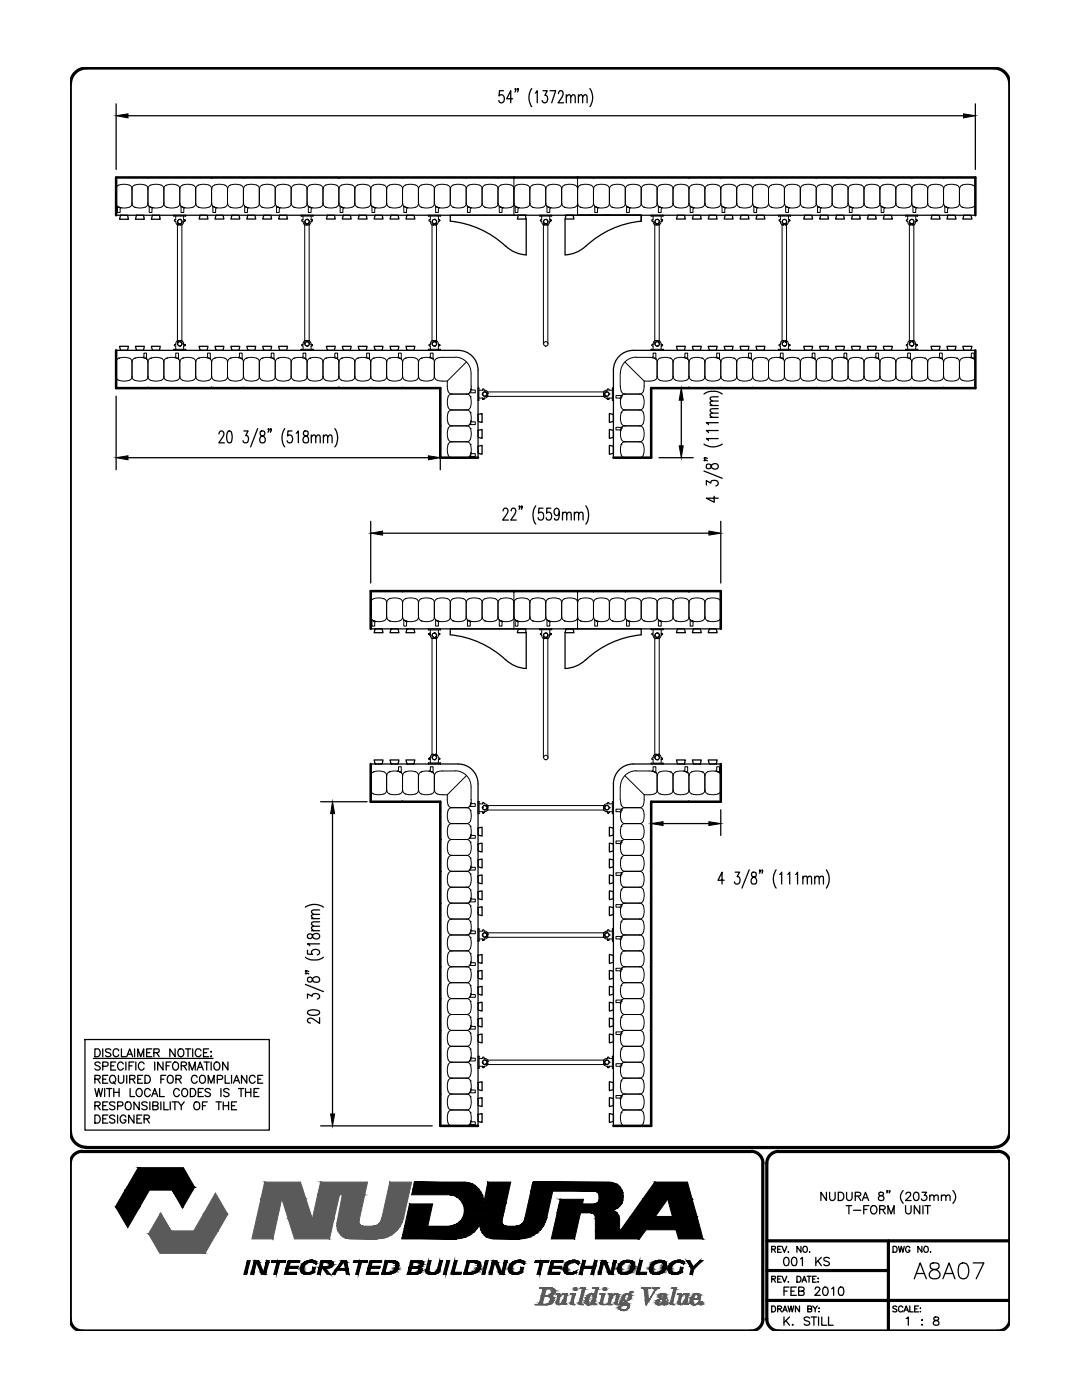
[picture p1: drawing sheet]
<svg xmlns="http://www.w3.org/2000/svg" width="216mm" height="279mm" viewBox="0 0 216 279" stroke-linecap="round" stroke-linejoin="round" font-family="sans-serif">
<!-- layer: LINE9 -->
<g fill="none" stroke="#000" stroke-width=".2">
<path d="M23.2 37.7v2.9a.78 .78 0 0 0 .5 .7l-.3-.2v1.3h.6v-.7M23.7 36.9a.78 .78 0 0 0-.5 .8M26.3 37.7v2.9M29.4 35.4h.2l-.1 .2zM29.5 37.7v2.9M32.1 36.9l-.8-.1h-.8a.92 .92 0 0 0-1 .9 1.1 1.1 0 0 0-1.4-.9h-.8a.92 .92 0 0 0-1 .9 1.1 1.1 0 0 0-1.3-.9l-1.3 .1M32.2 36.9a.78 .78 0 0 1 .5 .8 1.1 1.1 0 0 1 1.4-.9h.8a.92 .92 0 0 1 1 .9M32.7 37.7v2.9M35.9 37.7v2.9a1.1 1.1 0 0 1-1.4 .9h-.8a.92 .92 0 0 1-1-.9M36.4 36.9l.8-.1h.9a.92 .92 0 0 1 .9 .9M36.5 36.9a.78 .78 0 0 0-.6 .8M39 37.7v2.9a1.1 1.1 0 0 1-1.3 .9l-1.3-.1 .5 .1-.2 .2"/>
<path d="M42.1 35.4l.1 .2 .1-.2-.1 .2-.1-.2h.2zM42.2 37.7v2.9a1.1 1.1 0 0 1-1.4 .9h-.4a1.08 1.08 0 0 1-1.3-.9M42.2 37.7a1.1 1.1 0 0 0-1.4-.9h-.4a1.08 1.08 0 0 0-1.3 .9M42.8 36.9l.8-.1h.8a.92 .92 0 0 1 1 .9M42.8 36.9a.78 .78 0 0 0-.5 .8M45.4 37.7v2.9a1.1 1.1 0 0 1-1.4 .9l-1.2-.1 .5 .1M45.9 36.9l.9-.1h.8a.92 .92 0 0 1 1 .9M46 36.9a.78 .78 0 0 0-.6 .8M48.4 35.4h.3l-.1 .2zM48.6 37.7v2.9a1.1 1.1 0 0 1-1.4 .9l-1.3-.1M51.7 37.7a1.1 1.1 0 0 0-1.3-.9h-.5a1.08 1.08 0 0 0-1.3 .9M51.7 37.7v2.9a1.1 1.1 0 0 1-1.3 .9l-1.3-.1"/>
<path d="M52.3 36.9l.8-.1h.9a.92 .92 0 0 1 .9 .9M52.3 36.9a.78 .78 0 0 0-.5 .8M54.8 35.4h.2l-.1 .2zM54.9 37.7v2.9a1.1 1.1 0 0 1-1.4 .9l-1.2-.1M55.5 36.9l.8-.1h.8a.92 .92 0 0 1 1 .9l.1-.3a2.13 2.13 0 0 1 2.7-.3l.4 .6M55.5 36.9a.78 .78 0 0 0-.5 .8M58.1 37.7v2.9M61.3 37.7v2.9a1.1 1.1 0 0 1-1.4 .9h-.4a1.08 1.08 0 0 1-1.4-.9M61.8 36.9l.8-.1h.9a.92 .92 0 0 1 .9 .9M61.9 36.9a.78 .78 0 0 0-.6 .8M64.4 37.7v2.9a1.1 1.1 0 0 1-1.3 .9l-1.3-.1 .5 .1M65 36.9a.78 .78 0 0 0-.5 .8"/>
<path d="M67.1 36.9l-.9-.1-1.2 .1M67.1 36.9l.4 .3 .2 .5v-.3a2.13 2.13 0 0 1 2.8-.3l.3 .6M67.5 35.4l.1 .2 .1-.2-.1 .2-.1-.2h.2zM67.6 37.7v2.9M70.8 37.7v2.9a1.1 1.1 0 0 1-1.4 .9l-1.2-.1M71.3 36.9l.9-.1h.8a.92 .92 0 0 1 1 .9M71.4 36.9a.78 .78 0 0 0-.6 .8M73.8 35.4h.3l-.1 .2zM74 37.7v2.9a1.1 1.1 0 0 1-1.4 .9l-1.3-.1M74.6 36.9a.78 .78 0 0 0-.6 .8M76.6 36.9l-.8-.1-1.3 .1M76.6 36.9a.78 .78 0 0 1 .5 .8"/>
<path d="M77.1 37.7v2.9a.78 .78 0 0 1-.5 .7M80.2 35.4h.2l-.1 .2zM80.3 37.7a1.1 1.1 0 0 0-1.4-.9h-.4a1.08 1.08 0 0 0-1.3 .9M80.3 37.7v2.9a1.1 1.1 0 0 1-1.4 .9h-.4a1.08 1.08 0 0 1-1.3-.9M80.9 36.9l.8-.1h.8a.92 .92 0 0 1 1 .9M80.9 36.9a.78 .78 0 0 0-.5 .8M83.5 37.7v2.9a1.1 1.1 0 0 1-1.4 .9l-1.2-.1 .5 .1M86.1 36.9a2.1 2.1 0 0 0-2.5 .5l-.1 .3M86.1 36.9a.78 .78 0 0 1 .6 .8M86.7 37.7v2.9a.78 .78 0 0 1-.6 .7M87.2 36.9l.8-.1h.9a.92 .92 0 0 1 .9 .9M87.3 36.9a.78 .78 0 0 0-.6 .8"/>
<path d="M89.8 37.7v2.9a1.1 1.1 0 0 1-1.3 .9l-1.3-.1 .5 .1M90.4 36.9l.8-.1h.9a.92 .92 0 0 1 .9 .9M90.4 36.9a.78 .78 0 0 0-.5 .8M92.9 35.4h.2l-.1 .2zM93 37.7v2.9a1.1 1.1 0 0 1-1.4 .9l-1.2-.1M93.1 37.7v-.3a2.13 2.13 0 0 1 2.8-.3l.3 .6M96.2 37.7v2.9a1.1 1.1 0 0 1-1.4 .9l-1.2-.1M96.7 36.9l.9-.1h.8a.92 .92 0 0 1 1 .9M96.8 36.9a.78 .78 0 0 0-.6 .8M99.2 35.4h.3l-.1 .2zM99.4 37.7v2.9a1.1 1.1 0 0 1-1.4 .9l-1.3-.1M99.9 36.9l.8-.1h.9a.92 .92 0 0 1 .9 .9"/>
<path d="M100 36.9a.78 .78 0 0 0-.6 .8M102.5 35.6l.1-.2-.1 7.6M102.6 37.7v-.3a2.13 2.13 0 0 1 2.8-.3l.3 .6M105.7 37.7v2.9a1.1 1.1 0 0 1-1.4 .9l-1.2-.1M106.3 36.9l.8-.1h.8a.92 .92 0 0 1 1 .9M106.3 36.9a.78 .78 0 0 0-.5 .8M108.9 37.7v2.9a1.1 1.1 0 0 1-1.4 .9l-1.2-.1M109.4 36.9l.9-.1h.8a1 1 0 0 1 1 .9l.1-.3a2.13 2.13 0 0 1 2.7-.3l.3 .6M109.5 36.9a.78 .78 0 0 0-.6 .8M112.1 37.7v2.9M115.2 35.6l-.1-.2h.1v7.6M115.8 36.9l.8-.1h.9a.92 .92 0 0 1 .9 .9"/>
<path d="M115.8 36.9a.78 .78 0 0 0-.5 .8M118.3 35.4h.2l-.1 .2zM118.4 37.7v2.9a1.1 1.1 0 0 1-1.4 .9l-1.2-.1M119 36.9a.78 .78 0 0 0-.5 .8M121 36.9l-.8-.1-1.2 .1M121.1 36.9l.3 .3 .2 .5 .1-.3a2.13 2.13 0 0 1 2.7-.3l.4 .6M121.6 37.7v2.9M124.7 35.4h.2l-.1 .2zM124.8 37.7v2.9a1.1 1.1 0 0 1-1.4 .9h-.4a1.08 1.08 0 0 1-1.4-.9M125.3 36.9l.8-.1h.9a.92 .92 0 0 1 .9 .9M125.4 36.9a.78 .78 0 0 0-.6 .8M127.9 37.7v2.9a1.1 1.1 0 0 1-1.3 .9l-1.3-.1 .5 .1"/>
<path d="M128.5 36.9a.78 .78 0 0 0-.5 .8M130.6 36.9l-.9-.1-1.2 .1M130.6 36.9a.78 .78 0 0 1 .5 .8M131.1 37.7v2.9a.78 .78 0 0 1-.5 .7M131.2 37.7v-.3a2.13 2.13 0 0 1 2.8-.3l.3 .6M134.3 37.7v2.9a1.1 1.1 0 0 1-1.4 .9l-1.2-.1M134.8 36.9l.9-.1h.8a.92 .92 0 0 1 1 .9M134.9 36.9a.78 .78 0 0 0-.6 .8M137.4 35.4h.2l-.1 .2zM137.5 37.7v2.9a1.1 1.1 0 0 1-1.4 .9l-1.3-.1M140.1 36.9a2.1 2.1 0 0 0-2.5 .5l-.1 .3M140.1 36.9a.78 .78 0 0 1 .5 .8"/>
<path d="M140.6 37.7v2.9a.78 .78 0 0 1-.5 .7M141.2 36.9l.8-.1h.9a.92 .92 0 0 1 .9 .9M141.2 36.9a.78 .78 0 0 0-.5 .8M143.7 35.4h.2l-.1 .2zM143.8 37.7v2.9a1.1 1.1 0 0 1-1.4 .9l-1.2-.1M144.4 36.9l.8-.1h.8a.92 .92 0 0 1 1 .9M144.4 36.9a.78 .78 0 0 0-.5 .8M147 37.7v2.9a1.1 1.1 0 0 1-1.4 .9l-1.2-.1 .5 .1-.2 .2M147 37.7l.1-.3a2.13 2.13 0 0 1 2.7-.3l.4 .6M150.1 35.4h.2l-.1 .2zM150.2 37.7v2.9a1.1 1.1 0 0 1-1.4 .9h-.4a1.08 1.08 0 0 1-1.4-.9M150.7 36.9l.8-.1h.9a.92 .92 0 0 1 .9 .9"/>
<path d="M150.8 36.9a.78 .78 0 0 0-.6 .8M153.3 37.7v2.9a1.1 1.1 0 0 1-1.3 .9l-1.3-.1 .5 .1M153.9 36.9l.8-.1h.9a.92 .92 0 0 1 .9 .9M153.9 36.9a.78 .78 0 0 0-.5 .8M156.5 37.7v2.9a1.1 1.1 0 0 1-1.4 .9l-1.2-.1M156.6 37.7v-.3a2.13 2.13 0 0 1 2.8-.3l.3 .6M159.7 37.7v2.9a1.1 1.1 0 0 1-1.4 .9l-1.2-.1M160.2 36.9l.9-.1h.8a.92 .92 0 0 1 1 .9M160.3 36.9a.78 .78 0 0 0-.6 .8M162.8 35.4h.2l-.1 .2zM162.9 37.7v2.9a1.1 1.1 0 0 1-1.4 .9l-1.3-.1M163.4 36.9l.8-.1h.9a.92 .92 0 0 1 .9 .9l.1-.3a2.13 2.13 0 0 1 2.8-.3l.3 .6"/>
<path d="M163.5 36.9a.78 .78 0 0 0-.6 .8M166 37.7v2.9M169.1 35.4h.2l-.1 .2zM169.2 37.7v2.9a1.1 1.1 0 0 1-1.4 .9h-.4a1.08 1.08 0 0 1-1.3-.9M169.8 36.9l.8-.1h.8a.92 .92 0 0 1 1 .9M169.8 36.9a.78 .78 0 0 0-.5 .8M172.4 37.7v2.9a1.1 1.1 0 0 1-1.4 .9l-1.2-.1 .5 .1M173 36.9a.78 .78 0 0 0-.6 .8M175 36.9l-.8-.1-1.3 .1M175 36.9a.78 .78 0 0 1 .6 .8l.1-.3a2.13 2.13 0 0 1 2.7-.3l.3 .6M175.5 35.4h.2l-.1 .2zM175.6 37.7v2.9"/>
<path d="M178.7 37.7v2.9a1.1 1.1 0 0 1-1.3 .9l-1.3-.1M179.3 36.9l.8-.1h.9a.92 .92 0 0 1 .9 .9M179.3 36.9a.78 .78 0 0 0-.5 .8M181.8 35.4h.2l-.1 .2zM181.9 37.7v2.9a1.1 1.1 0 0 1-1.4 .9l-1.2-.1M182.5 36.9a.78 .78 0 0 0-.5 .8M184.5 36.9l-.8-.1-1.2 .1M184.6 36.9a.78 .78 0 0 1 .5 .8M185.1 37.7v2.9a.78 .78 0 0 1-.5 .7M185.1 37.7l.1-.3a2.13 2.13 0 0 1 2.7-.3l.4 .6M188.2 35.4h.2l-.1 .2zM188.3 37.7v2.9a1.1 1.1 0 0 1-1.4 .9h-.4a1.08 1.08 0 0 1-1.4-.9"/>
<path d="M188.8 36.9l.8-.1h.9a.92 .92 0 0 1 .9 .9M188.9 36.9a.78 .78 0 0 0-.6 .8M191.4 37.7v2.9a1.1 1.1 0 0 1-1.3 .9l-1.3-.1 .5 .1M194.1 36.9a2.1 2.1 0 0 0-2.6 .5v.3M194.1 36.9a.78 .78 0 0 1 .5 .8M194.6 37.7v2.9a.78 .78 0 0 1-.5 .7M23.7 41.4h.1M26.3 40.6a1.1 1.1 0 0 0 1.4 .9h.9a.92 .92 0 0 0 .9-.9M26.3 40.6a1.1 1.1 0 0 1-1.3 .9l-1.3-.1 .5 .1-.2 .2M26.9 41.4h.1M29.5 40.6a.78 .78 0 0 0 .6 .7M30.1 41.3l-.4-.1 .1 1.2h.5v-.7"/>
<path d="M30.1 41.4h.1M30.1 41.4l1.2 .1 .8-.1M30.1 41.4l.5 .1M30.5 41.5l-.2 .2M32.7 40.6a.78 .78 0 0 1-.5 .7M33.2 41.4h.1M34.7 43v.1zM34.7 43.1h2.4M34.7 43h2.4M35.1 44.2l.1 .4 .2 .3M35.1 44.2h.1M35.1 43.1v.7l-.3 .2 .3 .2"/>
<path d="M35.4 44.2v24.5M35.4 44.9h.1M35.4 44.9h.3M35.7 44.6a.44 .44 0 0 1-.2-.6 .44 .44 0 0 1 .7 0 .44 .44 0 0 1-.2 .6M35.7 44.6h.1M35.7 44.9h.1M35.7 44.6v.3M35.9 40.6a.78 .78 0 0 0 .6 .7l-.4-.2M36 44.6h.1M36 44.9h.1M36 44.6v.3M36.1 41.2v1.2h.6v-.7"/>
<path d="M36.3 44.2v24.5M36.4 41.4h.1M36.6 44.1h.2h-.2M36.6 44.2l-.2 .6-.4 .1M36.6 44.2h.1M36.6 43.1v.7h.2M36.6 44.1v.1M36.8 43.8l.2 .2-.2 .1 .2-.1zM37.1 43v.1zM39.6 41.4h.1M42.3 40.6a.78 .78 0 0 0 .5 .7l-.3-.2M42.4 41.2l.1 1.2h.5v-.7"/>
<path d="M42.8 41.4h.1M43.3 41.5l-.2 .2M45.4 40.6a.78 .78 0 0 0 .6 .7M45.9 41.4h.1M48.6 40.6a.78 .78 0 0 0 .6 .7M48.8 41.2v1.2h.6v-.7M48.8 41.1l.4 .2M49.1 41.4h.1M49.1 41.4l.5 .1M49.6 41.5l-.2 .2M51.8 40.6a.78 .78 0 0 0 .5 .7M52.3 41.4h.1"/>
<path d="M55 40.6a.78 .78 0 0 0 .5 .7l-.3-.2M55.1 41.2l.1 1.2h.5v-.7M55.5 41.4h.1M58.1 40.6a1.1 1.1 0 0 1-1.4 .9l-1.2-.1 .5 .1-.2 .2M58.6 41.4h.1M60.1 43v.1zM60.1 43.1h2.4M60.1 43h2.4M60.5 44.2l.1 .4 .2 .3M60.5 44.2h.1M60.5 43.1v.7l-.3 .2 .3 .2M60.8 44.2v24.5"/>
<path d="M60.8 44.9h.1M60.8 44.9h.3M61.1 44.6a.44 .44 0 0 1-.2-.6 .44 .44 0 0 1 .7 0 .44 .44 0 0 1-.2 .6M61.1 44.6h.1M61.1 44.9h.1M61.1 44.6v.3M61.3 40.6a.78 .78 0 0 0 .6 .7l-.4-.2M61.4 44.6h.1M61.4 44.9h.1M61.4 44.6v.3M61.5 41.2v1.2h.6v-.7M61.7 44.2v24.5"/>
<path d="M61.8 41.4h.1M62.1 44.1h.1h-.1M62.1 44.2l-.3 .6-.4 .1M62.1 44.2h.1M62.1 43.1v.7h.1M62.1 44.1v.1M62.2 43.8l.2 .2-.2 .1 .2-.1zM62.3 41.5l-.2 .2M62.5 43v.1zM64.5 40.6a.78 .78 0 0 0 .5 .7M65 41.4h.1M65 41.4l1.2 .1 .9-.1"/>
<path d="M67.6 40.6a.78 .78 0 0 1-.5 .7M67.7 40.6a.78 .78 0 0 0 .5 .7M67.8 41.2l.1 1.2h.5v-.7M67.9 41.1l.3 .2M68.2 41.4h.1M68.2 41.4l.5 .1M68.7 41.5l-.2 .2M70.8 40.6a.78 .78 0 0 0 .6 .7M71.3 41.4h.1M74 40.6a.78 .78 0 0 0 .6 .7l-.4-.2M74.2 41.2v1.2h.6v-.7M74.5 41.4h.1"/>
<path d="M76.6 41.4l-.8 .1-1.3-.1 .5 .1-.2 .2M77.7 41.4h.1M80.4 40.6a.78 .78 0 0 0 .5 .7l-.3-.2M80.5 41.2l.1 1.2h.5v-.7M80.9 41.4h.1M81.4 41.5l-.2 .2M83.5 40.6l.1 .2a2.1 2.1 0 0 0 2.5 .6M84 41.4h.1M85.5 43v.1zM85.5 43.1h2.4M85.5 43h2.4M85.9 44.2l.1 .4 .2 .3"/>
<path d="M85.9 44.2h.1M85.9 43.1v.7l-.3 .2 .3 .2M86.2 44.2v24.5M86.2 44.9h.1M86.2 44.9h.3M86.5 44.6a.44 .44 0 0 1-.2-.6 .44 .44 0 0 1 .7 0 .44 .44 0 0 1-.2 .6M86.5 44.6h.1M86.5 44.9h.1M86.5 44.6v.3M86.7 40.6a.78 .78 0 0 0 .6 .7l-.4-.2M86.8 44.6h.1M86.8 44.9h.1"/>
<path d="M86.8 44.6v.3M86.9 41.2v1.2h.6v-.7M87.1 44.2v24.5M87.2 41.4h.1M87.5 44.1h.1h-.1M87.5 44.2l-.3 .6-.4 .1M87.5 44.2h.1M87.5 43.1v.7h.1M87.5 44.1v.1M87.6 43.8l.2 .2-.2 .1 .2-.1zM87.7 41.5l-.2 .2M87.9 43v.1z"/>
<path d="M89.9 40.6a.78 .78 0 0 0 .5 .7M90.4 41.4h.1M93.1 40.6a.78 .78 0 0 0 .5 .7M93.2 41.2l.1 1.2h.5v-.7M93.3 41.1l.3 .2M93.6 41.4h.1M93.6 41.4l.5 .1-.2 .2M96.2 40.6a.78 .78 0 0 0 .6 .7M96.7 41.4h.1M99.4 40.6a.78 .78 0 0 0 .6 .7l-.4-.2M99.6 41.2v1.2h.6v-.7M99.9 41.4h.1"/>
<path d="M102.5 40.6a1.1 1.1 0 0 1-1.3 .9l-1.3-.1 .5 .1-.2 .2M102.6 40.6a.78 .78 0 0 0 .5 .7M102.7 41.2l.1 1.2h.5v-.7M102.8 41.1l.3 .2M103.1 41.4h.1M103.1 41.4l.5 .1M103.6 41.5l-.2 .2M105.8 40.6a.78 .78 0 0 0 .5 .7M106.3 41.4h.1M107.7 43v.1zM107.7 43.1h2.4M107.7 43h2.4"/>
<path d="M108.1 44.2l.1 .4 .3 .3M108.1 44.2h.1M108.1 43.1v.7l-.3 .2 .3 .2M108.4 44.2v24.5M108.5 44.9h.1M108.5 44.9h.2M108.7 44.6a.44 .44 0 0 1-.2-.6 .44 .44 0 0 1 .7 0 .44 .44 0 0 1-.1 .6M108.7 44.6h.1M108.7 44.9h.1M108.7 44.6v.3M108.9 40.6a.78 .78 0 0 0 .6 .7l-.4-.2M109.1 44.6h.1"/>
<path d="M109.1 44.9h.1M109.1 44.6v.3M109.1 41.2v1.2h.6v-.7M109.3 44.2v24.5M109.4 41.4h.1M109.7 44.1h.1h-.1M109.7 44.2l-.3 .6-.3 .1M109.7 44.2h.1M109.7 43.1v.7h.1M109.7 44.1v.1M109.8 43.8l.2 .2-.2 .1 .2-.1zM110.1 43v.1z"/>
<path d="M112.1 40.6a1.1 1.1 0 0 1-1.4 .9l-1.3-.1 .5 .1-.2 .2M112.1 40.6l.1 .2a2.13 2.13 0 0 0 2.7 .4l.3-.6M112.6 41.4h.1M115.3 40.6a.78 .78 0 0 0 .5 .7M115.8 41.4h.1M118.5 40.6a.78 .78 0 0 0 .5 .7l-.3-.2M118.6 41.2l.1 1.2h.5v-.7M119 41.4h.1M121 41.4l-.8 .1-1.2-.1 .5 .1-.2 .2M121.6 40.6a.78 .78 0 0 1-.5 .7M122.1 41.4h.1M124.8 40.6a.78 .78 0 0 0 .6 .7l-.4-.2"/>
<path d="M125 41.2v1.2h.6v-.7M125.3 41.4h.1M125.8 41.5l-.2 .2M128 40.6a.78 .78 0 0 0 .5 .7M128.5 41.4h.1M128.5 41.4l1.2 .1 .9-.1M129.9 43v.1zM129.9 43.1h2.4M129.9 43h2.4M130.3 44.2l.1 .4 .3 .3M130.3 44.2h.1M130.3 43.1v.7l-.3 .2 .3 .2"/>
<path d="M130.7 44.2v24.5M130.7 44.9h.1M130.7 44.9h.3M131 44.6a.44 .44 0 0 1-.2-.6 .44 .44 0 0 1 .7 0 .44 .44 0 0 1-.2 .6M131 44.6h.1M131 44.9h.1M131 44.6v.3M131.2 40.6a.78 .78 0 0 0 .5 .7M131.3 44.6h.1M131.3 44.9h.1M131.3 44.6v.3M131.3 41.2l.1 1.2h.5v-.7"/>
<path d="M131.4 41.1l.3 .2M131.5 44.2v24.5M131.7 41.4h.1M131.7 41.4l.5 .1M131.9 44.1h.2h-.2M131.9 44.2l-.2 .6-.4 .1M131.9 44.2h.1M131.9 43.1v.7h.2M131.9 44.1v.1M132.1 43.8l.1 .2-.1 .1 .1-.1zM132.2 41.5l-.2 .2M132.3 43v.1z"/>
<path d="M134.3 40.6a.78 .78 0 0 0 .6 .7M134.8 41.4h.1M137.5 40.6a.78 .78 0 0 0 .6 .7M137.7 41.2v1.2h.6v-.7M137.7 41.1l.4 .2M138 41.4h.1M138 41.4l.5 .1-.2 .2M138 41.4l1.3 .1 .8-.1M140.7 40.6a.78 .78 0 0 0 .5 .7M141.2 41.4h.1M143.9 40.6a.78 .78 0 0 0 .5 .7l-.3-.2M144 41.2l.1 1.2h.5v-.7"/>
<path d="M144.4 41.4h.1M147.5 41.4h.1M150.2 40.6a.78 .78 0 0 0 .6 .7l-.4-.2M150.4 41.2v1.2h.6v-.7M150.7 41.4h.1M151.2 41.5l-.2 .2M153.4 40.6a.78 .78 0 0 0 .5 .7M153.9 41.4h.1M155.3 43v.1zM155.3 43.1h2.4M155.3 43h2.4M155.7 44.2l.1 .4 .3 .3"/>
<path d="M155.7 44.2h.1M155.7 43.1v.7l-.3 .2 .3 .2M156.1 44.2v24.5M156.1 44.9h.1M156.1 44.9h.3M156.4 44.6a.44 .44 0 0 1-.2-.6 .44 .44 0 0 1 .7 0 .44 .44 0 0 1-.2 .6M156.4 44.6h.1M156.4 44.9h.1M156.4 44.6v.3M156.6 40.6a.78 .78 0 0 0 .5 .7M156.7 44.6h.1M156.7 44.9h.1"/>
<path d="M156.7 44.6v.3M156.7 41.2l.1 1.2h.5v-.7M156.8 41.1l.3 .2M156.9 44.2v24.5M157.1 41.4h.1M157.1 41.4l.5 .1M157.3 44.1h.2h-.2M157.3 44.2v.2a.52 .52 0 0 1-.6 .5M157.3 44.2h.1M157.3 43.1v.7h.2M157.3 44.1v.1M157.5 43.8l.1 .2-.1 .1 .1-.1z"/>
<path d="M157.6 41.5l-.2 .2M157.7 43v.1zM159.7 40.6a.78 .78 0 0 0 .6 .7M160.2 41.4h.1M162.9 40.6a.78 .78 0 0 0 .6 .7l-.4-.2M163.1 41.2v1.2h.6v-.7M163.4 41.4h.1M166 40.6a1.1 1.1 0 0 1-1.3 .9l-1.3-.1 .5 .1-.2 .2M166.6 41.4h.1M169.3 40.6a.78 .78 0 0 0 .5 .7l-.3-.2M169.4 41.2l.1 1.2h.5v-.7M169.8 41.4h.1"/>
<path d="M170.3 41.5l-.2 .2M172.4 40.6a.78 .78 0 0 0 .6 .7M172.9 41.4h.1M172.9 41.4l1.3 .1 .8-.1M175.6 40.6a.78 .78 0 0 1-.6 .7M175.6 40.6a.78 .78 0 0 0 .6 .7M175.8 41.2v1.2h.6v-.7M175.8 41.1l.4 .2M176.1 41.4h.1M176.1 41.4l.5 .1M176.6 41.5l-.2 .2M178.8 40.6a.78 .78 0 0 0 .5 .7"/>
<path d="M179.3 41.4h.1M180.7 43v.1zM180.7 43.1h2.4M180.7 43h2.4M181.1 44.2l.1 .4 .3 .3M181.1 44.2h.1M181.1 43.1v.7l-.3 .2 .3 .2M181.5 44.2v24.5M181.5 44.9h.1M181.5 44.9h.3M181.8 44.6a.44 .44 0 0 1-.2-.6 .44 .44 0 0 1 .7 0 .44 .44 0 0 1-.2 .6M181.8 44.6h.1"/>
<path d="M181.8 44.9h.1M181.8 44.6v.3M182 40.6a.78 .78 0 0 0 .5 .7l-.3-.2M182.1 44.6h.1M182.1 44.9h.1M182.1 44.6v.3M182.1 41.2l.1 1.2h.5v-.7M182.3 44.2v24.5M182.5 41.4h.1M182.7 44.1h.2h-.2M182.7 44.2v.2a.52 .52 0 0 1-.6 .5M182.7 44.2h.1"/>
<path d="M182.7 43.1v.7h.2M182.7 44.1v.1M182.9 43.8l.1 .2-.1 .1 .1-.1zM183.1 43v.1zM184.5 41.4l-.8 .1-1.2-.1 .5 .1-.2 .2M185.6 41.4h.1M188.3 40.6a.78 .78 0 0 0 .6 .7l-.4-.2M188.5 41.2v1.2h.6v-.7M188.8 41.4h.1M189.3 41.5l-.2 .2M191.5 40.6v.2a2.1 2.1 0 0 0 2.6 .6M192 41.4h.1"/>
<path d="M23.2 75.1a.78 .78 0 0 0 .5 .8M23.7 71.5a.78 .78 0 0 0-.5 .7v3M23.7 71.5h.1M23.7 75.9l.8 .2 .9-.1a.92 .92 0 0 0 .9-.9 1.1 1.1 0 0 0 1.4 1l.9-.1a.92 .92 0 0 0 .9-.9 1.1 1.1 0 0 0 1.4 1l1.2-.2M23.7 71.5l.8-.2 .9 .1a.92 .92 0 0 1 .9 .8M26.3 72.2v3M26.9 71.5a.78 .78 0 0 0-.6 .7M26.9 71.5h.1M28.5 71.4l.5 .1M28.5 71.3l.2-.1v-.7h.5v1.1M29 71.5l-.9-.2-1.2 .2M29 71.5h.1"/>
<path d="M29 71.5a.78 .78 0 0 1 .5 .7M29 71.5l.3 .2v-.1M29.5 77.2l.1 .3h-.2zM29.5 72.2v3M30.1 71.5a.78 .78 0 0 0-.6 .7M30.1 71.5h.1M32.1 71.5l-.8-.2-1.2 .2M32.2 71.5a.78 .78 0 0 1 .5 .7M32.7 72.2v3M33.2 71.5a.78 .78 0 0 0-.5 .7M33.2 71.5h.1M34.7 69.7v.2z"/>
<path d="M34.7 69.7h2.4M34.7 69.9h2.4M34.8 71.4l.5 .1M34.8 71.3l.2-.1 .1-.7h.5v1.1M35.1 68.7h.1M35.1 68.7l-.3 .2 .3 .1v.7M35.3 71.5l-.8-.2-1.3 .2M35.3 71.5h.1M35.3 71.5a.78 .78 0 0 1 .6 .7v3M35.3 71.5l.4 .2-.1-.1M35.4 68l-.2 .3-.1 .4M35.4 68h.1"/>
<path d="M35.4 68h.3M35.7 68.2a.44 .44 0 0 0-.2 .7 .44 .44 0 0 0 .7 0 .44 .44 0 0 0-.2-.7M35.7 68.2h.1M35.7 68h.1M35.7 68v.2M35.9 75.1a1.1 1.1 0 0 1-1.4 1l-.8-.1a.92 .92 0 0 1-1-.9 .78 .78 0 0 1-.5 .8M35.9 75.1a.78 .78 0 0 0 .6 .8M36 68.2h.1M36 68v.2M36 68l.4 .1 .2 .6M36 68h.1M36.4 71.5h.1"/>
<path d="M36.4 71.5l.8-.2 .9 .1a.92 .92 0 0 1 .9 .8v3M36.5 71.5a.78 .78 0 0 0-.6 .7M36.6 68.7h.2h-.2M36.6 68.7h.1M36.8 68.7l.2 .2zM36.8 69h-.2v.7M37 68.9l-.2 .1 .2-.1M37.1 69.7v.2zM39 75.1a1.1 1.1 0 0 1-1.3 1l-1.3-.2M39.1 75.1v.3a2.13 2.13 0 0 0 2.8 .4l.3-.7M39.6 71.5h.1M39.6 71.5a.78 .78 0 0 0-.5 .7"/>
<path d="M41.2 71.4l.5 .1M41.2 71.3l.2-.1v-.7h.6v1.1M41.7 71.5l-.9-.2-1.2 .2M41.7 71.5h.1M41.7 71.5a.78 .78 0 0 1 .5 .7v3M41.7 71.5l.3 .2v-.1M42.2 77.2l.1 .3-.1-.3-.1 .3h.2h-.2zM42.3 75.1a.78 .78 0 0 0 .5 .8M42.8 71.5h.1M42.8 71.5l.8-.2 .8 .1a.92 .92 0 0 1 1 .8v3M42.8 71.5a.78 .78 0 0 0-.5 .7M45.4 75.1a1.1 1.1 0 0 1-1.4 1l-1.2-.2"/>
<path d="M45.4 75.1a.78 .78 0 0 0 .6 .8M45.9 71.5h.1M46 71.5a.78 .78 0 0 0-.6 .7M47.5 71.4l.5 .1M47.5 71.3l.2-.1 .1-.7h.5v1.1M48 71.5l-.8-.2-1.3 .2M48 71.5h.1M48 71.5a.78 .78 0 0 1 .6 .7v3M48 71.5l.4 .2M48.3 71.6l.1 .1M48.6 75.1a1.1 1.1 0 0 1-1.4 1l-1.3-.2M48.6 77.2l.1 .3h-.3z"/>
<path d="M48.6 75.1l.1 .3a2.13 2.13 0 0 0 2.7 .4l.3-.7M49.1 71.5h.1M49.1 71.5l.8-.2 .9 .1a.92 .92 0 0 1 .9 .8v3M49.2 71.5a.78 .78 0 0 0-.6 .7M51.8 75.1a.78 .78 0 0 0 .5 .8M52.3 71.5h.1M52.3 71.5a.78 .78 0 0 0-.5 .7M53.9 71.4l.5 .1M53.9 71.3l.2-.1v-.7h.6v1.1M54.4 71.5l-.9-.2-1.2 .2M54.4 71.5h.1M54.4 71.5a.78 .78 0 0 1 .5 .7v3"/>
<path d="M54.4 71.5l.3 .2v-.1M54.9 75.1a1.1 1.1 0 0 1-1.4 1l-1.2-.2M54.9 77.2l.1 .3h-.2zM55 75.1a.78 .78 0 0 0 .5 .8M55.5 71.5h.1M55.5 71.5l.8-.2 .8 .1a.92 .92 0 0 1 1 .8M55.5 71.5a.78 .78 0 0 0-.5 .7M58.1 72.2v3M58.6 71.5h.1M58.7 71.5a.78 .78 0 0 0-.6 .7M60.1 69.7v.2zM60.1 69.7h2.4"/>
<path d="M60.1 69.9h2.4M60.2 71.4l.5 .1M60.2 71.3l.2-.1 .1-.7h.5v1.1M60.5 68.7h.1M60.5 68.7l-.3 .2 .3 .1v.7M60.7 71.5l-.8-.2-1.3 .2M60.7 71.5h.1M60.7 71.5a.78 .78 0 0 1 .6 .7v3M60.7 71.5l.4 .2-.1-.1M60.8 68l-.2 .3-.1 .4M60.8 68h.1M60.8 68h.3"/>
<path d="M61.1 68.2a.44 .44 0 0 0-.2 .7 .44 .44 0 0 0 .7 0 .44 .44 0 0 0-.2-.7M61.1 68.2h.1M61.1 68h.1M61.1 68v.2M61.3 75.1a1.1 1.1 0 0 1-1.4 1l-.8-.1a1 1 0 0 1-1-.9 1.1 1.1 0 0 1-1.4 1l-1.2-.2M61.3 75.1a.78 .78 0 0 0 .6 .8M61.4 68.2h.1M61.4 68v.2M61.4 68l.4 .1 .3 .6M61.4 68h.1M61.8 71.5h.1M61.8 71.5l.8-.2 .9 .1a.92 .92 0 0 1 .9 .8v3"/>
<path d="M61.9 71.5a.78 .78 0 0 0-.6 .7M62.1 68.7h.1h-.1M62.1 68.7h.1M62.2 68.7l.2 .2zM62.2 69h-.1v.7M62.4 68.9l-.2 .1 .2-.1M62.5 69.7v.2zM64.4 75.1a1.1 1.1 0 0 1-1.3 1l-1.3-.2M64.5 75.1a.78 .78 0 0 0 .5 .8M65 71.5h.1M65 75.9l1.2 .2 .9-.2M65 71.5a.78 .78 0 0 0-.5 .7"/>
<path d="M66.6 71.4l.5 .1-.9-.2-1.2 .2M66.6 71.3l.2-.1v-.7h.6v1.1M67.1 71.5h.1M67.1 71.5a.78 .78 0 0 1 .5 .7M67.1 71.5l.3 .2v-.1M67.6 77.2l.1 .3-.1-.3-.1 .3h.2h-.2zM67.6 72.2v3M68.2 71.5h.1M68.2 71.5l.8-.2 .8 .1a.92 .92 0 0 1 1 .8v3M68.2 71.5a.78 .78 0 0 0-.5 .7M70.8 75.1a1.1 1.1 0 0 1-1.4 1h-.4a1.08 1.08 0 0 1-1.3-1l-.2 .5-.4 .3M70.8 75.1a.78 .78 0 0 0 .6 .8"/>
<path d="M71.3 71.5h.1M71.4 71.5a.78 .78 0 0 0-.6 .7M72.9 71.4l.5 .1M72.9 71.3l.2-.1 .1-.7h.5v1.1M73.4 71.5l-.8-.2-1.3 .2M73.4 71.5h.1M73.4 71.5a.78 .78 0 0 1 .6 .7v3M73.4 71.5l.4 .2-.1-.1M74 75.1a1.1 1.1 0 0 1-1.4 1l-1.3-.2M74 77.2l.1 .3h-.3zM74 75.1a.78 .78 0 0 0 .6 .8M74.5 71.5h.1"/>
<path d="M74.5 75.9l1.3 .2 .8-.2M74.6 71.5a.78 .78 0 0 0-.6 .7M76.6 71.5l-.8-.2-1.3 .2M76.6 71.5a.78 .78 0 0 1 .5 .7v3M77.1 75.1a.78 .78 0 0 1-.5 .8M77.2 75.1v.3a2.13 2.13 0 0 0 2.8 .4l.3-.7M77.7 71.5h.1M77.7 71.5a.78 .78 0 0 0-.5 .7M79.3 71.4l.5 .1M79.3 71.3l.2-.1v-.7h.6v1.1M79.8 71.5l-.9-.2-1.2 .2M79.8 71.5h.1"/>
<path d="M79.8 71.5l.3 .2v-.1M79.8 71.5a.78 .78 0 0 1 .5 .7v3M80.3 77.2l.1 .3h-.2zM80.4 75.1a.78 .78 0 0 0 .5 .8M80.9 71.5h.1M80.9 71.5l.8-.2 .8 .1a.92 .92 0 0 1 1 .8v3M80.9 71.5a.78 .78 0 0 0-.5 .7M83.5 75.1a1.1 1.1 0 0 1-1.4 1l-1.2-.2M83.5 75.1l.1 .3a2.1 2.1 0 0 0 2.5 .5M84 71.5h.1M84.1 71.5a.78 .78 0 0 0-.6 .7M85.5 69.7v.2z"/>
<path d="M85.5 69.7h2.4M85.5 69.9h2.4M85.6 71.4l.5 .1M85.6 71.3l.2-.1 .1-.7h.5v1.1M85.9 68.7h.1M85.9 68.7l-.3 .2 .3 .1v.7M86.1 71.5l-.8-.2-1.3 .2M86.1 71.5h.1M86.2 68l-.2 .3-.1 .4M86.2 68h.1M86.2 68h.3M86.4 71.6l.1 .1-.4-.2a.78 .78 0 0 1 .6 .7v3"/>
<path d="M86.5 68.2a.44 .44 0 0 0-.2 .7 .44 .44 0 0 0 .7 0 .44 .44 0 0 0-.2-.7M86.5 68.2h.1M86.5 68h.1M86.5 68v.2M86.7 75.1a.78 .78 0 0 1-.6 .8M86.7 75.1a.78 .78 0 0 0 .6 .8M86.8 68.2h.1M86.8 68v.2M86.8 68l.4 .1 .3 .6M86.8 68h.1M87.2 75.9l2.1 .2M87.3 71.5a.78 .78 0 0 0-.6 .7"/>
<path d="M87.5 68.7h.1h-.1M87.5 68.7h.1M87.6 68.7l.2 .2zM87.6 69h-.1v.7M87.8 68.9l-.2 .1 .2-.1M87.9 69.7v.2zM89.3 76.1l.1 2M89.4 79.2l-.1 .8v.9a.92 .92 0 0 0 .9 .9M89.4 78.1a.78 .78 0 0 0 .8 .5M90.1 78.6h3M90.2 78.6a.78 .78 0 0 0-.8 .6M90.8 71.3h-2.8l-.8 .2"/>
<path d="M90.8 71.3a3.2 3.2 0 0 1 3.2 3.2v2.6M93.1 72.2l-3.8 3.9M93.7 78.4l.2-.3a.78 .78 0 0 1-.8 .5 .78 .78 0 0 1 .8 .6M93.8 78.4h-.2M93.8 79.2h.1M93.8 78.1h.1M93.9 79.2l.1 .8v.9a.92 .92 0 0 1-.9 .9 1.1 1.1 0 0 1 .9 1.4l-.1 1.2M94 77.1l-.1 1 .1-.5 .1 .2h.7v.6h-1.1M95.4 79.9h.2zM95.4 77.5h.2zM95.4 77.5v2.4M95.6 77.9h.7l.1-.3 .3 .3"/>
<path d="M95.6 79.4h.7v.2M95.6 77.5v2.4M96.3 79.6l.1 .1 .2-.1-.2 .1zM96.6 79.4v.2v-.2M96.6 79.4h.1M96.7 77.9l.3 .1 .3 .3M96.7 79.4h.1M96.7 77.9h.1M96.7 78.2h24.4M96.7 79.1h24.4M97.1 78.5a.44 .44 0 0 0-.7-.2 .44 .44 0 0 0 0 .7 .44 .44 0 0 0 .7-.2M97.1 78.5h.1"/>
<path d="M97.1 78.8h.1M97.1 78.8h.2M97.1 78.5h.2M97.3 78.8h.1M97.3 78.5h.1M97.3 78.8l-.1 .4-.5 .2M97.3 78.3h.1M97.3 78.3v.2M120.4 78.8a.59 .59 0 0 0 .7 .6M120.4 78.5h.1M120.4 78.8h.1M120.4 78.3h.1"/>
<path d="M120.4 78.3v.2M120.4 78.8h.3M120.5 78.5h.1M120.5 78.5h.2M120.7 78.5a.42 .42 0 0 1 .6-.2 .42 .42 0 0 1 0 .7 .42 .42 0 0 1-.6-.2M120.7 78.5h.1M120.7 78.8h.1M121.1 77.9l-.4 .1-.3 .3M121.1 79.4h.1M121.1 77.9h.1M121.1 77.9l.2-.3 .2 .3h.7M121.2 79.4v.2v-.2"/>
<path d="M121.2 79.6l.1 .1 .2-.1-.2 .1zM122.2 79.9h.2zM122.2 77.5h.2zM122.2 79.4h-.7v.2M122.2 77.5v2.4M122.4 79.9h.1M122.4 77.5v2.4M123.6 79.4l.2 .3M123.8 74.5v2.6M123.8 77.1l.2 1M123.8 79.7l.2-.5-.2 .8 .1 .9a.92 .92 0 0 0 .8 .9 1.1 1.1 0 0 0-.9 1.4l.1 .8a.92 .92 0 0 0 .8 1 .78 .78 0 0 0-.7 .5M123.9 79.2h.1"/>
<path d="M124 78.1a.78 .78 0 0 0 .7 .5 .78 .78 0 0 0-.7 .6l.2-.4-1.3 .1v.5h.7M124.7 78.6h2.9M124.7 72.2l3.8 3.9M126.9 71.3h2.6M127 71.3a3.2 3.2 0 0 0-3.2 3.2M127.6 78.6a.78 .78 0 0 1 .8 .6M128.4 78.1a.78 .78 0 0 1-.8 .5M128.4 79.2l.1 .8v.9a.92 .92 0 0 1-.9 .9M128.5 76.1l-.1 2M128.5 76.1h1M129.5 71.3l1.1 .2M129.9 69.7v.2z"/>
<path d="M129.9 69.7h2.4M129.9 69.9h2.4M130.1 71.4l.5 .1M130.1 71.3l.2-.1v-.7h.6v1.1M130.3 68.7h.1M130.3 68.7l-.3 .2 .3 .1v.7M130.6 75.9l-1.1 .2M130.6 71.5h.1M130.7 68l-.3 .3-.1 .4M130.7 68h.1M130.7 68h.3M130.9 71.6v.1l-.3-.2a.78 .78 0 0 1 .5 .7v3"/>
<path d="M131 68.2a.44 .44 0 0 0-.2 .7 .44 .44 0 0 0 .7 0 .44 .44 0 0 0-.2-.7M131 68.2h.1M131 68h.1M131 68v.2M131.1 75.1a.78 .78 0 0 1-.5 .8M131.2 75.1a1.08 1.08 0 0 0 1.3 1l.8-.1a.92 .92 0 0 0 1-.9M131.3 68l.4 .1 .2 .6M131.3 68.2h.1M131.3 68h.1M131.3 68v.2M131.9 68.7h.2h-.2M131.9 68.7h.1"/>
<path d="M132.1 68.7l.1 .2zM132.1 69h-.2v.7M132.2 68.9l-.1 .1 .1-.1M132.3 69.7v.2zM133.7 71.5a2.1 2.1 0 0 0-2.5 .5v.2M133.7 71.5h.1M133.8 71.5a.78 .78 0 0 1 .5 .7v3M134.3 75.1a.78 .78 0 0 0 .6 .8M134.9 71.5a.78 .78 0 0 0-.6 .7M136.4 71.4l.5 .1M136.4 71.3l.2-.1 .1-.7h.5v1.1M136.9 71.5l-.8-.2-1.3 .2"/>
<path d="M136.9 71.5h.1M136.9 71.5l.4 .2-.1-.1M136.9 71.5a.78 .78 0 0 1 .6 .7v3M137.5 75.1a1.1 1.1 0 0 1-1.4 1l-1.3-.2M137.5 77.2l.1 .3-.1-.3-.1 .3h.2h-.2zM137.5 75.1a1.08 1.08 0 0 0 1.3 1l1.3-.2M140.1 71.5a2.1 2.1 0 0 0-2.5 .5l-.1 .2M140.1 71.5h.1M140.1 71.5a.78 .78 0 0 1 .5 .7v3M140.6 75.1a.78 .78 0 0 1-.5 .8M140.7 75.1a.78 .78 0 0 0 .5 .8M141.2 71.5a.78 .78 0 0 0-.5 .7"/>
<path d="M142.8 71.4l.5 .1M142.8 71.3l.2-.1v-.7h.6v1.1M143.3 71.5l-.9-.2-1.2 .2M143.3 71.5h.1M143.3 71.5l.3 .2v-.1M143.3 71.5a.78 .78 0 0 1 .5 .7v3M143.8 77.2l.1 .3h-.2zM143.8 75.1a1.1 1.1 0 0 1-1.4 1l-1.2-.2M143.9 75.1a.78 .78 0 0 0 .5 .8M144.4 71.5a.78 .78 0 0 0-.5 .7M146.4 71.5l-.8-.2-1.2 .2M146.4 71.5h.1"/>
<path d="M146.5 71.5a.78 .78 0 0 1 .5 .7v3M147 75.1a1.1 1.1 0 0 1-1.4 1l-1.2-.2M147 75.1a1.08 1.08 0 0 0 1.4 1l.8-.1a.92 .92 0 0 0 1-.9M149.1 71.4l.5 .1M149.1 71.3l.2-.1 .1-.7h.5v1.1M149.6 71.5a2.1 2.1 0 0 0-2.5 .5l-.1 .2M149.6 71.5h.1M149.6 71.5a.78 .78 0 0 1 .6 .7v3M149.6 71.5l.4 .2-.1-.1M150.2 77.2l.1 .3h-.2zM150.2 75.1a.78 .78 0 0 0 .6 .8M150.8 71.5a.78 .78 0 0 0-.6 .7"/>
<path d="M152.8 71.5l-.8-.2-1.3 .2M152.8 71.5h.1M152.8 71.5a.78 .78 0 0 1 .5 .7v3M153.3 75.1a1.1 1.1 0 0 1-1.3 1l-1.3-.2M153.4 75.1a.78 .78 0 0 0 .5 .8M153.9 71.5a.78 .78 0 0 0-.5 .7M155.3 69.7v.2zM155.3 69.7h2.4M155.3 69.9h2.4M155.5 71.4l.5 .1M155.5 71.3l.2-.1v-.7h.6v1.1M155.7 68.7h.1"/>
<path d="M155.7 68.7l-.3 .2 .3 .1v.7M156 71.5l-.9-.2-1.2 .2M156 71.5h.1M156 71.5a.78 .78 0 0 1 .5 .7v3M156 71.5l.3 .2M156.1 68l-.3 .3-.1 .4M156.1 68h.1M156.1 68h.3M156.3 71.6v.1M156.4 68.2a.44 .44 0 0 0-.2 .7 .44 .44 0 0 0 .7 0 .44 .44 0 0 0-.2-.7M156.4 68.2h.1M156.4 68h.1"/>
<path d="M156.4 68v.2M156.5 75.1a1.1 1.1 0 0 1-1.4 1l-1.2-.2M156.6 75.1a1.08 1.08 0 0 0 1.3 1l.8-.1a.92 .92 0 0 0 1-.9M156.7 68a.59 .59 0 0 1 .6 .7M156.7 68.2h.1M156.7 68h.1M156.7 68v.2M157.3 68.7h.2h-.2M157.3 68.7h.1M157.5 68.7l.1 .2zM157.5 69h-.2v.7M157.6 68.9l-.1 .1 .1-.1"/>
<path d="M157.7 69.7v.2zM159.1 71.5a2.1 2.1 0 0 0-2.5 .5v.2M159.1 71.5h.1M159.2 71.5a.78 .78 0 0 1 .5 .7v3M159.7 75.1a.78 .78 0 0 0 .6 .8M160.3 71.5a.78 .78 0 0 0-.6 .7M161.8 71.4l.5 .1M161.8 71.3l.2-.1 .1-.7h.5v1.1M162.3 71.5l-.8-.2-1.3 .2M162.3 71.5h.1M162.3 71.5a.78 .78 0 0 1 .6 .7v3M162.3 71.5l.4 .2-.1-.1"/>
<path d="M162.9 77.2l.1 .3h-.2zM162.9 75.1a1.1 1.1 0 0 1-1.4 1l-1.3-.2M162.9 75.1a.78 .78 0 0 0 .6 .8M163.5 71.5a.78 .78 0 0 0-.6 .7M165.5 71.5l-.8-.2-1.3 .2M165.5 71.5h.1M165.5 71.5a.78 .78 0 0 1 .5 .7M166 72.2v3M168.2 71.4l.5 .1M168.2 71.3l.2-.1v-.7h.6v1.1M168.7 71.5a2.1 2.1 0 0 0-2.6 .5v.2M168.7 71.5h.1"/>
<path d="M168.7 71.5a.78 .78 0 0 1 .5 .7v3M168.7 71.5l.3 .2v-.1M169.2 77.2l.1 .3h-.2zM169.2 75.1a1.1 1.1 0 0 1-1.4 1l-.8-.1a1 1 0 0 1-1-.9 1.1 1.1 0 0 1-1.3 1l-1.3-.2M169.3 75.1a.78 .78 0 0 0 .5 .8M169.8 71.5a.78 .78 0 0 0-.5 .7M171.8 71.5l-.8-.2-1.2 .2M171.8 71.5h.1M171.9 71.5a.78 .78 0 0 1 .5 .7v3M172.4 75.1a1.1 1.1 0 0 1-1.4 1l-1.2-.2M172.4 75.1a.78 .78 0 0 0 .6 .8M172.9 75.9l1.3 .2 .8-.2"/>
<path d="M173 71.5a.78 .78 0 0 0-.6 .7M174.5 71.4l.5 .1-.8-.2-1.3 .2M174.5 71.3l.2-.1 .1-.7h.5v1.1M175 71.5h.1M175 71.5a.78 .78 0 0 1 .6 .7M175 71.5l.4 .2-.1-.1M175.6 77.2l.1 .3h-.2zM175.6 72.2v3M178.2 71.5a2.1 2.1 0 0 0-2.5 .5l-.1 .2M178.2 71.5h.1M178.2 71.5a.78 .78 0 0 1 .5 .7v3M178.7 75.1a1.1 1.1 0 0 1-1.3 1l-.9-.1a1 1 0 0 1-.9-.9 .78 .78 0 0 1-.6 .8"/>
<path d="M178.8 75.1a.78 .78 0 0 0 .5 .8M179.3 71.5a.78 .78 0 0 0-.5 .7M180.7 69.7v.2zM180.7 69.7h2.4M180.7 69.9h2.4M180.9 71.4l.5 .1M180.9 71.3l.2-.1v-.7h.6v1.1M181.1 68.7h.1M181.1 68.7l-.3 .2 .3 .1v.7M181.4 71.5l-.9-.2-1.2 .2M181.4 71.5h.1M181.4 71.5a.78 .78 0 0 1 .5 .7v3"/>
<path d="M181.4 71.5l.3 .2v-.1M181.5 68l-.3 .3-.1 .4M181.5 68h.1M181.5 68h.3M181.8 68.2a.44 .44 0 0 0-.2 .7 .44 .44 0 0 0 .7 0 .44 .44 0 0 0-.2-.7M181.8 68.2h.1M181.8 68h.1M181.8 68v.2M181.9 75.1a1.1 1.1 0 0 1-1.4 1l-1.2-.2M181.9 77.2l.1 .3h-.2zM182 75.1a.78 .78 0 0 0 .5 .8M182.1 68a.59 .59 0 0 1 .6 .7"/>
<path d="M182.1 68.2h.1M182.1 68h.1M182.1 68v.2M182.5 75.9l1.2 .2 .8-.2M182.5 71.5a.78 .78 0 0 0-.5 .7M182.7 68.7h.2h-.2M182.7 68.7h.1M182.9 68.7l.1 .2zM182.9 69h-.2v.7M183 68.9l-.1 .1 .1-.1M183.1 69.7v.2zM184.5 71.5l-.8-.2-1.2 .2"/>
<path d="M184.5 71.5h.1M184.6 71.5a.78 .78 0 0 1 .5 .7v3M185.1 75.1a.78 .78 0 0 1-.5 .8M185.1 75.1a1.08 1.08 0 0 0 1.4 1l.8-.1a.92 .92 0 0 0 1-.9M187.2 71.4l.5 .1M187.2 71.3l.2-.1 .1-.7h.5v1.1M187.7 71.5a2.1 2.1 0 0 0-2.5 .5l-.1 .2M187.7 71.5h.1M187.7 71.5a.78 .78 0 0 1 .6 .7v3M187.7 71.5l.4 .2-.1-.1M188.3 77.2l.1 .3h-.2zM188.3 75.1a.78 .78 0 0 0 .6 .8"/>
<path d="M188.9 71.5a.78 .78 0 0 0-.6 .7M190.9 71.5l-.8-.2-1.3 .2M190.9 71.5h.1M190.9 71.5a.78 .78 0 0 1 .5 .7v3M191.4 75.1a1.1 1.1 0 0 1-1.3 1l-1.3-.2M191.5 75.1a1.08 1.08 0 0 0 1.3 1l1.3-.2M193.6 71.4l.5 .1M193.6 71.3l.2-.1v-.7h.6v1.1M194.1 71.5a2.1 2.1 0 0 0-2.6 .5v.2M194.1 71.5h.1M194.4 71.6v.1l-.3-.2a.78 .78 0 0 1 .5 .7v3M194.6 75.1a.78 .78 0 0 1-.5 .8"/>
<path d="M87.9 84.9l.2 .1-.2 .1zM89.4 87.6a.78 .78 0 0 0 .8 .6M90.1 81.8h3M90.1 88.2h3M90.1 85h3M90.2 85a1.1 1.1 0 0 0-.9 1.4l.1 1.2M90.2 81.8a1.1 1.1 0 0 0-.9 1.4v.8a.92 .92 0 0 0 .9 1M90.2 88.2a1.1 1.1 0 0 0-.9 1.3v.9a.92 .92 0 0 0 .9 .9h2.9M93.8 84.7l-.2 .1M93.8 91.1h-.2M93.8 85.5h.1M93.8 82.4h.1"/>
<path d="M93.8 84.4h.1M93.8 88.7h.1M93.8 90.8h.1M93.9 84.4a.78 .78 0 0 1-.8 .6 1.1 1.1 0 0 1 .9 1.4l-.1 1.2M93.9 87.6a.78 .78 0 0 1-.8 .6 1.1 1.1 0 0 1 .9 1.3l-.1 1.3M93.9 84.4l-.2 .4M93.9 90.8a.78 .78 0 0 1-.8 .5M93.9 90.8l-.2 .3M93.9 84.4l.1-.4 .1 .2h.7v.5h-1.1M93.9 90.8l.1-.5 .1 .2h.7v.6h-1.1M123.6 85.8l.2 .2M123.9 85.5h.1"/>
<path d="M123.9 88.7h.1M123.9 82.4h.1M124 85.5l-.2 .5M124 85.5l-.2 .9 .2 1.2M124 87.6a.78 .78 0 0 0 .7 .6 1.1 1.1 0 0 0-.9 1.3l.1 .9a.92 .92 0 0 0 .8 .9M124 85.3h-1.1v.5h.7M124 85.2h.2l-.2 .3M124.7 81.8h2.9M124.7 88.2h2.9M124.7 85h2.9M127.6 88.2a1.1 1.1 0 0 1 .9 1.3v.9a.92 .92 0 0 1-.9 .9h-2.9M127.6 81.8a1.1 1.1 0 0 1 .9 1.4v.8a.92 .92 0 0 1-.9 1"/>
<path d="M127.6 85a1.1 1.1 0 0 1 .9 1.4l-.1 1.2M128.4 87.6a.78 .78 0 0 1-.8 .6M129.7 85l.2-.1v.2zM74.6 119.5a.78 .78 0 0 0-.6 .7M76.6 119.5l-.8-.2-1.3 .2M76.6 119.5a.78 .78 0 0 1 .5 .7M80.2 118h.2l-.1 .1zM80.9 119.5l.8-.2 .8 .1a.92 .92 0 0 1 1 .8M80.9 119.5a.78 .78 0 0 0-.5 .7M86.1 119.5a2.1 2.1 0 0 0-2.5 .5l-.1 .2M86.1 119.5a.78 .78 0 0 1 .6 .7M87.2 119.5l.8-.2 .9 .1a.92 .92 0 0 1 .9 .8"/>
<path d="M87.3 119.5a.78 .78 0 0 0-.6 .7M90.4 119.5l.8-.2 .9 .1a.92 .92 0 0 1 .9 .8M90.4 119.5a.78 .78 0 0 0-.5 .7M92.9 118h.2l-.1 .1zM96.7 119.5l.9-.2 .8 .1a.92 .92 0 0 1 1 .8M96.8 119.5a.78 .78 0 0 0-.6 .7M99.2 118h.3l-.1 .1zM99.9 119.5l.8-.2 .9 .1a.92 .92 0 0 1 .9 .8M100 119.5a.78 .78 0 0 0-.6 .7M102.5 118.1l.1-.1-.1 7.5M106.3 119.5l.8-.2 .8 .1a.92 .92 0 0 1 1 .8M106.3 119.5a.78 .78 0 0 0-.5 .7"/>
<path d="M109.4 119.5l.9-.2 .8 .1a.92 .92 0 0 1 1 .8l.1-.2a2.13 2.13 0 0 1 2.7-.4l.3 .6M109.5 119.5a.78 .78 0 0 0-.6 .7M115.1 118l.1 .1-.1-.1h.1zM115.2 118v7.5M115.8 119.5l.8-.2 .9 .1a.92 .92 0 0 1 .9 .8M115.8 119.5a.78 .78 0 0 0-.5 .7M118.3 118h.2l-.1 .1zM119 119.5a.78 .78 0 0 0-.5 .7M121 119.5l-.8-.2-1.2 .2M121.1 119.5a.78 .78 0 0 1 .5 .7l.1-.2a2.13 2.13 0 0 1 2.7-.4l.4 .6M124.7 118h.2l-.1 .1zM125.3 119.5l.8-.2 .9 .1a.92 .92 0 0 1 .9 .8"/>
<path d="M125.4 119.5a.78 .78 0 0 0-.6 .7M128.5 119.5a.78 .78 0 0 0-.5 .7M130.6 119.5l-.9-.2-1.2 .2M130.6 119.5a.78 .78 0 0 1 .5 .7M134.8 119.5l.9-.2 .8 .1a.92 .92 0 0 1 1 .8M134.9 119.5a.78 .78 0 0 0-.6 .7M137.4 118h.2l-.1 .1zM140.1 119.5a2.1 2.1 0 0 0-2.5 .5l-.1 .2M140.1 119.5a.78 .78 0 0 1 .5 .7M141.2 119.5l.8-.2 .9 .1a.92 .92 0 0 1 .9 .8M141.2 119.5a.78 .78 0 0 0-.5 .7M74 120.3v2.9"/>
<path d="M74 123.2a.78 .78 0 0 0 .6 .7l-.4-.2M74.2 123.7v.1M74.2 123.9v1.1h.6v-.8M74.5 123.9h.1M74.5 123.9l.5 .1-.2 .2M74.5 123.9l1.3 .2 .8-.2M77.1 120.3v2.9a.78 .78 0 0 1-.5 .7M77.2 123.2a.78 .78 0 0 0 .5 .7M77.7 123.9h.1M80.3 120.2a1.1 1.1 0 0 0-1.4-.9h-.4a1.08 1.08 0 0 0-1.3 .9M80.3 120.3v2.9a1.1 1.1 0 0 1-1.4 .9l-1.2-.2M80.4 123.2a.78 .78 0 0 0 .5 .7l-.3-.2"/>
<path d="M80.5 123.7l.1 .1M80.6 123.9v1.1h.5v-.8M80.9 123.9h.1M80.9 123.9l.5 .1M81.4 124l-.2 .2M83.5 120.3v2.9a1.1 1.1 0 0 1-1.4 .9l-1.2-.2M83.5 123.2a.78 .78 0 0 0 .6 .7M84 123.9h.1M84 123.9l1.3 .2 .8-.2M85.5 125.5v.2zM85.5 125.7h2.4M85.5 125.5h2.4"/>
<path d="M85.6 126.5l.1-.1-.1 .1 .1 .2-.1-.1M85.9 126.7h-.2h.2M85.9 126.8v.2a.52 .52 0 0 0 .6 .5M85.9 126.8h.1M85.9 125.7v.7h-.2M85.9 126.7v.1M86.2 126.8v24.4M86.5 127.2a.44 .44 0 0 1-.2-.7 .44 .44 0 0 1 .7 0 .44 .44 0 0 1-.2 .7M86.5 127.2h.1M86.5 127.4v.1M86.5 127.2v.3M86.7 120.3v2.9a.78 .78 0 0 1-.6 .7"/>
<path d="M86.7 123.2a.78 .78 0 0 0 .6 .7l-.4-.2M86.8 127.2h.1M86.8 127.5h.1M86.8 127.4h.1M86.8 127.2v.2M86.8 127.5h.3M86.9 123.7v.1M86.9 123.9v1.1h.6v-.9l.2-.1M87.1 127.5h.1M87.1 126.8v24.4M87.2 123.9h.1M87.2 123.9l.5 .1"/>
<path d="M87.5 126.8l-.4 .7M87.5 126.8h.1M87.5 125.7v.7l.3 .1M87.8 126.6l-.3 .2M87.9 125.5v.2zM89.8 120.3v2.9a1.1 1.1 0 0 1-1.3 .9l-1.3-.2M89.9 123.2a.78 .78 0 0 0 .5 .7M90.4 123.9h.1M93 120.3v2.9a1.1 1.1 0 0 1-1.4 .9l-1.2-.2M93.1 120.2v-.2a2.13 2.13 0 0 1 2.8-.4l.3 .6M93.1 123.2a.78 .78 0 0 0 .5 .7M93.2 123.7l.1 .1"/>
<path d="M93.3 123.7l.3 .2M93.3 123.9v1.1h.5v-.8M93.6 123.9h.1M93.6 123.9l.5 .1-.2 .2M96.2 120.3v2.9a1.1 1.1 0 0 1-1.4 .9l-1.2-.2M96.2 123.2a.78 .78 0 0 0 .6 .7M96.7 123.9h.1M99.4 120.3v2.9a1.1 1.1 0 0 1-1.4 .9l-1.3-.2M99.4 123.2a.78 .78 0 0 0 .6 .7l-.4-.2M99.6 123.7v.1M99.6 123.9v1.1h.6v-.8M99.9 123.9h.1"/>
<path d="M99.9 123.9l.5 .1-.2 .2M102.5 120.3v2.9a1.1 1.1 0 0 1-1.3 .9l-1.3-.2M102.6 120.2v-.2a2.13 2.13 0 0 1 2.8-.4l.3 .6M102.6 123.2a.78 .78 0 0 0 .5 .7M102.7 123.7l.1 .1M102.8 123.7l.3 .2M102.8 123.9v1.1h.5v-.8M103.1 123.9h.1M103.1 123.9l.5 .1M103.6 124l-.2 .2M105.7 120.3v2.9a1.1 1.1 0 0 1-1.4 .9l-1.2-.2M105.8 123.2a.78 .78 0 0 0 .5 .7"/>
<path d="M106.3 123.9h.1M107.7 125.5v.2zM107.7 125.5h2.4M107.7 125.7h2.4M108.1 126.8l.1 .4 .3 .3M108.1 126.8h.1M108.1 125.7v.7l-.3 .1 .3 .3M108.4 126.8v24.4M108.5 127.5h.1M108.5 127.5h.2M108.7 127.2a.42 .42 0 0 1-.1-.7 .42 .42 0 0 1 .6 0 .42 .42 0 0 1-.1 .7M108.7 127.2h.1"/>
<path d="M108.7 127.5h.1M108.7 127.4h.1M108.7 127.2v.2M108.9 120.3v2.9a1.1 1.1 0 0 1-1.4 .9l-1.2-.2M108.9 123.2a.78 .78 0 0 0 .6 .7l-.4-.2M109.1 127.2h.1M109.1 127.4v.1M109.1 127.2v.3M109.1 123.7v.1M109.1 123.9v1.1h.6v-.8M109.3 126.8v24.4M109.4 123.9h.1"/>
<path d="M109.4 123.9l.5 .1-.2 .2M109.7 126.7h.1h-.1M109.7 126.8l-.3 .5-.3 .2M109.7 126.8h.1M109.7 125.7v.7h.1M109.7 126.7v.1M109.8 126.4l.2 .1-.2 .2 .2-.2zM110.1 125.5v.2zM112.1 123.2a1.1 1.1 0 0 1-1.4 .9l-1.3-.2M112.1 120.3v2.9M112.1 123.2a.78 .78 0 0 0 .6 .7M112.6 123.9h.1"/>
<path d="M115.2 123.2a1.1 1.1 0 0 1-1.3 .9l-1.3-.2M115.3 123.2a.78 .78 0 0 0 .5 .7M115.8 123.9h.1M118.4 120.3v2.9a1.1 1.1 0 0 1-1.4 .9l-1.2-.2M118.5 123.2a.78 .78 0 0 0 .5 .7l-.3-.2M118.6 123.7l.1 .1M118.7 123.9v1.1h.5v-.8M119 123.9h.1M119 123.9l.5 .1-.2 .2M119 123.9l1.2 .2 .8-.2M121.6 123.2a.78 .78 0 0 1-.5 .7M121.6 120.3v2.9"/>
<path d="M121.6 123.2a.78 .78 0 0 0 .6 .7M122.1 123.9h.1M124.8 120.3v2.9a1.1 1.1 0 0 1-1.4 .9l-1.3-.2M124.8 123.2a.78 .78 0 0 0 .6 .7l-.4-.2M125 123.7v.1M125 123.9v1.1h.6v-.8M125.3 123.9h.1M125.3 123.9l.5 .1M125.8 124l-.2 .2M127.9 120.3v2.9a1.1 1.1 0 0 1-1.3 .9l-1.3-.2M128 123.2a.78 .78 0 0 0 .5 .7M128.5 123.9h.1"/>
<path d="M128.5 123.9l1.2 .2 .9-.2M129.9 125.5v.2zM129.9 125.5h2.4M129.9 125.7h2.4M130.3 126.8l.1 .4 .3 .3M130.3 126.8h.1M130.3 125.7v.7l-.3 .1 .3 .3M130.7 126.8v24.4M130.7 127.5h.1M130.7 127.5h.3M131 127.2a.42 .42 0 0 1-.2-.7 .42 .42 0 0 1 .7 0 .42 .42 0 0 1-.2 .7M131 127.2h.1"/>
<path d="M131 127.5h.1M131 127.4h.1M131 127.2v.2M131.1 120.3v2.9a.78 .78 0 0 1-.5 .7M131.2 120.2v-.2a2.13 2.13 0 0 1 2.8-.4l.3 .6M131.2 123.2a.78 .78 0 0 0 .5 .7M131.3 127.2h.1M131.3 127.4v.1M131.3 127.2v.3M131.3 123.7l.1 .1M131.4 123.7l.3 .2M131.4 123.9v1.1h.5l.1-.9 .2-.1"/>
<path d="M131.5 126.8v24.4M131.7 123.9h.1M131.7 123.9l.5 .1M131.9 126.7h.2h-.2M131.9 126.8l-.2 .5-.4 .2M131.9 126.8h.1M131.9 125.7v.7h.2M131.9 126.7v.1M132.1 126.4l.1 .1-.1 .2 .1-.2zM132.3 125.5v.2zM134.3 120.3v2.9a1.1 1.1 0 0 1-1.4 .9l-1.2-.2M134.3 123.2a.78 .78 0 0 0 .6 .7"/>
<path d="M134.8 123.9h.1M137.5 120.3v2.9a1.1 1.1 0 0 1-1.4 .9l-1.3-.2M137.5 123.2a.78 .78 0 0 0 .6 .7M137.7 123.7v.1M137.7 123.7l.4 .2M137.7 123.9v1.1h.6v-.8M138 123.9h.1M138 123.9l1.3 .2 .8-.2M138 123.9l.5 .1-.2 .2M140.6 120.3v2.9a.78 .78 0 0 1-.5 .7M140.7 123.2a.78 .78 0 0 0 .5 .7M141.2 123.9h.1"/>
<path d="M143.8 120.3v2.9a1.1 1.1 0 0 1-1.4 .9l-1.2-.2M74 154.8v2.9M74 157.7a.78 .78 0 0 0 .6 .7M74.5 154h.1M74.5 158.4l1.3 .2 .8-.2M74.6 154a.78 .78 0 0 0-.6 .8M76.6 154l-.8-.1-1.3 .1M76.6 154a.78 .78 0 0 1 .5 .8v2.9M77.1 157.7a.78 .78 0 0 1-.5 .7M77.2 157.7v.2a2.13 2.13 0 0 0 2.8 .4l.3-.6M77.7 154h.1M77.7 154a.78 .78 0 0 0-.5 .8"/>
<path d="M79.3 153.9l.5 .1M79.3 153.9l.2-.1v-.8h.6v1.1M79.8 154l-.9-.1-1.2 .1M79.8 154h.1M79.8 154a.78 .78 0 0 1 .5 .8v2.9M79.8 154l.3 .2v-.1M80.3 159.8l.1 .2h-.2zM80.4 157.7a.78 .78 0 0 0 .5 .7M80.9 154h.1M80.9 154l.8-.1h.8a.92 .92 0 0 1 1 .9v2.9M80.9 154a.78 .78 0 0 0-.5 .8M83.5 157.7a1.1 1.1 0 0 1-1.4 .9l-1.2-.2"/>
<path d="M83.5 157.7l.1 .2a2.1 2.1 0 0 0 2.5 .5M84 154h.1M84.1 154a.78 .78 0 0 0-.6 .8M85.5 152.3v.2zM85.5 152.3h2.4M85.5 152.5h2.4M85.6 151.4l.1-.1-.1 .1 .1 .2-.1-.1M85.6 153.9l.5 .1M85.6 153.9l.2-.1 .1-.8h.5v1.1M85.7 151.6h.2v.7M85.9 151.3h-.2h.2M85.9 151.2h.1"/>
<path d="M85.9 151.2v.1M86.1 154l-.8-.1-1.3 .1M86.1 154h.1M86.4 154.1l.1 .1-.4-.2a.78 .78 0 0 1 .6 .8v2.9M86.5 150.5a.59 .59 0 0 0-.6 .7M86.5 150.8a.44 .44 0 0 0-.2 .6 .44 .44 0 0 0 .7 0 .44 .44 0 0 0-.2-.6M86.5 150.8h.1M86.5 150.5v.1M86.5 150.5v.3M86.7 157.7a.78 .78 0 0 1-.6 .7M86.7 157.7a.78 .78 0 0 0 .6 .7M86.8 150.8h.1"/>
<path d="M86.8 150.6h.1M86.8 150.6v.2M86.8 150.5h.1M86.8 150.5h.3M87.1 150.5l.4 .7M87.1 150.5h.1M87.2 158.4l2.1 .2M87.2 154l.8-.1h2.8a3.1 3.1 0 0 1 3.2 3.1v2.6M87.3 154a.78 .78 0 0 0-.6 .8M87.5 151.2h.1M87.5 151.2l.3 .2M87.8 151.5l-.3 .1v.7"/>
<path d="M87.9 152.3v.2zM89.3 159.6a1.29 1.29 0 0 0 .9 1.6M89.3 158.6v1M93.1 154.8l-3.8 3.8M94 159.6l-.1 1M123.8 157v2.6M123.8 159.6a1.29 1.29 0 0 0 .9 1.6 .78 .78 0 0 0-.7 .5M124.7 154.8l3.8 3.8M126.9 153.9h2.6M127 153.8a3.2 3.2 0 0 0-3.2 3.2M128.5 158.6v1M128.5 158.6h1"/>
<path d="M128.5 159.6a1.29 1.29 0 0 1-.9 1.6M129.5 153.9l1.1 .1M129.9 152.3v.2zM129.9 152.5h2.4M129.9 152.3h2.4M130.1 153.9l.5 .1M130.1 153.9l.2-.1v-.8h.6v1.1M130.3 151.2h.1M130.3 151.2l-.3 .3 .3 .1v.7M130.6 158.4l-1.1 .2M130.6 154h.1M130.7 150.5l-.3 .3-.1 .4"/>
<path d="M130.7 150.5h.1M130.7 150.5h.3M130.9 154.1v.1l-.3-.2a.78 .78 0 0 1 .5 .8v2.9M131 150.8a.44 .44 0 0 0-.2 .7 .44 .44 0 0 0 .7 0 .44 .44 0 0 0-.2-.7M131 150.8h.1M131 150.5h.1M131 150.6h.1M131 150.6v.2M131.1 157.7a.78 .78 0 0 1-.5 .7M131.2 157.7a1.08 1.08 0 0 0 1.3 .9h.8a.92 .92 0 0 0 1-.9M131.3 150.5l.4 .2 .2 .5M131.3 150.8h.1"/>
<path d="M131.3 150.5v.1M131.3 150.5v.3M131.9 151.3h.2h-.2M131.9 151.2h.1M131.9 151.2v.1M132.1 151.3l.1 .2-.1 .1 .1-.1zM132.1 151.6h-.2v.7M132.3 152.3v.2zM133.7 154a2.1 2.1 0 0 0-2.5 .5v.3M133.7 154h.1M133.8 154a.78 .78 0 0 1 .5 .8v2.9M134.3 157.7a.78 .78 0 0 0 .6 .7"/>
<path d="M134.9 154a.78 .78 0 0 0-.6 .8M136.4 153.9l.5 .1M136.4 153.9l.2-.1 .1-.8h.5v1.1M136.9 154l-.8-.1-1.3 .1M136.9 154h.1M136.9 154a.78 .78 0 0 1 .6 .8v2.9M136.9 154l.4 .2-.1-.1M137.4 159.8l.2 .2h-.3zM137.5 157.7a1.1 1.1 0 0 1-1.4 .9l-1.3-.2M137.5 157.7a1.08 1.08 0 0 0 1.3 .9l1.3-.2M140.1 154a2.1 2.1 0 0 0-2.5 .5l-.1 .3M140.1 154h.1"/>
<path d="M140.1 154a.78 .78 0 0 1 .5 .8v2.9M140.6 157.7a.78 .78 0 0 1-.5 .7M140.7 157.7a.78 .78 0 0 0 .5 .7M141.2 154a.78 .78 0 0 0-.5 .8M142.8 153.9l.5 .1M142.8 153.9l.2-.1v-.8h.6v1.1M143.3 154l-.9-.1-1.2 .1M143.3 154h.1M143.3 154a.78 .78 0 0 1 .5 .8v2.9M143.3 154l.3 .2v-.1M143.8 157.7a1.1 1.1 0 0 1-1.4 .9l-1.2-.2M87.9 173.8l.2 .1-.2 .1z"/>
<path d="M87.9 167.5h.2l-.2 .2zM89.4 177.6l-.1 .8v.9a.92 .92 0 0 0 .9 .9M89.4 168.1l-.1 .8v.9a.92 .92 0 0 0 .9 .9M89.4 176.5a.78 .78 0 0 0 .8 .6M90.1 177.1h3M90.1 173.9h3M90.1 164.4h3M90.1 161.2h3M90.1 170.7h3M90.1 167.5h3M90.2 177.1a.78 .78 0 0 0-.8 .5M90.2 170.7a1.1 1.1 0 0 0-.9 1.4v.8a.92 .92 0 0 0 .9 1"/>
<path d="M90.2 164.4a1.1 1.1 0 0 0-.9 1.3v.9a.92 .92 0 0 0 .9 .9M90.2 167.5a.78 .78 0 0 0-.8 .6M90.2 161.2a1.1 1.1 0 0 0-.9 1.4v.8a.92 .92 0 0 0 .9 1M90.2 173.9a1.1 1.1 0 0 0-.9 1.4l.1 1.2M93.8 180h-.2M93.8 173.6l-.2 .1M93.8 167.3h-.2M93.8 160.9l-.2 .1M93.8 177.6h.1M93.8 179.7h.1M93.8 173.3h.1M93.8 171.3h.1"/>
<path d="M93.8 167h.1M93.8 164.9h.1M93.8 168.1h.1M93.8 160.6h.1M93.8 161.7h.1M93.8 174.4h.1M93.9 179.7a.78 .78 0 0 1-.8 .5 1.1 1.1 0 0 1 .9 1.4v.9a.92 .92 0 0 1-.9 .9 1.1 1.1 0 0 1 .9 1.4l-.1 1.2 .1-.4 .1 .2h.7v.5h-1.1M93.9 176.5a.78 .78 0 0 1-.8 .6 .78 .78 0 0 1 .8 .5M93.9 179.7l-.2 .3M93.9 173.3l-.2 .4M93.9 173.3a.78 .78 0 0 1-.8 .6 1.1 1.1 0 0 1 .9 1.4l-.1 1.2M93.9 167l-.2 .3"/>
<path d="M93.9 160.6a.78 .78 0 0 1-.8 .6 1.1 1.1 0 0 1 .9 1.4v.8a.92 .92 0 0 1-.9 1 1.1 1.1 0 0 1 .9 1.3l-.1 1.3M93.9 167a.78 .78 0 0 1-.8 .5 .78 .78 0 0 1 .8 .6M93.9 160.6l-.2 .4M93.9 177.6l.1 .8-.1 1.3M93.9 173.3l.1-.4 .1 .2h.7v.5h-1.1M93.9 168.1l.1 .8v.9a.92 .92 0 0 1-.9 .9 1.1 1.1 0 0 1 .9 1.4l-.1 1.2M93.9 167l.1-.5 .1 .2h.7v.6h-1.1M94 179.2l-.1 .5M94 160.2l-.1 .4M94 179.2l.1 .2h.7v.6h-1.1M94 160.2l.1 .2h.7v.5h-1.1M95.4 162.4h.1"/>
<path d="M95.4 160h.2zM95.4 160v2.4M95.4 162.4h.2zM95.6 160.4h.7l.1-.3 .3 .3M95.6 162h.7v.2M95.6 160v2.4M96.3 162.2l.1 .1 .2-.1-.2 .1zM96.6 162v.2v-.2M96.6 162h.1M96.7 160.4l.3 .1 .3 .3M96.7 162h.1M96.7 160.4h.1"/>
<path d="M96.7 160.8h24.4M96.7 161.7h24.4M97.1 161.1a.44 .44 0 0 0-.7-.2 .44 .44 0 0 0 0 .7 .44 .44 0 0 0 .7-.2M97.1 161.1h.1M97.1 161.4h.1M97.1 161.4h.2M97.1 161.1h.2M97.3 161.4h.1M97.3 161.1h.1M97.3 161.4l-.1 .4-.5 .2M97.3 161h.1M97.3 160.8h.1"/>
<path d="M97.3 160.8v.2M120.4 161.4l.2 .4 .5 .2M120.4 161h.1M120.4 161.4h.1M120.4 160.8h.1M120.4 160.8v.2M120.4 161.4h.3M120.5 161.1h.1M120.5 161.1h.2M120.7 161.1a.44 .44 0 0 1 .7-.2 .44 .44 0 0 1 0 .7 .44 .44 0 0 1-.7-.2M120.7 161.1h.1M120.7 161.4h.1"/>
<path d="M121.1 160.4l-.7 .4M121.1 162h.1M121.1 160.4h.1M121.1 160.4l.2-.3 .2 .3h.7M121.2 162v.2v-.2M121.2 162.2l.1 .1 .2-.1-.2 .1zM122.2 162.4h.2zM122.2 160h.2zM122.2 162h-.7v.2M122.2 160v2.4M122.4 162.4h.1M122.4 160v2.4"/>
<path d="M123.6 162l.2 .2M123.6 168.3l.2 .3M123.6 174.7l.2 .2M123.8 168.6l.2-.5-.2 .8 .1 .9a.92 .92 0 0 0 .8 .9 1.1 1.1 0 0 0-.9 1.4l.1 .8a.92 .92 0 0 0 .8 1 .78 .78 0 0 0-.7 .5M123.9 174.4h.1M123.9 161.7h.1M123.9 168.1h.1M123.9 164.9h.1M123.9 171.3h.1M123.9 177.6h.1M124 174.4l-.2 .9 .2 1.2M124 161.7l-.2 .9 .1 .8a.92 .92 0 0 0 .8 1 1.1 1.1 0 0 0-.9 1.3l.1 .9a.92 .92 0 0 0 .8 .9 .78 .78 0 0 0-.7 .6l.2-.4-.2 .1"/>
<path d="M124 161.7l-.2 .5M124 177.6l-.2 .8 .1 .9a.92 .92 0 0 0 .8 .9 .78 .78 0 0 0-.7 .6M124 174.4l-.2 .5M124 176.5a.78 .78 0 0 0 .7 .6 .78 .78 0 0 0-.7 .5M124 161.5h-1.1v.5h.7M124 167.8h-1.1v.5h.7M124 174.2h-1.1v.5h.7M124 161.4h.2l-.2 .3M124 174.1h.2l-.2 .3M124.7 177.1h2.9M124.7 173.9h2.9M124.7 164.4h2.9"/>
<path d="M124.7 161.2h2.9M124.7 170.7h2.9M124.7 167.5h2.9M127.6 173.9a1.1 1.1 0 0 1 .9 1.4l-.1 1.2M127.6 161.2a1.1 1.1 0 0 1 .9 1.4v.8a.92 .92 0 0 1-.9 1M127.6 167.5a.78 .78 0 0 1 .8 .6M127.6 164.4a1.1 1.1 0 0 1 .9 1.3v.9a.92 .92 0 0 1-.9 .9M127.6 170.7a1.1 1.1 0 0 1 .9 1.4v.8a.92 .92 0 0 1-.9 1M127.6 177.1a.78 .78 0 0 1 .8 .5M128.4 176.5a.78 .78 0 0 1-.8 .6M128.4 168.1l.1 .8v.9a.92 .92 0 0 1-.9 .9M128.4 177.6l.1 .8v.9a.92 .92 0 0 1-.9 .9"/>
<path d="M129.7 167.5h.2v.2zM129.7 173.9l.2-.1v.2zM87.9 199.2l.2 .1-.2 .1zM87.9 192.9h.2l-.2 .2zM87.9 180.2h.2l-.2 .2zM89.4 187.1l-.1 .9v.8a.92 .92 0 0 0 .9 1M89.4 186a.78 .78 0 0 0 .8 .6M89.4 195.6a.78 .78 0 0 0 .8 .5M90.1 196.1h3M90.1 192.9h3M90.1 186.6h3M90.1 183.4h3"/>
<path d="M90.1 180.2h3M90.1 189.8h3M90.1 199.3h3M90.2 196.1a1.1 1.1 0 0 0-.9 1.4v.8a.92 .92 0 0 0 .9 1M90.2 199.3a1.1 1.1 0 0 0-.9 1.4v.8a.92 .92 0 0 0 .9 1M90.2 186.6a.78 .78 0 0 0-.8 .5M90.2 189.8a1.1 1.1 0 0 0-.9 1.3v.9a.92 .92 0 0 0 .9 .9M90.2 180.2a1.1 1.1 0 0 0-.9 1.4v.9a.92 .92 0 0 0 .9 .9M90.2 183.4a1.1 1.1 0 0 0-.9 1.4l.1 1.2M90.2 192.9a1.1 1.1 0 0 0-.9 1.4l.1 1.3M93.7 186.4l.2-.4a.78 .78 0 0 1-.8 .6 .78 .78 0 0 1 .8 .5M93.8 199l-.2 .1"/>
<path d="M93.8 192.7h-.2M93.8 186.3l-.2 .1M93.8 198.7h.1M93.8 196.7h.1M93.8 199.8h.1M93.8 192.4h.1M93.8 187.1h.1M93.8 186h.1M93.8 190.3h.1M93.8 180.8h.1M93.8 184h.1M93.8 193.5h.1"/>
<path d="M93.9 198.7l-.2 .4M93.9 195.6a.78 .78 0 0 1-.8 .5 1.1 1.1 0 0 1 .9 1.4l-.1 1.2M93.9 198.7a.78 .78 0 0 1-.8 .6 1.1 1.1 0 0 1 .9 1.4v.8a.92 .92 0 0 1-.9 1 1.1 1.1 0 0 1 .9 1.3l-.1 1.3M93.9 192.4l-.2 .3M93.9 192.4a.78 .78 0 0 1-.8 .5 1.1 1.1 0 0 1 .9 1.4l-.1 1.3M93.9 198.7l.1-.4 .1 .2h.7v.5h-1.1M93.9 192.4l.1-.5 .1 .2h.7v.6h-1.1M93.9 187.1l.1 .9v.8a.92 .92 0 0 1-.9 1 1.1 1.1 0 0 1 .9 1.3l-.1 1.3M95.4 187.8h.1M95.4 185.4h.2zM95.4 185.4v2.4M95.4 187.8h.2z"/>
<path d="M95.6 185.8h.7l.1-.3 .3 .3M95.6 187.4h.7v.2M95.6 185.4v2.4M96.3 187.6l.1 .1 .2-.1-.2 .1zM96.6 187.4v.2v-.2M96.6 187.4h.1M96.7 185.8l.6 .4M96.7 187.4h.1M96.7 185.8h.1M96.7 186.2h24.4M96.7 187.1h24.4M97.1 186.5a.44 .44 0 0 0-.7-.2 .44 .44 0 0 0 0 .7 .44 .44 0 0 0 .7-.2"/>
<path d="M97.1 186.5h.1M97.1 186.8h.1M97.1 186.8h.2M97.1 186.5h.2M97.3 186.8h.1M97.3 186.5h.1M97.3 186.8l-.1 .4-.5 .2M97.3 186.4h.1M97.3 186.2h.1M97.3 186.2v.2M120.4 186.8l.2 .4 .5 .2M120.4 186.4h.1"/>
<path d="M120.4 186.8h.1M120.4 186.2h.1M120.4 186.2v.2M120.4 186.8h.3M120.5 186.5h.1M120.5 186.5h.2M120.7 186.5a.44 .44 0 0 1 .7-.2 .44 .44 0 0 1 0 .7 .44 .44 0 0 1-.7-.2M120.7 186.5h.1M120.7 186.8h.1M121.1 185.8l-.7 .4M121.1 187.4h.1M121.1 185.8h.1"/>
<path d="M121.1 185.8l.2-.3 .2 .3h.7M121.2 187.4v.2v-.2M121.2 187.6l.1 .1 .2-.1-.2 .1zM122.2 187.8h.2zM122.2 185.4h.2zM122.2 187.4h-.7v.2M122.2 185.4v2.4M122.4 187.8h.1M122.4 185.4v2.4M123.6 181l.2 .3M123.6 187.4l.2 .2M123.6 193.7l.2 .3"/>
<path d="M123.8 187.6l.2-.5-.2 .9 .1 .8a.92 .92 0 0 0 .8 1 1.1 1.1 0 0 0-.9 1.3l.1 .9a.92 .92 0 0 0 .8 .9 .78 .78 0 0 0-.7 .6M123.9 193.5h.1M123.9 184h.1M123.9 180.8h.1M123.9 190.3h.1M123.9 187.1h.1M123.9 199.8h.1M123.9 196.7h.1M124 193.5l-.2 .8 .2 1.3M124 180.8l-.2 .8 .1 .9a.92 .92 0 0 0 .8 .9 1.1 1.1 0 0 0-.9 1.4l.2 1.2M124 199.8l-.2 .9 .1 .8a.92 .92 0 0 0 .8 1 1.1 1.1 0 0 0-.9 1.3l.1 .9a.92 .92 0 0 0 .8 .9 .78 .78 0 0 0-.7 .6M124 180.8l-.2 .5"/>
<path d="M124 193.5l-.2 .5M124 199.8l-.2 .5M124 195.6a.78 .78 0 0 0 .7 .5 1.1 1.1 0 0 0-.9 1.4l.1 .8a.92 .92 0 0 0 .8 1 .78 .78 0 0 0-.7 .5M124 186a.78 .78 0 0 0 .7 .6 .78 .78 0 0 0-.7 .5l.2-.3-1.3 .1v.5h.7M124 180.5h-1.1v.5h.7M124 193.2h-1.1v.5h.7M124 199.6h-1.1v.5h.7M124 180.5l.2-.1-.2 .4M124 193.2l.2-.1-.2 .4M124 199.5h.2l-.2 .3M124.7 196.1h2.9M124.7 192.9h2.9"/>
<path d="M124.7 186.6h2.9M124.7 183.4h2.9M124.7 180.2h2.9M124.7 189.8h2.9M124.7 199.3h2.9M127.6 192.9a1.1 1.1 0 0 1 .9 1.4l-.1 1.3M127.6 183.4a1.1 1.1 0 0 1 .9 1.4l-.1 1.2M127.6 180.2a1.1 1.1 0 0 1 .9 1.4v.9a.92 .92 0 0 1-.9 .9M127.6 189.8a1.1 1.1 0 0 1 .9 1.3v.9a.92 .92 0 0 1-.9 .9M127.6 186.6a.78 .78 0 0 1 .8 .5M127.6 199.3a1.1 1.1 0 0 1 .9 1.4v.8a.92 .92 0 0 1-.9 1M127.6 196.1a1.1 1.1 0 0 1 .9 1.4v.8a.92 .92 0 0 1-.9 1"/>
<path d="M128.4 195.6a.78 .78 0 0 1-.8 .5M128.4 186a.78 .78 0 0 1-.8 .6M128.4 187.1l.1 .9v.8a.92 .92 0 0 1-.9 1M129.7 180.2h.2v.2zM129.7 192.9h.2v.2zM129.7 199.3l.2-.1v.2zM87.9 218.3h.2l-.2 .2zM87.9 205.6h.2l-.2 .2zM90.1 218.3h3M90.1 215.2h3M90.1 208.8h3M90.1 205.6h3"/>
<path d="M90.1 202.5h3M90.1 212h3M90.2 218.3a1.1 1.1 0 0 0-.9 1.4v.9a.92 .92 0 0 0 .9 .9M90.2 212a1.1 1.1 0 0 0-.9 1.4v.8a.92 .92 0 0 0 .9 1M90.2 208.8a1.1 1.1 0 0 0-.9 1.4v.8a.92 .92 0 0 0 .9 1M90.2 202.5a1.1 1.1 0 0 0-.9 1.3v.9a.92 .92 0 0 0 .9 .9M90.2 205.6a1.1 1.1 0 0 0-.9 1.4v.9a.92 .92 0 0 0 .9 .9M90.2 215.2a1.1 1.1 0 0 0-.9 1.3v.9a.92 .92 0 0 0 .9 .9M93.8 218.1h-.2M93.8 211.7l-.2 .1M93.8 205.4h-.2M93.8 217.8h.1"/>
<path d="M93.8 218.9h.1M93.8 212.5h.1M93.8 211.4h.1M93.8 209.4h.1M93.8 205.1h.1M93.8 203h.1M93.8 206.2h.1M93.8 215.7h.1M93.9 217.8a.78 .78 0 0 1-.8 .5 1.1 1.1 0 0 1 .9 1.4v.9a.92 .92 0 0 1-.9 .9 .78 .78 0 0 1 .8 .6M93.9 217.8l-.2 .3M93.9 211.4a.78 .78 0 0 1-.8 .6 1.1 1.1 0 0 1 .9 1.4v.8a.92 .92 0 0 1-.9 1 1.1 1.1 0 0 1 .9 1.3l-.1 1.3M93.9 211.4l-.2 .4"/>
<path d="M93.9 205.1a.78 .78 0 0 1-.8 .5 1.1 1.1 0 0 1 .9 1.4v.9a.92 .92 0 0 1-.9 .9 1.1 1.1 0 0 1 .9 1.4l-.1 1.2M93.9 205.1l-.2 .3M93.9 217.8l.1-.5 .1 .2h.7v.6h-1.1M93.9 211.4l.1-.4 .1 .2h.7v.5h-1.1M93.9 205.1l.1-.5 .1 .2h.7v.6h-1.1M95.4 213.2h.1M95.4 210.8h.2zM95.4 210.8v2.4M95.4 213.2h.2zM95.6 211.2h.7l.1-.3 .3 .3M95.6 212.8h.7v.2M95.6 210.8v2.4"/>
<path d="M96.3 213l.1 .1 .2-.1-.2 .1zM96.6 212.8v.2v-.2M96.6 212.8h.1M96.7 211.2l.6 .4M96.7 212.8h.1M96.7 211.2h.1M96.7 211.6h24.4M96.7 212.5h24.4M97.1 211.9a.44 .44 0 0 0-.7-.2 .44 .44 0 0 0 0 .7 .44 .44 0 0 0 .7-.2M97.1 211.9h.1M97.1 212.2h.1M97.1 212.2h.2"/>
<path d="M97.1 211.9h.2M97.3 212.2h.1M97.3 211.9h.1M97.3 212.2a.58 .58 0 0 1-.6 .6M97.3 211.8h.1M97.3 211.6h.1M97.3 211.6v.2M120.4 212.2l.2 .4 .5 .2M120.4 211.8h.1M120.4 212.2h.1M120.4 211.6h.1M120.4 211.6v.2"/>
<path d="M120.4 212.2h.3M120.5 211.9h.1M120.5 211.9h.2M120.7 211.9a.44 .44 0 0 1 .7-.2 .44 .44 0 0 1 0 .7 .44 .44 0 0 1-.7-.2M120.7 211.9h.1M120.7 212.2h.1M121.1 211.2l-.7 .4M121.1 212.8h.1M121.1 211.2h.1M121.1 211.2l.2-.3 .2 .3h.7M121.2 212.8v.2v-.2M121.2 213l.1 .1 .2-.1-.2 .1z"/>
<path d="M122.2 213.2h.2zM122.2 210.8h.2zM122.2 212.8h-.7v.2M122.2 210.8v2.4M122.4 213.2h.1M122.4 210.8v2.4M123.6 200.1l.2 .2M123.6 206.4l.2 .3M123.6 212.8l.2 .2M123.6 219.1l.2 .3M123.9 215.7h.1M123.9 206.2h.1"/>
<path d="M123.9 203h.1M123.9 209.4h.1M123.9 212.5h.1M123.9 218.9h.1M124 212.5l-.2 .9 .1 .8a.92 .92 0 0 0 .8 1 1.1 1.1 0 0 0-.9 1.3l.1 .9a.92 .92 0 0 0 .8 .9 .78 .78 0 0 0-.7 .6M124 206.2l-.2 .8 .1 .9a.92 .92 0 0 0 .8 .9 1.1 1.1 0 0 0-.9 1.4l.1 .8a.92 .92 0 0 0 .8 1 .78 .78 0 0 0-.7 .5M124 218.9l-.2 .8 .1 .9a.92 .92 0 0 0 .8 .9 .78 .78 0 0 0-.7 .6M124 206.2l-.2 .5M124 212.5l-.2 .5M124 218.9l-.2 .5M124 205.9h-1.1v.5h.7M124 212.3h-1.1v.5h.7"/>
<path d="M124 218.6h-1.1v.5h.7M124 212.2h.2l-.2 .3M124 218.6l.2-.1-.2 .4M124.2 205.8l-.2 .1M124.2 205.8l-.2 .4M124.7 218.3h2.9M124.7 215.2h2.9M124.7 208.8h2.9M124.7 205.6h2.9M124.7 202.5h2.9M124.7 212h2.9M127.6 215.2a1.1 1.1 0 0 1 .9 1.3v.9a.92 .92 0 0 1-.9 .9"/>
<path d="M127.6 205.6a1.1 1.1 0 0 1 .9 1.4v.9a.92 .92 0 0 1-.9 .9M127.6 202.5a1.1 1.1 0 0 1 .9 1.3v.9a.92 .92 0 0 1-.9 .9M127.6 208.8a1.1 1.1 0 0 1 .9 1.4v.8a.92 .92 0 0 1-.9 1M127.6 212a1.1 1.1 0 0 1 .9 1.4v.8a.92 .92 0 0 1-.9 1M127.6 218.3a1.1 1.1 0 0 1 .9 1.4v.9a.92 .92 0 0 1-.9 .9M129.7 205.6h.2v.2zM129.7 218.3h.2v.2zM89.4 222.1l-.1 .8v.8a.92 .92 0 0 0 .9 1h2.9M90.1 221.5h3M90.2 221.5a.78 .78 0 0 0-.8 .6M93.8 224.4l-.2 .1M93.8 224.1h.1"/>
<path d="M93.8 222.1h.1M93.9 224.1l-.2 .4M93.9 224.1a.78 .78 0 0 1-.8 .6M93.9 222.1l.1 .8-.1 1.2M94 223.7l-.1 .4M94 223.7l.1 .2h.7v.5h-1.1M123.9 222.1h.1M124 222.1l-.2 .8 .1 .8a.92 .92 0 0 0 .8 1M124.7 221.5h2.9M127.6 221.5a.78 .78 0 0 1 .8 .6M128.4 222.1l.1 .8v.8a.92 .92 0 0 1-.9 1h-2.9"/>
<circle cx="35.9" cy="44.2" r=".44"/>
<circle cx="61.3" cy="44.2" r=".44"/>
<circle cx="86.7" cy="44.2" r=".44"/>
<circle cx="108.9" cy="44.2" r=".44"/>
<circle cx="131.1" cy="44.2" r=".44"/>
<circle cx="156.5" cy="44.2" r=".44"/>
<circle cx="181.9" cy="44.2" r=".44"/>
<circle cx="35.9" cy="68.6" r=".44"/>
<circle cx="61.3" cy="68.6" r=".44"/>
<circle cx="86.7" cy="68.6" r=".44"/>
<circle cx="96.7" cy="78.6" r=".44"/>
<circle cx="108.9" cy="68.6" r=".44"/>
<circle cx="121.1" cy="78.6" r=".44"/>
<circle cx="131.1" cy="68.6" r=".44"/>
<circle cx="156.5" cy="68.6" r=".44"/>
<circle cx="181.9" cy="68.6" r=".44"/>
<circle cx="86.7" cy="126.8" r=".44"/>
<circle cx="108.9" cy="126.8" r=".44"/>
<circle cx="131.1" cy="126.8" r=".44"/>
<circle cx="86.7" cy="151.2" r=".44"/>
<circle cx="108.9" cy="151.2" r=".44"/>
<circle cx="131.1" cy="151.2" r=".44"/>
<circle cx="96.7" cy="161.2" r=".44"/>
<circle cx="121.1" cy="161.2" r=".44"/>
<circle cx="96.7" cy="186.6" r=".44"/>
<circle cx="121.1" cy="186.6" r=".44"/>
<circle cx="96.7" cy="212" r=".44"/>
<circle cx="121.1" cy="212" r=".44"/>
</g>
<!-- layer: LINE50 -->
<path d="M23.2 43v-7.6h171.4v7.6M23.2 69.9v7.6h64.7v13.8h7.5M194.6 69.9v7.6h-64.7v13.8h-7.5M74 125.5v-7.5h69.8v7.5M74 152.5v7.5h13.9v64.7h7.5M143.8 152.5v7.5h-13.9v64.7h-7.5" fill="none" stroke="#000" stroke-width=".51"/>
<!-- layer: TEXT -->
<g fill="none" stroke="#000" stroke-width=".25">
<path d="M100.5 18.1h-.8l-.1 1.1a.54 .54 0 0 1 .5-.3 .54 .54 0 0 1 .5 .3 .74 .74 0 0 1 0 1 .74 .74 0 0 1-.9 .2l-.2-.3M102.3 19.7h-1.2l.8-1.6v2.4M102.9 17.8l-.1 .1v-.1h.1l-.1 .6M103.4 17.8l-.1 .1v-.1h.1l-.1 .6M106.1 17.7a3.2 3.2 0 0 0 0 3.6M106.8 18.6l.4-.5v2.4M108.3 18.1h.9l-.5 .9h.3a.84 .84 0 0 1 .3 .9 .84 .84 0 0 1-.7 .6l-.4-.4M109.7 18.1h1.2l-.8 2.4M111.4 18.7l.1-.3a.51 .51 0 0 1 .8-.1 .51 .51 0 0 1 0 .7l-.9 1.5h1.1M113 19.4l.4-.5 .4 .1 .1 1.5M113 18.9v1.6M113.9 19.4l.4-.5 .4 .1 .1 1.5"/>
<path d="M115.4 19.4l.4-.5 .4 .1 .1 1.5M115.4 18.9v1.6M116.3 19.4l.4-.5 .4 .1 .1 1.5M117.7 17.7a3.2 3.2 0 0 1 0 3.6M23.2 20.7v13.1M25.5 23.1h166.7M194.6 20.7v13.1M35.9 43.8h.1M61.3 43.8h.1M86.7 43.8h.1M108.9 43.8h.1M131.1 43.8h.1"/>
<path d="M156.5 43.8h.1M181.9 43.8h.1M23.2 79.1v14.7M35.9 69.1h.1M61.3 69.1h.1M86.7 69.1h.1M87.9 79.1v14.7M96.2 78.6h.1M121.5 78.6h.1M131.1 69.1h.1M131.5 77.5h6.8M135.9 79.9v9.1"/>
<path d="M140.5 78.6a3.2 3.2 0 0 1 3.6 0M143.3 79.2l-1.5 .1-.1 .4 .5 .3M156.5 69.1h.1M181.9 69.1h.1M25.5 91.3h60M43.7 86.6v-.1a.49 .49 0 0 1 .3-.4 .49 .49 0 0 1 .5 0l.1 .2a.91 .91 0 0 1-.2 1l-.7 1.1h1.1M45.5 86.1l.4-.1a1.57 1.57 0 0 1 .3 2l-.1 .3-.4 .1a1.2 1.2 0 0 1-.5-1.4zM48.7 86h.8l-.5 .9 .4 .1 .2 .5a.71 .71 0 0 1-.7 .9l-.2-.1-.2-.3M51.4 85.5l-1.4 3.7M52 86.1l-.1 .5a.78 .78 0 0 0 .8 .6 .64 .64 0 0 1 .2 .9 .64 .64 0 0 1-1 .1 .83 .83 0 0 1 .7-1.3 .52 .52 0 0 0 .3-.4 .52 .52 0 0 0-.4-.5zM53.7 85.7l-.1 .1-.1-.1 .1-.2 .1 .2-.2 .6M54.1 85.7l-.1 .1-.1-.1 .1-.2 .1 .2-.2 .6"/>
<path d="M56.8 85.5a3.3 3.3 0 0 0 0 3.7M58.3 86h-.8l-.1 1a.52 .52 0 0 1 .5-.2 .52 .52 0 0 1 .4 .4l.1 .3a.71 .71 0 0 1-.7 .9l-.2-.1-.2-.3M59.1 86.5l.4-.5v2.4M60.6 86.1a.56 .56 0 0 0 .5 .9 .69 .69 0 0 1 .5 .8 .69 .69 0 0 1-.8 .6 .77 .77 0 0 1-.3-.9 .77 .77 0 0 1 .8-.6l.1-.1a.58 .58 0 0 0-.2-.8zM62.1 87.3l.4-.5 .4 .1 .1 1.5M62.1 86.8v1.6M63 87.3l.4-.5 .4 .1 .1 1.5M64.5 87.3l.4-.5 .4 .1 .1 1.5M64.5 86.8v1.6M65.4 87.3l.4-.5 .4 .1 .1 1.5M66.8 85.5a3.3 3.3 0 0 1 0 3.7M131.5 91.3h6.8"/>
<path d="M140.5 88.6a3.2 3.2 0 0 0 3.6 0M140.5 94l3.6 1.4M140.6 91.8v.2l-.1-.1 .1-.1 .6 .2M140.6 91.3l.1 .1h-.2l.3-.1 .4 .2M140.9 96.8v-.9l.9 .5v-.2a.84 .84 0 0 1 .9-.3 .84 .84 0 0 1 .6 .6l-.1 .3-.4 .2M141 92.7l-.1 .5a.5 .5 0 0 0 .9 .1 .74 .74 0 0 1 .7-.8 .74 .74 0 0 1 .8 .7 .8 .8 0 0 1-.9 .4 .8 .8 0 0 1-.6-.8 .6 .6 0 0 0-.8-.1zM141.7 83.3h1.6M141.7 80.9h1.6M142.5 99v1.2l-1.6-.8h2.4M143.3 87.5h-2.4l.5 .4M143.3 85.9h-2.4l.5 .4M143.3 84.4h-2.4l.5 .3"/>
<path d="M143.3 82.5h-1.5l-.1 .4 .5 .4M143.3 81.6h-1.5l-.1 .4 .5 .5M143.3 80l-1.5 .1-.1 .4 .5 .4M74 104v12.4M76.3 106.4h65.1M100.4 102v-.1a.49 .49 0 0 1 .3-.4 .49 .49 0 0 1 .5 0l.1 .1a.9 .9 0 0 1-.2 1l-.8 1.2h1.1M102 102l.1-.5 .5-.1 .2 .2 .1 .5-.2 .5-.8 1.2h1.1M103.7 101.1l-.1 .1v-.1v-.1l.1 .1-.1 .5M104.2 101.1l-.1 .1-.1-.1 .1-.1 .1 .1-.2 .5M106.9 101a3.3 3.3 0 0 0 0 3.6M108.3 101.4h-.8v1a.57 .57 0 0 1 .9 .2l.1 .3a.64 .64 0 0 1-.2 .8 .64 .64 0 0 1-.8 0l-.1-.4M109.9 101.4h-.8v1a.52 .52 0 0 1 .5-.2 .52 .52 0 0 1 .4 .4 .75 .75 0 0 1 0 .9 .75 .75 0 0 1-.9 .2l-.1-.4"/>
<path d="M111.6 102.2a.64 .64 0 0 1-.6 .7 .79 .79 0 0 1-.5-.8 .79 .79 0 0 1 .6-.7 1 1 0 0 1 .5 1.4l-.2 .9h-.7l-.1-.3M112.2 102.6l.4-.4 .4 .1 .1 1.5M112.2 102.2v1.6M113.1 102.6l.4-.4 .4 .1 .1 1.5M114.6 102.6l.4-.4 .4 .1 .1 1.5M114.6 102.2v1.6M115.5 102.6l.4-.4 .4 .1v1.5M116.9 101a3.3 3.3 0 0 1 0 3.6M143.8 104v12.4M86.7 126.4h.1M108.9 126.4h.1M131.1 126.4h.1"/>
<path d="M86.7 151.6h.1M131.1 151.6h.1M64 160h9.3M66.4 162.4v59.9M96.2 161.2h.1M121.6 161.2h.1M129.9 161.6v5.1M132.3 164.4h9.1M143.8 161.6v5.1M144.5 175.7h-1.2l.8-1.6v2.3M146.7 174.1h.9l-.5 .8a.73 .73 0 0 1 .6 1 .73 .73 0 0 1-1 .4l-.2-.3M149.5 173.6l-1.4 3.6"/>
<path d="M150 174.2a.57 .57 0 0 0 .5 .9 .69 .69 0 0 1 .5 .8 .69 .69 0 0 1-.7 .5 .8 .8 0 0 1-.4-.9 .8 .8 0 0 1 .8-.6h.1a.58 .58 0 0 0-.2-.8zM151.7 173.7l-.1 .1-.1-.1 .1-.1 .1 .1-.2 .6M152.2 173.7l-.1 .1v-.2l-.1 .7M154.9 173.6a3.3 3.3 0 0 0 0 3.6M155.6 174.5l.4-.4v2.3M157.2 174.5l.4-.4v2.3M158.8 174.5l.3-.4v2.3M160.2 175.3l.4-.4h.4l.1 1.5M160.2 174.9v1.5M161.1 175.3l.4-.4h.4v1.5M162.6 175.3l.4-.4h.4l.1 1.5M162.6 174.9v1.5"/>
<path d="M163.5 175.3l.3-.4h.5v1.5M164.9 173.6a3.3 3.3 0 0 1 0 3.6M60.9 191a3.2 3.2 0 0 0 3.6 0M60.9 181a3.2 3.2 0 0 1 3.6 0M60.9 196.5l3.6 1.4M61 194.2l.1 .1-.1 .1v-.2l.6 .2M61 193.7l.1 .1-.1 .1v-.2l.6 .2M61.4 199.2v-.8l.9 .4v-.2a.84 .84 0 0 1 .9-.3 .84 .84 0 0 1 .6 .7l-.5 .4M61.4 189.6v.8l1 .1a.52 .52 0 0 1-.3-.5 .52 .52 0 0 1 .4-.4l.3-.1a.73 .73 0 0 1 1 .7l-.5 .4M61.5 195.1a.52 .52 0 0 0-.1 .6 .52 .52 0 0 0 .5 .3l.4-.3a.72 .72 0 0 1 .8-.8 .72 .72 0 0 1 .5 1l-.3 .1a.77 .77 0 0 1-1-.7 .56 .56 0 0 0-.8-.2zM61.5 186.5l-.1 .5a.54 .54 0 0 0 .9 .1 .74 .74 0 0 1 .7-.8 .74 .74 0 0 1 .8 .7 .8 .8 0 0 1-.9 .4 .8 .8 0 0 1-.6-.8 .6 .6 0 0 0-.8-.1zM62.2 185.7h1.6"/>
<path d="M62.2 183.3h1.6M63.8 188.4h-2.4l.4 .4M63.8 184.9h-1.5l-.1 .4 .4 .4M63.8 184l-1.5 .1-.1 .4 .4 .4M63.8 182.5l-1.5 .1-.1 .4 .4 .3M63.8 181.6l-1.5 .1-.1 .4 .4 .4M96.2 186.6h.1M121.6 186.6h.1M16.9 207.5h36.8v18h-36.8zM18.6 211.2h23.9M18.9 209.3h.5a.82 .82 0 0 1 .6 .8 .82 .82 0 0 1-.6 .8h-.5zM18.9 215.4l.9-.1 .2-.3-.1-.3-1-.1v1.6"/>
<path d="M18.9 217.2l.4 1.6 .4-1.6 .4 1.6 .4-1.6M19.4 215.4l.6 .8M20 212.2a.59 .59 0 0 0-.6-.3 .59 .59 0 0 0-.5 .4l.2 .2 .8 .4 .1 .4a.65 .65 0 0 1-1.1 0M20.5 212.8l.9-.1 .1-.6-.3-.2h-.7v1.7M20.5 209.3v1.6M20.5 215.4h.6M20.9 217.2v1.6M21.3 217.2h1M21.5 214.6h-1v1.6h1M21.5 219.9h-1v1.6h1M21.8 217.2v1.6M22 214.8l.2-.1a.77 .77 0 0 1 .9 .3 .77 .77 0 0 1-.2 1 .59 .59 0 0 1-.6 .2 .59 .59 0 0 1-.4-.6z"/>
<path d="M22.1 209.5l-.4-.2-.5 .1-.1 .1 .1 .4 .8 .4 .1 .4a.73 .73 0 0 1-1 0M22.1 212.7h.6M22.6 215.9l.4 .5M22.7 217.2v1.6M22.7 218h1.1M23.1 211.9h-1v1.7h1M23.6 214.6v1.1a.53 .53 0 0 0 .6 .5 .53 .53 0 0 0 .5-.5v-1.1M23.7 209.7a.56 .56 0 0 0-.7-.4 .56 .56 0 0 0-.4 .6 .69 .69 0 0 0 .7 1l.4-.4M23.8 217.2v1.6M24.2 209.3v1.6h.9M24.6 212.3a.59 .59 0 0 0-.7-.4 .59 .59 0 0 0-.4 .6v.4a.59 .59 0 0 0 .4 .7 .59 .59 0 0 0 .7-.4M25.1 211.9v1.7"/>
<path d="M25.3 210.9l.6-1.6 .6 1.6M25.3 214.6v1.6M25.5 210.4h.8M25.8 212.7h.5M25.9 215.4l.9-.1 .1-.3-.1-.3-.9-.1v1.6M26 217.2v1.6h.9M26.4 215.4l.5 .8M26.7 211.9h-.9v1.7M26.9 209.3v1.6M27.1 211.9v1.7M27.3 217.5l.2-.2a.75 .75 0 0 1 .9 .4 .75 .75 0 0 1-.2 .9l-.1 .2a.76 .76 0 0 1-.9-.4 .76 .76 0 0 1 .1-.9zM27.5 210.9v-1.6l.6 1.6 .6-1.6v1.6"/>
<path d="M27.5 215.4h.6M27.8 219.9v1.6l-1.1-1.6v1.6M28.5 214.6h-1v1.6h1M28.8 212.3a.59 .59 0 0 0-.7-.4 .59 .59 0 0 0-.5 .6v.4a.59 .59 0 0 0 .5 .7 .59 .59 0 0 0 .7-.4M28.9 214.6h.5a.82 .82 0 0 1 .6 .8 .82 .82 0 0 1-.6 .8h-.5zM29.3 210.1h.6M29.9 219.9v1.6M30 217.6a.59 .59 0 0 0-.7-.4 .59 .59 0 0 0-.5 .6v.4a.59 .59 0 0 0 .5 .7 .59 .59 0 0 0 .7-.4M30.3 209.3h-1v1.6h1M30.3 218.8l.6-1.6 .6 1.6M30.5 218.3h.8M30.7 210.1l.9-.1 .1-.5-1-.2v1.6"/>
<path d="M30.9 211.9v1.7M31.3 210.1l.5 .8M31.8 217.2v1.6h1M32.1 215.4h.6M32.1 219.9v1.6M32.5 211.9v1.7l-1-1.7v1.7M32.7 219.9v1.6h.9M33.1 214.6h-1v1.6M33.2 212.7h.6M33.5 214.8l.2-.1a.8 .8 0 0 1 .9 .5 .8 .8 0 0 1-.5 1 .84 .84 0 0 1-.7-.5 .84 .84 0 0 1 .1-.9zM34 219.9v1.6M34.1 211.9h-.9v1.7"/>
<path d="M34.3 219.9h1.1M34.7 212a.78 .78 0 0 1 1 .5 .78 .78 0 0 1-.4 1 .76 .76 0 0 1-.9-.4 .76 .76 0 0 1 .2-.9zM34.9 219.9v1.6M34.9 209.3v1.6l-1-1.6v1.6M35.1 215.4l.9-.1 .2-.3-.1-.3-1-.1v1.6M35.6 219.9l.6 .8v.8M35.6 209.5l.2-.1a.8 .8 0 0 1 .9 .5 .8 .8 0 0 1-.4 1 .84 .84 0 0 1-.8-.5 .84 .84 0 0 1 .1-.9zM35.6 215.4l.6 .8M35.8 217.6a.59 .59 0 0 0-.7-.4 .59 .59 0 0 0-.5 .6v.4a.59 .59 0 0 0 .5 .6 .59 .59 0 0 0 .7-.3M36.2 212.7l.9-.1 .1-.4-.4-.3h-.6v1.7M36.4 217.5l.1-.2a.78 .78 0 0 1 1 .5 .78 .78 0 0 1-.4 1 .76 .76 0 0 1-.8-.4 .76 .76 0 0 1 .1-.9zM36.7 212.7l.5 .9"/>
<path d="M36.8 219.9l-.6 .8M37 209.3h1.1M37.5 209.3v1.6M37.7 213.6v-1.7l.7 1.7 .6-1.7v1.7M38 217.2h.5a.85 .85 0 0 1 .6 .8 .85 .85 0 0 1-.6 .8h-.5zM38.5 209.3v1.6M39.3 213.6l.6-1.7 .7 1.7M39.3 215a.59 .59 0 0 0-.6-.4 .59 .59 0 0 0-.5 .6v.4a.59 .59 0 0 0 .5 .6 .59 .59 0 0 0 .6-.4M39.6 213h.7M39.6 218h.6M39.9 214.8l.2-.1a.78 .78 0 0 1 .9 .3 .78 .78 0 0 1-.1 1l-.3 .2a.81 .81 0 0 1-.8-.5 .81 .81 0 0 1 .1-.9zM40.1 209.7a.59 .59 0 0 0-.7-.4 .59 .59 0 0 0-.4 .6v.4a.59 .59 0 0 0 .4 .6 .59 .59 0 0 0 .7-.4"/>
<path d="M40.6 217.2h-1v1.6h1M40.6 210.1h.6M40.7 211.9h1.1M41.2 211.9v1.7M41.4 219.9h-1v1.6M41.5 216.2v-1.6l.6 1.6 .6-1.6v1.6M41.6 209.3h-1v1.6h1M42 217.5a.59 .59 0 0 0-.6-.3 .59 .59 0 0 0-.5 .4l.1 .2 .9 .4a.41 .41 0 0 1-.3 .6h-.3l-.4-.2M42.1 209.9h.1zM42.1 210.8h.1zM42.1 211.9v1.7M43 212a.76 .76 0 0 1 .9 .4 .76 .76 0 0 1-.2 .9 .57 .57 0 0 1-.6 .2 .57 .57 0 0 1-.4-.6 .79 .79 0 0 1 .3-.9z"/>
<path d="M43.1 219.9h1.1M43.4 215.4h.6a.4 .4 0 0 0 .4-.4 .4 .4 0 0 0-.4-.4h-.6v1.6M43.7 219.9v1.6M44.1 217.2v1.6M44.5 219.9v1.6M44.9 214.6v1.6h.9M45.5 211.9v1.7l-1.1-1.7v1.7M45.6 219.9v1.6M45.7 217.5a.59 .59 0 0 0-.6-.3 .59 .59 0 0 0-.5 .4l.2 .2 .8 .4 .1 .4a.65 .65 0 0 1-1.1 0M46.2 214.6v1.6M46.6 216.2l.6-1.6 .6 1.6M46.8 215.7h.8"/>
<path d="M47.2 219.9h-1v1.6h1M47.6 217.2h1.1M48.1 217.2v1.6M49 218h1.1M49 217.2v1.6M49.2 214.6v1.6l-1-1.6v1.6M50.1 217.2v1.6M50.7 218h.6M50.9 215a.59 .59 0 0 0-.7-.4 .59 .59 0 0 0-.4 .6v.4a.59 .59 0 0 0 .4 .6 .59 .59 0 0 0 .7-.4M51.4 215.4h.6M51.7 217.2h-1v1.6h1M52.4 214.6h-1v1.6h1"/>
<path d="M61.5 201.7l.9-.2a1.31 1.31 0 0 1 1.4 .5v.2a1.78 1.78 0 0 1-2.4 0zM63.8 203.1v1.1l-1.2-.8a.7 .7 0 0 0-.7-.2 .7 .7 0 0 0-.5 .6l.5 .4M96.2 212h.1M121.6 212h.1M18.9 220.7l.9-.1 .2-.3-.1-.3-1-.1v1.6M18.9 222.5h.5a.85 .85 0 0 1 .6 .8 .85 .85 0 0 1-.6 .8h-.5zM19.4 220.7l.6 .8M20.5 220.7h.6M20.5 223.3h.6M21.5 222.5h-1v1.6h1M22.9 220.1l-.3-.2h-.6l-.1 .2 .1 .4 .9 .4v.4a.71 .71 0 0 1-1 0M22.9 222.8a.59 .59 0 0 0-.6-.3 .59 .59 0 0 0-.4 .4v.2l1 .4a.41 .41 0 0 1-.3 .6h-.4l-.3-.2"/>
<path d="M23.5 220.7h.6a.4 .4 0 0 0 .4-.4 .4 .4 0 0 0-.4-.4h-.6v1.6M23.5 222.5v1.6M25.1 220.1l.2-.2a.78 .78 0 0 1 .9 .4 .78 .78 0 0 1-.2 1l-.2 .2a.81 .81 0 0 1-.8-.5 .81 .81 0 0 1 .1-.9zM25.1 222.9a.59 .59 0 0 0-.6-.4 .59 .59 0 0 0-.5 .6v.4a.58 .58 0 0 0 .5 .7 .58 .58 0 0 0 .6-.7h-.4M26.7 222.5v1.6l-1-1.6v1.6M27.3 223.3h.6M28.3 222.5h-1v1.6h1M28.8 223.3l.8-.1 .2-.4-.4-.3h-.6v1.6M29.3 223.3l.5 .8M29.4 220.1l-.4-.2h-.5l-.2 .2 .2 .4 .7 .3 .2 .5a.73 .73 0 0 1-1.1 0M30.5 220.7l.9-.1 .2-.3-.2-.4h-.9v1.6h.7l.4-.3a.39 .39 0 0 0-.4-.5M38.8 220.1l.2-.2a.8 .8 0 0 1 .9 .6 .8 .8 0 0 1-.5 1 .84 .84 0 0 1-.7-.5 .84 .84 0 0 1 .1-.9z"/>
<path d="M40.4 220.7h.6M44.5 220.7h1.1M46.2 220.7h.6M64 224.7h22.2"/>
</g>
<path d="M23.2 23.1l2.3-.4v.8zM192.2 22.7l2.4 .4-2.4 .4zM135.9 77.5l.4 2.4h-.8zM23.2 91.3l2.3-.3v.8zM85.5 91l2.4 .3-2.4 .5zM135.5 89h.8l-.4 2.3zM74 106.4l2.3-.4v.8zM141.4 106l2.4 .4-2.4 .4zM66.4 160l.4 2.4h-.8zM129.9 164.4l2.4-.4v.7zM141.4 164l2.4 .4-2.4 .3zM66 222.3h.8l-.4 2.4z" fill="#000" stroke="#000" stroke-width=".2"/>
<!-- layer: line25 -->
<g fill="none" stroke="#000" stroke-width=".25">
<path d="M23.2 43h92M24.1 43h1.4l.1 .8h-1.8zM27.2 43h1.4l.2 .8h-1.8zM30.4 43h1.4l.2 .8h-1.8zM39.9 43h1.4l.2 .7h-1.8zM43.1 43h1.4l.2 .7h-1.8zM46.3 43h1.4l.2 .7h-1.8zM49.5 43h1.4l.1 .7h-1.8zM52.6 43h1.4l.2 .7h-1.8zM55.8 43h1.4l.2 .7h-1.8zM65.3 43h1.4l.2 .7h-1.8zM68.5 43h1.4l.2 .7h-1.8z"/>
<path d="M71.7 43h1.4l.2 .7h-1.8zM74.9 43h1.4l.1 .7h-1.8zM78 43h1.4l.2 .7h-1.8zM81.2 43h1.4l.2 .7h-1.8zM103.4 43h1.4l.2 .7h-1.8zM105 43h-15.2v1.1a19.4 19.4 0 0 1 11.6 5.5l1.7 .9 1.9 .4v-7.2M112.7 43h15.2v1.1M112.7 43.7v7.2M113 43h1.4l.1 .7h-1.8zM116.9 49.1l-1.6 1.1-1.2 .5-1.3 .2M128 44.1a18.8 18.8 0 0 0-11.1 5.1M135.2 43h1.4l.2 .7h-1.8z"/>
<path d="M138.4 43h1.4l.1 .7h-1.8zM141.5 43h1.4l.2 .7h-1.8zM144.7 43h1.4l.2 .7h-1.8zM147.9 43h1.4l.2 .7h-1.8zM151.1 43h1.4l.1 .7h-1.8zM160.6 43h1.4l.2 .7h-1.8zM163.8 43h1.4l.1 .7h-1.8zM166.9 43h1.4l.2 .7h-1.8zM170.1 43h1.4l.2 .7h-1.8zM173.3 43h1.4l.2 .7h-1.8zM176.5 43h1.4l.2 .7h-1.9zM186 43h1.4l.2 .7h-1.8z"/>
<path d="M189.2 43h1.4l.2 .7h-1.9zM192.3 43h1.4l.2 .7h-1.8zM194.6 43h-79.4h12.7v1.1M23.2 69.9h68.2M23.8 69.1h1.8l-.1 .8h-1.4zM27 69.1h1.8l-.2 .8h-1.4zM30.2 69.1h1.8l-.2 .8h-1.4zM39.7 69.1h1.8l-.2 .8h-1.4zM42.9 69.1h1.8l-.2 .8h-1.4zM46.1 69.1h1.8l-.2 .8h-1.4zM49.2 69.1h1.8l-.1 .8h-1.4zM52.4 69.1h1.8l-.2 .8h-1.4z"/>
<path d="M55.6 69.1h1.8l-.2 .8h-1.4zM65.1 69.1h1.8l-.2 .8h-1.4zM68.3 69.1h1.8l-.2 .8h-1.4zM71.5 69.1h1.8l-.2 .8h-1.4zM74.6 69.1h1.8l-.1 .8h-1.4zM77.8 69.1h1.8l-.2 .8h-1.4zM81 69.1h1.8l-.2 .8h-1.4zM91.4 69.9a4 4 0 0 1 4 4v17.4M135 69.1h1.8l-.2 .8h-1.4zM138.1 69.1h1.8l-.1 .8h-1.4zM141.3 69.1h1.8l-.2 .8h-1.4zM144.5 69.1h1.8l-.2 .8h-1.4z"/>
<path d="M147.7 69.1h1.8l-.2 .8h-1.4zM150.8 69.1h1.8l-.1 .8h-1.4zM160.4 69.1h1.8l-.2 .8h-1.4zM163.5 69.1h1.8l-.1 .8h-1.4zM166.7 69.1h1.8l-.2 .8h-1.4zM169.9 69.1h1.8l-.2 .8h-1.4zM173.1 69.1h1.8l-.2 .8h-1.4zM176.2 69.1h1.9l-.2 .8h-1.4zM185.8 69.1h1.8l-.2 .8h-1.4zM188.9 69.1h1.9l-.2 .8h-1.4zM192.1 69.1h1.8l-.2 .8h-1.4zM194.6 69.9h-68.2a4 4 0 0 0-4 4v17.4"/>
<path d="M95.4 85.9l.8-.2v1.8l-.8-.2zM95.4 82.7l.8-.2v1.8l-.8-.2zM95.4 89.1l.8-.2v1.8l-.8-.2zM121.6 88.9l.8 .2v1.4l-.8 .2zM121.6 82.5l.8 .2v1.4l-.8 .2zM121.6 85.7l.8 .2v1.4l-.8 .2zM74 125.5h69.8M74.9 125.5h1.4l.1 .8h-1.8zM78 125.5h1.4l.2 .8h-1.8zM81.2 125.5h1.4l.2 .8h-1.8zM103.4 125.5h1.4l.2 .8h-1.8zM105 125.5h-15.2v1.2a19.4 19.4 0 0 1 11.6 5.4l1.7 .9 1.9 .4"/>
<path d="M105 126.3v7.1M112.7 125.5h15.2v1.2a18.8 18.8 0 0 0-11 5M112.7 126.3v7.1M113 125.5h1.4l.1 .8h-1.8zM116.9 131.7l-1.6 1.1-1.2 .4-1.3 .2M135.2 125.5h1.4l.2 .8h-1.8zM138.4 125.5h1.4l.1 .8h-1.8zM141.5 125.5h1.4l.2 .8h-1.8zM74 152.5h17.4M74.6 151.7h1.8l-.1 .8h-1.4zM77.8 151.7h1.8l-.2 .8h-1.4zM81 151.7h1.8l-.2 .8h-1.4z"/>
<path d="M91.4 152.5a4 4 0 0 1 4 3.9v68.3M135 151.7h1.8l-.2 .8h-1.4zM138.1 151.7h1.8l-.1 .8h-1.4zM141.3 151.7h1.8l-.2 .8h-1.4zM143.8 152.5h-17.4a4 4 0 0 0-4 3.9v68.3M95.4 178l.8-.2v1.8l-.8-.2zM95.4 174.8l.8-.2v1.8l-.8-.2zM95.4 171.6l.8-.2v1.8l-.8-.2zM95.4 165.3l.8-.2v1.8l-.8-.2zM95.4 168.4l.8-.1v1.7l-.8-.2zM121.6 168.3l.8 .1v1.4l-.8 .2zM121.6 165.1l.8 .2v1.4l-.8 .2z"/>
<path d="M121.6 171.4l.8 .2v1.4l-.8 .2zM121.6 174.6l.8 .2v1.4l-.8 .2zM121.6 177.8l.8 .2v1.4l-.8 .2zM95.4 197l.8-.2v1.8l-.8-.2zM95.4 190.7l.8-.2v1.8l-.8-.2zM95.4 181.1l.8-.1v1.7l-.8-.2zM95.4 193.8l.8-.1v1.7l-.8-.2zM121.6 193.7l.8 .1v1.4l-.8 .2zM121.6 181l.8 .1v1.4l-.8 .2zM121.6 190.5l.8 .2v1.4l-.8 .2zM121.6 196.8l.8 .2v1.4l-.8 .2zM95.4 219.2l.8-.1v1.7l-.8-.2z"/>
<path d="M95.4 206.5l.8-.1v1.7l-.8-.2zM95.4 203.4l.8-.2v1.8l-.8-.2zM95.4 200.2l.8-.2v1.8l-.8-.2zM95.4 216.1l.8-.2v1.8l-.8-.2zM121.6 215.9l.8 .2v1.4l-.8 .2zM121.6 200l.8 .2v1.4l-.8 .2zM121.6 203.2l.8 .2v1.4l-.8 .2zM121.6 206.4l.8 .1v1.4l-.8 .2zM121.6 219.1l.8 .1v1.4l-.8 .2zM95.4 222.4l.8-.2v1.8l-.8-.2zM121.6 222.2l.8 .2v1.4l-.8 .2z"/>
</g>
<!-- layer: TBK_LINE65 -->
<g fill="none" stroke="#000" stroke-width=".63">
<path d="M14 16.7v209.1M198.3 13.6h-181.1a3.2 3.2 0 0 0-3.1 3.1M198.3 13.6a3.2 3.2 0 0 1 3.2 3.1M201.5 16.7v209.1a3.2 3.2 0 0 1-3.2 3.2M14.1 225.8a3.2 3.2 0 0 0 3.1 3.2M16.4 229.8h133.4M16.4 229.8a2.39 2.39 0 0 0-2.4 2.4v31.1a2.39 2.39 0 0 0 2.4 2.3h133.4a2.39 2.39 0 0 0 2.4-2.4M17.2 229h181.1M149.9 229.8a2.39 2.39 0 0 1 2.3 2.4M152.2 232.2v31.1M155.4 229.8h43.7M155.4 229.8a2.39 2.39 0 0 0-2.4 2.4v31a2.39 2.39 0 0 0 2.4 2.4h43.7"/>
<path d="M199.1 229.8a2.39 2.39 0 0 1 2.4 2.4M201.5 232.2v31.1M201.5 263.2a2.39 2.39 0 0 1-2.4 2.4"/>
</g>
<!-- layer: LINE3 -->
<path d="M153 247.6h48.5M153 253.6h24.3M153 259.5h48.5M177.3 247.6v18" fill="none" stroke="#000" stroke-width=".63"/>
<!-- layer: TBK_TEXT -->
<g fill="none" stroke="#000" stroke-width=".25">
<path d="M164.9 237.9v1.7l-1.1-1.7v1.7M165.5 237.9v1.2a.56 .56 0 0 0 .6 .5 .56 .56 0 0 0 .5-.5v-1.2M167.3 237.9h.5a.88 .88 0 0 1 .6 .9 .88 .88 0 0 1-.6 .8h-.5zM168.9 237.9v1.2a.56 .56 0 0 0 .6 .5 .56 .56 0 0 0 .5-.5v-1.2M170.7 238.7l1-.1v-.5l-1-.2v1.7M171.2 238.7l.6 .9M172.1 239.6l.6-1.7 .6 1.7M172.3 239h.8M175.4 238a.33 .33 0 0 0 .2 .6 .54 .54 0 0 1 .7 .3 .54 .54 0 0 1-.3 .7l-.6-.2a.6 .6 0 0 1 0-.6 .6 .6 0 0 1 .7-.2l.2-.4a.61 .61 0 0 0-.9-.2zM177.1 237.7h-.2h.2l-.2 .4M177.6 237.7h-.2h.2l-.2 .4M180.2 237.6a1.72 1.72 0 0 0 0 2.5"/>
<path d="M180.8 238.3l.1-.2 .2-.2 .5 .1 .1 .2v.4l-1 1h1.1M182.5 238a.56 .56 0 0 1 .8 .2l.1 .4a.7 .7 0 0 1-.6 1 1.01 1.01 0 0 1-.3-1.6zM184 237.9h.9l-.5 .7a.56 .56 0 0 1 .5 .8 .56 .56 0 0 1-.9 .1l-.1-.2M185.5 238.8l.2-.2a.38 .38 0 0 1 .7 .2v.8M185.5 238.5v1.1M186.4 238.8l.3-.3 .4 .1 .1 1M187.8 238.8l.4-.3 .5 .1v1M187.8 238.5v1.1M188.7 238.8l.2-.2a.38 .38 0 0 1 .7 .2v.8M190.1 237.6a1.72 1.72 0 0 1 0 2.5M154 249.3l.7-.1v-.4l-.7-.1v1.2M154 255.3l.7-.1v-.4l-.7-.1v1.2"/>
<path d="M154.4 249.3l.3 .6M154.4 255.3l.3 .6M155.2 249.3h.4M155.2 255.3h.4M155.9 248.7h-.7v1.2h.7M155.9 254.7h-.7v1.2h.7M156.1 248.7l.4 1.2 .5-1.2M156.1 254.7l.4 1.2 .5-1.2M156.4 257.7h.7M156.6 251a.51 .51 0 0 1 .8 .2l.1 .5a.73 .73 0 0 1-.7 .9 1.04 1.04 0 0 1-.2-1.6zM157.2 249.9h.2zM157.3 255.8v.1z"/>
<path d="M157.5 256.9h-1.1v1.6M157.8 257.7h.7M158.2 251a.51 .51 0 0 1 .7 .2l.1 .5a.73 .73 0 0 1-.6 .9 1.04 1.04 0 0 1-.2-1.6zM158.9 256.9h-1.1v1.6h1.1M159 254.7h.4a.62 .62 0 0 1 .4 .6 .62 .62 0 0 1-.4 .6h-.4zM159.4 257.7l.9-.1 .2-.2-.1-.4-.4-.1h-.6v1.6l1-.1 .1-.4-.5-.3M159.7 251.2l.4-.3v1.7M159.8 248.7v1.2l-.8-1.2v1.2M160 255.9l.5-1.2 .4 1.2M160.2 255.5h.6M160.4 248.8a.56 .56 0 0 1 .7 .5 .56 .56 0 0 1-.7 .6l-.2-.4zM161.1 254.7h.8"/>
<path d="M161.4 254.7v1.2M161.6 249.8h.1M162.2 255.3h.4M162.7 257.3l.3-.4h.3l.3 .3-.3 .6-.7 .7h1.1M162.8 250.9v1.7M162.9 254.7h-.7v1.2h.7M163.2 255.1h.1zM163.2 251.7l.7 .9M163.3 255.8v.1zM163.9 250.9l-1.1 1.1M164.4 256.9h.4a.96 .96 0 0 1 0 1.6h-.2a1.02 1.02 0 0 1-.2-1.6zM165.5 251.1a.63 .63 0 0 0-1.1 .2l.1 .3 .8 .3 .2 .4a.7 .7 0 0 1-1.1 0"/>
<path d="M166 257.2l.3-.3v1.6M167.5 256.9a.5 .5 0 0 1 .8 .3l.1 .4a.7 .7 0 0 1-.7 .9 1.02 1.02 0 0 1-.2-1.6zM168.8 240.6h1.1M169.4 240.6v1.7M170.3 241.5h1.5M172.4 241.4h.6M173.4 240.6h-1v1.7M173.9 240.8a.75 .75 0 0 1 1 .1 .75 .75 0 0 1-.1 1.1 .67 .67 0 0 1-.9 .1 .67 .67 0 0 1-.2-.9zM175.5 241.4l1-.1 .1-.4-.4-.3h-.7v1.7M176.1 241.4l.5 .9M177.2 242.3v-1.7l.6 1.7 .6-1.7v1.7M178.2 248.7h.4a.64 .64 0 0 1 .4 .6 .64 .64 0 0 1-.4 .6h-.4z"/>
<path d="M179.3 248.7l.2 1.2 .3-1.2 .3 1.2 .3-1.2M180.7 240.6v1.2a.56 .56 0 0 0 .5 .5 .56 .56 0 0 0 .6-.5v-1.2M181.5 249a.43 .43 0 0 0-.5-.3 .43 .43 0 0 0-.3 .5v.3a.42 .42 0 0 0 .4 .4 .42 .42 0 0 0 .4-.4h-.2M182.4 255.2l1.2-3.2 1.2 3.2M182.9 254.2h1.5M183.5 240.6v1.7l-1.1-1.7v1.7M184 248.7v1.2l-.9-1.2v1.2M184.2 240.6v1.7M184.5 248.8a.56 .56 0 0 1 .7 .5 .56 .56 0 0 1-.7 .6l-.2-.4zM184.5 240.6h1.1M185.1 240.6v1.7M185.7 249.8h.1"/>
<path d="M185.7 252.2a.68 .68 0 0 0 .3 1.1 1.32 1.32 0 0 1 1.6 1.3 1.11 1.11 0 0 1-1.3 .6 1.11 1.11 0 0 1-.9-1 1.49 1.49 0 0 1 1.6-.9 .68 .68 0 0 0 .3-1.1l-.5-.2zM188.1 255.2l1.3-3.2 1.2 3.2M188.6 254.2h1.5M191.6 252.2a1.03 1.03 0 0 1 1.5 .4 2.48 2.48 0 0 1-.3 2.4 1.03 1.03 0 0 1-1.5-.4 2.82 2.82 0 0 1 .3-2.4zM194.2 252h2.1l-1.5 3.2M154 260.6a.65 .65 0 0 1 .7 .4 .65 .65 0 0 1-.2 .8h-.5zM155.2 261.2h.5l.3-.3-.3-.3h-.5v1.2M155.5 261.2l.5 .6M156.2 261.8l.4-1.2 .5 1.2M156.4 261.4h.5M156.4 262.8v1.7M156.8 263.6l.7 .9"/>
<path d="M157.2 260.6l.3 1.2 .3-1.2 .3 1.2 .3-1.2M157.5 262.8l-1.1 1.1M158.1 264.4h.2zM159.5 260.6v1.2l-.8-1.2v1.2M161.2 261.2l.7-.1 .1-.2-.3-.3h-.5v1.2l.7-.1 .1-.3-.3-.2M161.6 263.1a.61 .61 0 0 0-.6-.3 .61 .61 0 0 0-.5 .4l.1 .3 .8 .3 .2 .4a.7 .7 0 0 1-1.1 0M161.9 262.8h1.1M162.2 260.6l.5 .6v.6M162.4 262.8v1.7M163.1 260.6l-.4 .6M163.3 262.8v1.7M163.4 261.1h.1z"/>
<path d="M163.4 261.8h.1zM164 262.8v1.7h.9M165.3 262.8v1.7h1M179 260.8l-.3-.2-.5 .2v.3l.8 .4v.1l-.3 .2-.5-.2M180.1 260.9a.43 .43 0 0 0-.5-.3 .43 .43 0 0 0-.3 .5v.3a.44 .44 0 0 0 .4 .4 .44 .44 0 0 0 .4-.2M180.4 261.8l.4-1.2 .5 1.2M180.5 261.4h.6M180.8 263.1l.4-.3v1.7M181.5 260.6v1.2h.7M182.5 261.2h.5M183.3 260.6h-.8v1.2h.8M183.7 261.1h.1"/>
<path d="M183.7 261.7h.1M183.9 263.5h.1zM183.9 264.4h.1zM186.4 262.9a.33 .33 0 0 0 .2 .6 .67 .67 0 0 1 .7 .7 .55 .55 0 0 1-.7 .3 .55 .55 0 0 1-.3-.7l.7-.3a.33 .33 0 0 0 .2-.6z"/>
</g>
<!-- layer: LOGO -->
<g fill="#000" stroke="#000" stroke-width=".2">
<path d="M34.3 237.5h4.2l-1.9 3.3zM90.4 238.6h5.9zM23 240.8h4.9l-.2 .3zM60.8 251.9h2.4zM61.8 251.5h.7zM61.8 253.9h.8zM78.7 252.1h.8zM86.9 253.9h.7zM94.5 253.8h.8zM95 252.1h.9zM102.3 251.9h2.4zM103.3 251.5h.7z"/>
<path d="M103.3 253.9h.9zM112.6 252.9h.5zM113.3 251.9h2.2zM113.4 254.3h.7zM114.2 251.5h.5zM115.2 252.2h.3l-.1 .2zM115.2 252.2l.2 .2zM124.1 251.9h2.3zM124.2 254.3h.7zM125 254h.8zM124.9 251.5h.8zM125.3 253.9h.7z"/>
<path d="M130.2 254.3h1.4zM130.5 254.3h.8zM131.4 254h.8zM131.3 251.5h.8zM134.2 251.9h2.3zM134.8 251.6h1.4zM135.2 251.5h.7zM135.2 253.9h.8z"/>
<path d="M25.3 236.9l-.4 .6h13.6zM25.3 236.9h13.5l-.3 .6z"/>
<path d="M27.6 233l-2.3 3.9h13.5zM27.6 233h9l2.2 3.9z"/>
<path d="M34.3 237.5l2 3.3h.3zM36.3 240.8h.3l-.2 .3z"/>
<path d="M82.3 237.9l-.2 .5h14.1zM82.3 237.9h13.7l.2 .5z"/>
<path d="M82.4 237.3l-.1 .6h13.7zM82.4 237.3h13.1l.5 .6z"/>
<path d="M82.5 236.8l-.1 .5h13.1zM82.5 236.8h12.5l.5 .5z"/>
<path d="M82.6 236.3l-.1 .5h12.5zM82.6 236.3h11.7l.7 .5z"/>
<path d="M82.6 236.1v.2h11.7zM82.6 236.1h11l.7 .2z"/>
<path d="M82.7 235.9l-.1 .2h11zM82.7 235.9h10.2l.7 .2z"/>
<path d="M90.4 238.6h5.9zM89.8 238.4l.6 .2h5.9zM89.8 238.4h6.4l.1 .2z"/>
<path d="M90.5 238.6l.6 .3h5.3zM90.5 238.6h5.8l.1 .3z"/>
<path d="M91.1 238.9l.6 .4h4.8zM91.1 238.9h5.3l.1 .4z"/>
<path d="M91.7 239.3h4.8zM91.7 239.3h4.8z"/>
<path d="M91.7 239.3l.5 .6h4.3zM91.7 239.3h4.8v.6z"/>
<path d="M106 237.5l-.1 .2h18.3zM106 237.5h18.1l.1 .2z"/>
<path d="M106.1 236.9l-.1 .6h18.1zM106.1 236.9h17.7l.3 .6z"/>
<path d="M106.2 236.5l-.1 .4h17.7zM106.2 236.5h17.1l.5 .4z"/>
<path d="M106.3 236.2l-.1 .3h17.1zM106.3 236.2h16.5l.5 .3z"/>
<path d="M106.3 236v.2h16.5zM106.3 236h15.9l.6 .2z"/>
<path d="M106.4 235.9l15.8 .1zM106.4 235.9l15.8 .1z"/>
<path d="M118.6 237.7l5.6 .1zM118.6 237.7l5.6 .1z"/>
<path d="M119 237.8l.3 .2h5zM119 237.8h5.2l.1 .2z"/>
<path d="M119.5 239.7l-.2 .3h4.8zM119.5 239.7h4.7l-.1 .3z"/>
<path d="M119.3 238h5zM119.3 238h5z"/>
<path d="M119.3 238l.2 .3h4.8zM119.3 238h5v.3z"/>
<path d="M119.5 239.3v.3h4.8zM119.5 239.3h4.8v.3z"/>
<path d="M119.5 239.6v.1h4.7zM119.5 239.6h4.8l-.1 .1z"/>
<path d="M119.5 238.3v.3h4.8zM119.5 238.3h4.8v.3z"/>
<path d="M119.5 238.6v.4h4.8zM119.5 238.6h4.8v.4z"/>
<path d="M119.5 239v.3h4.8zM119.5 239h4.8v.3z"/>
<path d="M130.7 235.9l-2.5 3.4h9.9zM130.7 235.9h6.5l.9 3.4z"/>
<path d="M24.9 237.5l-1.9 3.3h4.9zM24.9 237.5h4.9l-1.9 3.3z"/>
<path d="M23 240.8l.2 .3h4.5zM23.2 241.1h4.5l-2.2 3.9z"/>
<path d="M49.4 251.6l-.7 2.7h.5zM49.4 251.6h.5l-.7 2.7z"/>
<path d="M50.1 253.9l-.1 .4h.6zM50.1 253.9h.6l-.1 .4z"/>
<path d="M50.6 252l-.5 1.9h.6zM50.6 252h.6l-.5 1.9z"/>
<path d="M50.8 251.6l-.2 .4h1.2zM50.8 251.6h.9l.1 .4z"/>
<path d="M51.2 252l.8 1.9h.5zM51.2 252h.6l.7 1.9z"/>
<path d="M52 253.9l.1 .4h.9zM52 253.9h1.1l-.1 .4z"/>
<path d="M53.1 252l-.6 1.9h.6zM53.1 252h.6l-.6 1.9z"/>
<path d="M53.2 251.6l-.1 .4h.6zM53.2 251.6h.5v.4z"/>
<path d="M54.2 251.8v.2h2.7zM54.2 251.8h2.8l-.1 .2z"/>
<path d="M54.2 251.6v.2h2.8zM54.2 251.6h2.8v.2z"/>
<path d="M55.3 252l-.7 2.3h.6zM55.3 252h.5l-.6 2.3z"/>
<path d="M56.8 254.1l-.1 .2h2.4zM56.8 254.1h2.4l-.1 .2z"/>
<path d="M56.9 253.9l-.1 .2h2.4zM56.9 253.9h2.3v.2z"/>
<path d="M57.1 253.1l-.2 .8h.5zM57.1 253.1h.5l-.2 .8z"/>
<path d="M57.1 252.9v.2h2.3zM57.1 252.9h2.4l-.1 .2z"/>
<path d="M57.2 252.7l-.1 .2h2.4zM57.2 252.7h2.3v.2z"/>
<path d="M57.4 252l-.2 .7h.5zM57.4 252h.5l-.2 .7z"/>
<path d="M57.4 251.8v.2h2.3zM57.4 251.8h2.4l-.1 .2z"/>
<path d="M57.5 251.6l-.1 .2h2.4zM57.5 251.6h2.3v.2z"/>
<path d="M60 252.9v.2h.6zM60 252.9h.6v.2z"/>
<path d="M60 253.1l.6 .1zM60 253.1l.6 .1z"/>
<path d="M60 253.2v.2h.6zM60 253.2h.6v.2z"/>
<path d="M60 253.4h.6zM60 253.4h.6z"/>
<path d="M60 253.4v.2h.6zM60 253.4h.6v.2z"/>
<path d="M60.2 252.6l-.2 .2h.6zM60.2 252.6h.5l-.1 .2z"/>
<path d="M60 252.8l.6 .1zM60 252.8h.6z"/>
<path d="M60 252.9h.6zM60 252.9h.6z"/>
<path d="M60 253.6h.6zM60 253.6h.6z"/>
<path d="M60 253.6l.7 .1zM60 253.6l.7 .1z"/>
<path d="M60 253.7l.8 .1zM60 253.7l.8 .1z"/>
<path d="M60.1 253.8l.8 .1zM60.1 253.8l.8 .1z"/>
<path d="M60.1 253.9l1 .1zM60.1 253.9l1 .1z"/>
<path d="M60.2 254h1.1zM60.2 254h1.1z"/>
<path d="M60.4 252.2l-.1 .1h.6zM60.4 252.2h.7l-.2 .1z"/>
<path d="M60.3 252.3l.6 .1zM60.3 252.3l.6 .1z"/>
<path d="M60.2 254l.2 .1h1.9zM60.2 254h2.3l-.2 .1z"/>
<path d="M60.4 254.1l1.9 .1zM60.4 254.1h1.9z"/>
<path d="M60.4 252.2h.7zM60.5 252.1h.7z"/>
<path d="M60.5 252.1h.7zM60.6 252h.8z"/>
<path d="M60.6 252h.8zM60.6 252h1.1z"/>
<path d="M60.6 252h1.1zM60.7 252h1.1z"/>
<path d="M60.4 254.2l.2 .1h1.4zM60.4 254.2h1.9l-.3 .1z"/>
<path d="M60.7 252h1.1zM60.7 251.9h1.3z"/>
<path d="M60.7 251.9h2.4zM60.8 251.9h2.4z"/>
<path d="M60.2 252.6h.5zM60.2 252.6h.5zM60.3 252.4l-.1 .2h.5zM60.3 252.4h.6l-.2 .2z"/>
<path d="M60.8 251.9h2.4zM60.8 251.9h2.4l-2.2-.2zM61 251.7h2l.2 .2z"/>
<path d="M60.6 254.3h1.1zM60.6 254.3h1.4z"/>
<path d="M61 251.7h2zM61.1 251.7h1.9z"/>
<path d="M61.1 251.7h1.9l-1.6-.1zM61.4 251.6h1.4l.2 .1z"/>
<path d="M60.9 254.3l.4 .1zM60.9 254.3h.7z"/>
<path d="M61.4 251.6h1.4zM61.4 251.6h1.4z"/>
<path d="M61.4 251.6h1.4zM61.7 251.5l1.1 .1z"/>
<path d="M61.4 254h1.1zM61.7 253.9h.9z"/>
<path d="M60.2 254h1.2zM60.2 254h1.2z"/>
<path d="M60.9 254.3h.7zM60.9 254.3h.8z"/>
<path d="M61.7 251.5h.8zM61.8 251.5h.7zM62.1 251.5h.4z"/>
<path d="M61.7 253.9h.9zM61.8 253.9h.8zM62 253.9h.7z"/>
<path d="M62 253.9h.7zM62.1 253.8l.6 .1z"/>
<path d="M60.6 254.3h1.4zM60.6 254.3h1.4z"/>
<path d="M62.1 253.8h.6zM62.2 253.8h.6z"/>
<path d="M62.4 252.9l-.2 .9h.6zM62.4 252.9h.6l-.2 .9z"/>
<path d="M62 251.9l1.1 .1zM62 251.9l1.1 .1z"/>
<path d="M62.3 252h.8zM62.3 252h.8z"/>
<path d="M62.6 252l.5 .2zM62.6 252h.5v.2z"/>
<path d="M62.9 252.2l.1 .1zM62.9 252.2h.2l-.1 .1z"/>
<path d="M63.6 253.1l-.3 1.2h.6zM63.6 253.1h.6l-.3 1.2z"/>
<path d="M63.7 252.9l-.1 .2h.6zM63.7 252.9h.5v.2z"/>
<path d="M63.9 252l-.2 .8h.6zM63.9 252h.6l-.2 .8z"/>
<path d="M64.1 251.6l2.1 .1zM64.1 251.6l2.1 .1z"/>
<path d="M64 251.7l2.3 .1zM64 251.7l2.3 .1z"/>
<path d="M64.1 251.6h1.8zM64.1 251.6h1.8z"/>
<path d="M64.2 252.9l.1 .2h1.4zM64.2 252.9h1.8l-.3 .2z"/>
<path d="M64.3 253.1h1zM64.3 253.1h1.4z"/>
<path d="M64.9 252.8h1.2zM65.3 252.8h.8z"/>
<path d="M64.4 253.1h.6zM64.4 253.1h.9z"/>
<path d="M64.4 253.1l.8 1.2h.7zM64.4 253.1h.6l.9 1.2z"/>
<path d="M65.3 252.8h.8zM65.4 252.8h.7z"/>
<path d="M65.4 252.8h.7zM65.6 252.8h.6z"/>
<path d="M65.3 252h1.1zM65.3 252h1.1z"/>
<path d="M65.6 252.8h.6l-.4-.2zM65.8 252.6h.5l-.1 .2z"/>
<path d="M65.5 252l.9 .1zM65.5 252l.9 .1z"/>
<path d="M65.8 252.4v.1h.6zM65.8 252.4h.6v.1z"/>
<path d="M65.8 252.5l.5 .1zM65.8 252.5h.6z"/>
<path d="M65.8 252.1h.6zM65.8 252.1h.6z"/>
<path d="M65.8 252.1l.7 .1zM65.8 252.1l.7 .1z"/>
<path d="M65.8 252.2v.1h.6zM65.8 252.2h.7l-.1 .1z"/>
<path d="M65.8 252.3l.6 .1zM65.8 252.3h.6z"/>
<path d="M63.7 252.9h2.3zM63.7 252.9h2.3zM63.7 252.8l2.3 .1zM63.7 252.8h2.4z"/>
<path d="M66.8 253.5l-.5 .8h.5zM66.8 253.5h.5l-.5 .8z"/>
<path d="M63.9 252h2.5zM63.9 252h2.5zM64 251.8l-.1 .2h2.5zM64 251.8h2.3l.1 .2z"/>
<path d="M67.1 253.1l-.3 .4h2.7zM67.1 253.1h2.3l.1 .4z"/>
<path d="M68 251.9l-.9 1.2h.5zM68 251.9h.6l-1 1.2z"/>
<path d="M68.2 251.6l-.2 .3h1.2zM68.2 251.6h.9l.1 .3z"/>
<path d="M68.6 251.9l.3 1.2h.5zM68.6 251.9h.6l.2 1.2z"/>
<path d="M69 253.5l.1 .8h.6zM69 253.5h.5l.2 .8z"/>
<path d="M70.5 251.8v.2h2.8zM70.5 251.8h2.8v.2z"/>
<path d="M70.6 251.6l-.1 .2h2.8zM70.6 251.6h2.7v.2z"/>
<path d="M71.6 252l-.6 2.3h.5zM71.6 252h.6l-.7 2.3z"/>
<path d="M73.2 254.1l-.1 .2h2.4zM73.2 254.1h2.3v.2z"/>
<path d="M73.2 253.9v.2h2.3zM73.2 253.9h2.3v.2z"/>
<path d="M73.4 253.1l-.2 .8h.6zM73.4 253.1h.6l-.2 .8z"/>
<path d="M73.5 252.9l-.1 .2h2.3zM73.5 252.9h2.3l-.1 .2z"/>
<path d="M73.5 252.7v.2h2.3zM73.5 252.7h2.4l-.1 .2z"/>
<path d="M73.7 252l-.2 .7h.6zM73.7 252h.6l-.2 .7z"/>
<path d="M73.8 251.8l-.1 .2h2.3zM73.8 251.8h2.3l-.1 .2z"/>
<path d="M73.8 251.6v.2h2.3zM73.8 251.6h2.4l-.1 .2z"/>
<path d="M76.2 254.1v.1h2zM76.2 254.1h2.3l-.3 .1z"/>
<path d="M76.2 254.2l1.6 .1zM76.2 254.2h2z"/>
<path d="M76.2 254.3h1.2zM76.2 254.3h1.6z"/>
<path d="M76.3 253.9l-.1 .2h2.3zM76.3 253.9h2.4l-.2 .2z"/>
<path d="M76.8 252l-.5 1.9h.5zM76.8 252h.6l-.6 1.9z"/>
<path d="M76.8 252h2.6zM76.8 251.9l2.6 .1z"/>
<path d="M76.8 251.8v.1h2.6zM76.8 251.8h2.4l.2 .1z"/>
<path d="M76.8 251.7h2.2zM76.9 251.6l2.1 .1z"/>
<path d="M76.8 251.7v.1h2.4zM76.8 251.7h2.2l.2 .1z"/>
<path d="M76.9 251.6h1.8zM76.9 251.6h1.8z"/>
<path d="M77.4 253.9h1.3zM77.8 253.9h1z"/>
<path d="M77.8 253.9h1zM78.1 253.8h.8z"/>
<path d="M78.1 253.8h.8zM78.2 253.8h.7z"/>
<path d="M78.2 253.8h.7l-.5-.1zM78.4 253.7h.7l-.2 .1z"/>
<path d="M78.2 252h1.3zM78.2 252h1.3z"/>
<path d="M78.4 253.7h.7zM78.5 253.6h.6z"/>
<path d="M78.5 253.6h.6l-.5-.1zM78.6 253.5h.6l-.1 .1z"/>
<path d="M78.6 253.5h.6zM78.7 253.4h.6z"/>
<path d="M78.7 252.1h.8zM78.4 252l1.1 .1zM78.4 252l1.1 .1z"/>
<path d="M78.8 253.3l-.1 .1h.6zM78.8 253.3h.5v.1z"/>
<path d="M78.8 253.1v.2h.5zM78.8 253.1h.6l-.1 .2z"/>
<path d="M78.9 253l-.1 .1h.6zM78.9 253h.6l-.1 .1z"/>
<path d="M78.9 252.2l.7 .1zM78.9 252.2l.7 .1z"/>
<path d="M79 252.9l.5 .1zM79 252.9h.5z"/>
<path d="M78.9 252.3l.1 .1h.6zM78.9 252.3h.7v.1z"/>
<path d="M79 252.6v.2h.5zM79 252.6h.6l-.1 .2z"/>
<path d="M79 252.9h.5zM79 252.9h.5z"/>
<path d="M79 252.4v.1h.6zM79 252.4h.6v.1z"/>
<path d="M79 252.5l.6 .1zM79 252.5h.6z"/>
<path d="M79 252.9h.5zM79 252.9h.5zM79 252.8l.5 .1zM79 252.8l.5 .1z"/>
<path d="M78.9 252.2h.7zM78.9 252.2h.7zM78.7 252.1l.2 .1h.7zM78.7 252.1h.8l.1 .1z"/>
<path d="M80.3 246.8l-.1 .3h11.9zM80.3 246.8h12.7l-.9 .3z"/>
<path d="M80.2 247.1v.2h11zM80.2 247.1h11.9l-.9 .2z"/>
<path d="M80.4 246.4l-.1 .4h12.7zM80.4 246.4h13.5l-.9 .4z"/>
<path d="M80.5 245.9l-.1 .5h13.5zM80.5 245.9h14.1l-.7 .5z"/>
<path d="M80.7 245.1l-.2 .8h14.1zM80.7 245.1h14.6l-.7 .8z"/>
<path d="M80.7 244.7v.4h14.6zM80.7 244.7h14.8l-.2 .4z"/>
<path d="M81.7 240.3l-1 4.4h4.7zM81.7 240.3h4.6l-.9 4.4z"/>
<path d="M81.3 254.3h1.8zM81.3 254.2h2.2z"/>
<path d="M81.3 254.3h1.6zM81.3 254.3h1.8z"/>
<path d="M81.3 254.1v.1h2.2zM81.3 254.1h2.4l-.2 .1z"/>
<path d="M81.4 253.9l2.5 .1zM81.4 253.9h2.6z"/>
<path d="M81.3 254l2.4 .1zM81.3 254h2.6z"/>
<path d="M81.6 253.1l-.2 .8h.5zM81.6 253.1h.5l-.2 .8z"/>
<path d="M81.6 253l2.4 .1zM81.6 253l2.4 .1z"/>
<path d="M81.6 253.1h2.4zM81.6 253.1h2.4z"/>
<path d="M81.6 252.9h1.9zM81.7 252.8h2z"/>
<path d="M81.6 252.9l2.2 .1zM81.6 252.9l2.2 .1z"/>
<path d="M81.9 252l-.2 .8h.6zM81.9 252h.5l-.1 .8z"/>
<path d="M81.7 252.8h2zM81.7 252.8h2.3z"/>
<path d="M82 251.7l-.1 .2h2.6zM82 251.7h2.3l.2 .2z"/>
<path d="M81.9 251.9l2.6 .1zM81.9 251.9l2.6 .1z"/>
<path d="M82 251.6l2.3 .1zM82 251.6l2.3 .1z"/>
<path d="M82 251.7h2.3zM82 251.7h2.3z"/>
<path d="M82 251.6h2zM82 251.6h2z"/>
<path d="M82.8 253.9h1.2zM83.2 253.9h.8z"/>
<path d="M83.1 252.8h.9zM83.5 252.7h.6z"/>
<path d="M83.2 253.9h.8zM83.4 253.9h.6z"/>
<path d="M83 253.1h1zM83 253.1h1z"/>
<path d="M83.4 253.9h.6zM83.4 253.8h.7z"/>
<path d="M83.4 253.8h.7l-.5-.2zM83.6 253.6h.5v.2z"/>
<path d="M83.5 252.7h.6zM83.5 252.7h.7z"/>
<path d="M83.3 252h1.2zM83.3 252h1.2z"/>
<path d="M83.5 252.7h.7zM83.7 252.6h.5z"/>
<path d="M83.3 253.1l.8 .1zM83.3 253.1l.8 .1z"/>
<path d="M83.5 253.2h.7zM83.5 253.2h.7z"/>
<path d="M83.6 253.6h.5zM83.6 253.6h.6z"/>
<path d="M83.6 253.2l.6 .1zM83.6 253.2l.6 .1z"/>
<path d="M83.6 253.3v.2h.6zM83.6 253.3h.6v.2z"/>
<path d="M83.6 253.6h.6zM83.7 253.5h.5z"/>
<path d="M83.7 252.6h.5l-.4-.1zM83.8 252.5h.6l-.2 .1z"/>
<path d="M83.6 253.5h.6zM83.6 253.5h.6z"/>
<path d="M83.5 252h1zM83.5 252h1z"/>
<path d="M83.8 252.5h.6zM83.9 252.4l.5 .1z"/>
<path d="M83.8 252l.7 .1zM83.8 252l.7 .1z"/>
<path d="M83.9 252.1l.6 .1zM83.9 252.1l.6 .1z"/>
<path d="M83.9 252.2h.6zM83.9 252.2h.6z"/>
<path d="M83.9 252.3l.5 .1zM83.9 252.3h.5z"/>
<path d="M83.9 252.2v.1h.5zM83.9 252.2h.6l-.1 .1z"/>
<path d="M85 253.4h.6zM85 253.4h.6z"/>
<path d="M85 253.4h.6zM85 253.4h.6z"/>
<path d="M85 253.4v.2h.5zM85 253.4h.6l-.1 .2z"/>
<path d="M85 253.6l.6 .1zM85 253.6l.6 .1z"/>
<path d="M85.5 251.6l-.5 1.8h.6zM85.5 251.6h.5l-.4 1.8z"/>
<path d="M85 253.7v.2h.7zM85 253.7h.6l.1 .2z"/>
<path d="M85 253.9h.8zM85 253.9h.8z"/>
<path d="M85 253.9h.9zM85 253.9h.9z"/>
<path d="M85.1 253.9l1.1 .1zM85.1 253.9l1.1 .1z"/>
<path d="M85.1 254l2.2 .1zM85.1 254h2.3z"/>
<path d="M85.1 254.1h2.2zM85.1 254.1h2.2z"/>
<path d="M85.2 254.1l2 .1zM85.2 254.1h2.1z"/>
<path d="M85.2 254.2h1.8zM85.2 254.2h2z"/>
<path d="M85.4 254.2l1.4 .1zM85.4 254.2h1.6z"/>
<path d="M85.5 254.3h1.1zM85.5 254.3h1.3z"/>
<path d="M85.7 254.3h.8zM85.7 254.3h.9z"/>
<path d="M85.8 254.3l.4 .1zM85.8 254.3h.7z"/>
<path d="M86.2 254h1.2zM86.6 253.9h.8z"/>
<path d="M86.6 253.9h.8zM86.9 253.9h.7z"/>
<path d="M86.9 253.9h.7zM86.9 253.9h.7l-.5-.3zM87.1 253.6h.6l-.1 .3z"/>
<path d="M87.3 253.4l-.2 .2h.6zM87.3 253.4h.5l-.1 .2z"/>
<path d="M87.7 251.6l-.4 1.8h.5zM87.7 251.6h.6l-.5 1.8z"/>
<path d="M87.3 253.4h.5zM87.3 253.4h.5z"/>
<path d="M87.3 253.4h.5zM87.3 253.4h.5z"/>
<path d="M87.1 253.6h.6zM87.1 253.6h.6z"/>
<path d="M89.2 251.6l-.8 2.7h.6zM89.2 251.6h.6l-.8 2.7z"/>
<path d="M89.8 244.7h5.7l-5-.2zM90.5 244.5h5.1l-.1 .2z"/>
<path d="M90 254.1v.2h2zM90 254.1h2v.2z"/>
<path d="M90.1 253.9l-.1 .2h2zM90.1 253.9h2l-.1 .2z"/>
<path d="M90.7 251.6l-.6 2.3h.5zM90.7 251.6h.5l-.6 2.3z"/>
<path d="M90.5 244.5h5.1zM90.6 244.5h5.1z"/>
<path d="M90.6 244.5h5.1l-4.7-.2zM91 244.3h4.8l-.1 .2z"/>
<path d="M91 244.3h9.3zM91.1 244.3h9.2z"/>
<path d="M91.1 244.3h9.2zM91.2 244.2l9.1 .1z"/>
<path d="M91.2 244.2h9.1l-8.7-.3zM91.6 243.9h8.6l.1 .3z"/>
<path d="M91.6 243.9h8.6zM91.7 243.8l8.5 .1z"/>
<path d="M91.9 243.6l-.2 .2h8.5zM91.9 243.6h8.3v.2z"/>
<path d="M92.2 243.3l-.3 .3h8.3zM92.2 243.3h8.1l-.1 .3z"/>
<path d="M92.5 242.6l-.3 .7h8.1zM92.5 242.6h7.9l-.1 .7z"/>
<path d="M92.2 239.9l.1 .2h4.2zM92.2 239.9h4.3v.2z"/>
<path d="M92.3 240.1l.2 .4h8.4zM92.3 240.1h8.7l-.1 .4z"/>
<path d="M92.6 241.9l-.1 .7h7.9zM92.6 241.9h8l-.2 .7z"/>
<path d="M92.6 254.1l-.1 .1h2zM92.6 254.1h2.2l-.3 .1z"/>
<path d="M92.5 254.2l1.7 .1zM92.5 254.2h2z"/>
<path d="M92.5 254.3h1.3zM92.5 254.3h1.7z"/>
<path d="M92.6 253.9v.2h2.2zM92.6 253.9h2.5l-.3 .2z"/>
<path d="M93.1 252l-.5 1.9h.5zM93.1 252h.6l-.6 1.9z"/>
<path d="M92.5 240.5l.1 .7h8.1zM92.5 240.5h8.4l-.2 .7z"/>
<path d="M92.6 241.2v.7h8zM92.6 241.2h8.1l-.1 .7z"/>
<path d="M93.2 251.8l-.1 .1h2.6zM93.2 251.8h2.4l.1 .1z"/>
<path d="M93.1 251.9l2.7 .1zM93.1 251.9l2.7 .1z"/>
<path d="M93.2 251.7v.1h2.4zM93.2 251.7h2.1l.3 .1z"/>
<path d="M93.2 251.6h1.8zM93.2 251.6h1.8z"/>
<path d="M93.2 251.6l2.1 .1zM93.2 251.6l2.1 .1z"/>
<path d="M93.8 253.9h1.3zM94.2 253.9h.9z"/>
<path d="M94.2 253.9h.9zM94.5 253.8h.8z"/>
<path d="M94.5 253.8h.8zM94.5 253.8h.8l-.5-.1zM94.8 253.7h.6l-.1 .1z"/>
<path d="M94.5 252h1.3zM94.5 252h1.3z"/>
<path d="M94.8 253.7h.6zM94.8 253.6h.7z"/>
<path d="M94.8 253.6h.7l-.5-.1zM95 253.5h.6l-.1 .1z"/>
<path d="M95 253.5h.6zM95.1 253.4h.5z"/>
<path d="M95 252.1h.9zM94.7 252l1.2 .1zM94.7 252l1.2 .1z"/>
<path d="M95.1 253.4h.5l-.4-.1zM95.2 253.3h.5l-.1 .1z"/>
<path d="M95.2 253.1v.2h.5zM95.2 253.1h.6l-.1 .2z"/>
<path d="M95.1 252.1l.1 .1h.7zM95.1 252.1h.8v.1z"/>
<path d="M95.3 253l-.1 .1h.6zM95.3 253h.5v.1z"/>
<path d="M95.2 252.2l.7 .1zM95.2 252.2l.7 .1z"/>
<path d="M95.3 252.9l.5 .1zM95.3 252.9h.6z"/>
<path d="M95.3 252.3v.1h.6zM95.3 252.3h.6v.1z"/>
<path d="M95.3 252.6v.2h.6zM95.3 252.6h.6v.2z"/>
<path d="M95.3 252.8l.6 .1zM95.3 252.8h.6z"/>
<path d="M95.3 252.9h.6zM95.3 252.9h.6z"/>
<path d="M95.3 252.4v.1h.6zM95.3 252.4h.6v.1z"/>
<path d="M95.3 252.5l.6 .1zM95.3 252.5h.6z"/>
<path d="M95.8 244.3v.2h4.7zM95.8 244.3h4.5l.2 .2z"/>
<path d="M95.8 244.5v.1h4.9zM95.8 244.5h4.7l.2 .1z"/>
<path d="M95.8 244.6l5.3 .1zM95.8 244.6l5.3 .1z"/>
<path d="M95.8 244.7v.3h12.4zM95.8 244.7h12.6l-.2 .3z"/>
<path d="M95.8 245l.1 .4h12zM95.8 245h12.4l-.3 .4z"/>
<path d="M95.9 245.4l.1 .2h11.7zM95.9 245.4h12l-.2 .2z"/>
<path d="M96.9 251.6l-.7 2.7h.5zM96.9 251.6h.5l-.7 2.7z"/>
<path d="M96 245.6l.2 .5h11zM96 245.6h11.7l-.5 .5z"/>
<path d="M96.2 246.1h10.9zM96.2 246.1h11z"/>
<path d="M97.3 235.9l-.8 4.2h4.5zM97.3 235.9h4.6l-.9 4.2z"/>
<path d="M96.3 246.1l.4 .5h9.7zM96.3 246.1h10.8l-.7 .5z"/>
<path d="M96.7 246.6l.5 .3h8.4zM96.7 246.6h9.7l-.8 .3z"/>
<path d="M97.2 246.9l8.4 .1zM97.2 246.9h8.4z"/>
<path d="M97.6 253.9v.4h.5zM97.6 253.9h.6l-.1 .4z"/>
<path d="M98.2 252l-.6 1.9h.6zM98.2 252h.5l-.5 1.9z"/>
<path d="M97.3 247l.5 .2h6.9zM97.3 247h8.3l-.9 .2z"/>
<path d="M98.3 251.6l-.1 .4h1.1zM98.3 251.6h.9l.1 .4z"/>
<path d="M97.8 247.2l6 .1zM97.8 247.2h6.9z"/>
<path d="M98.7 252l.8 1.9h.6zM98.7 252h.6l.8 1.9z"/>
<path d="M99.5 253.9l.2 .4h.9zM99.5 253.9h1.1v.4z"/>
<path d="M100.6 252l-.5 1.9h.5zM100.6 252h.5l-.5 1.9z"/>
<path d="M100.7 251.6l-.1 .4h.5zM100.7 251.6h.6l-.2 .4z"/>
<path d="M101.6 252.9l-.1 .2h.6zM101.6 252.9h.5v.2z"/>
<path d="M101.5 253.1l.6 .1zM101.5 253.1h.6z"/>
<path d="M101.5 253.2v.2h.6zM101.5 253.2h.6v.2z"/>
<path d="M101.5 253.4h.6zM101.5 253.4h.6z"/>
<path d="M101.5 253.4v.2h.6zM101.5 253.4h.6v.2z"/>
<path d="M101.7 252.6l-.1 .2h.6zM101.7 252.6h.5v.2z"/>
<path d="M101.6 252.8l.5 .1zM101.6 252.8h.6z"/>
<path d="M101.6 252.9h.5zM101.6 252.9h.5z"/>
<path d="M101.5 253.6h.7zM101.5 253.6h.7z"/>
<path d="M101.6 253.6l.6 .1zM101.6 253.6l.6 .1z"/>
<path d="M101.6 253.7l.7 .1zM101.6 253.7l.7 .1z"/>
<path d="M101.6 253.8l.8 .1zM101.6 253.8l.8 .1z"/>
<path d="M101.7 253.9l1 .1zM101.7 253.9l1 .1z"/>
<path d="M101.7 254h1.1zM101.7 254h1.1z"/>
<path d="M102 252.2l-.2 .1h.6zM102 252.2h.6l-.2 .1z"/>
<path d="M101.8 252.3l.6 .1zM101.8 252.3l.6 .1z"/>
<path d="M101.7 254l.2 .1h2zM101.7 254h2.4l-.2 .1z"/>
<path d="M101.9 254.1l1.9 .1zM101.9 254.1h2z"/>
<path d="M102 252.2h.6zM102 252.1h.7z"/>
<path d="M102 252.1h.7zM102.1 252h.8z"/>
<path d="M102.1 252h.8zM102.2 252h1z"/>
<path d="M102.2 252h1zM102.2 252h1.1z"/>
<path d="M101.9 254.2l.3 .1h1.4zM101.9 254.2h1.9l-.2 .1z"/>
<path d="M102.2 252h1.1zM102.2 251.9h1.4z"/>
<path d="M102.2 251.9h2.5zM102.3 251.9h2.4z"/>
<path d="M101.7 252.6h.5zM101.7 252.6h.5zM101.8 252.4l-.1 .2h.5zM101.8 252.4h.6l-.2 .2z"/>
<path d="M102.3 251.9h2.4zM102.3 251.9h2.4l-2.2-.2zM102.5 251.7h2.1l.1 .2z"/>
<path d="M102.2 254.3h1zM102.2 254.3h1.3z"/>
<path d="M102.5 251.7h2.1zM102.6 251.7h2z"/>
<path d="M102.6 251.7h1.9l-1.6-.1zM102.9 251.6h1.4l.2 .1z"/>
<path d="M102.5 254.3l.3 .1zM102.5 254.3h.6z"/>
<path d="M102.9 251.6h1.4zM103 251.6h1.3z"/>
<path d="M102.9 244.7h5.5zM103 244.7h5.4z"/>
<path d="M103 244.7h5.4zM103.5 244.6h5z"/>
<path d="M103 251.6h1.3zM103.3 251.5l1 .1z"/>
<path d="M103 254h1.1zM103.1 254h1z"/>
<path d="M101.7 254h1.3zM101.7 254h1.3z"/>
<path d="M103.1 254h1zM103.3 253.9h.9z"/>
<path d="M102.5 254.3h.6zM102.5 254.3h.7z"/>
<path d="M103.3 251.5h.7zM103.3 251.5h.7zM103.6 251.5h.4z"/>
<path d="M103.3 253.9h.9zM103.3 253.9h.9zM103.5 253.9h.7z"/>
<path d="M103.5 244.6h5l-4.4-.3zM104.1 244.3h4.5l-.1 .3z"/>
<path d="M103.5 253.9h.7zM103.6 253.8l.6 .1z"/>
<path d="M102.2 254.3h1.3zM102.2 254.3h1.4z"/>
<path d="M103.6 253.8h.6zM103.7 253.8h.6z"/>
<path d="M103.9 252.9l-.2 .9h.6zM103.9 252.9h.6l-.2 .9z"/>
<path d="M103.6 251.9l1.1 .1zM103.6 251.9l1.1 .1z"/>
<path d="M104.5 243.9l-.4 .4h4.5zM104.5 243.9h4.3l-.2 .4z"/>
<path d="M103.9 252h.8zM103.9 252h.8z"/>
<path d="M104.2 252l.4 .2zM104.2 252h.5l-.1 .2z"/>
<path d="M104.7 243.3l-.2 .6h4.4zM104.7 243.3h4.3l-.1 .6z"/>
<path d="M104.4 252.2l.2 .1zM104.4 252.2h.2v.1z"/>
<path d="M104.7 243v.3h4.3zM104.7 243h4.4l-.1 .3z"/>
<path d="M97.8 247.2h6.9zM97.8 247.2h6.9z"/>
<path d="M105.9 237.7l-1.2 5.3h4.4zM105.9 237.7h4.4l-1.2 5.3z"/>
<path d="M96.7 246.6h9.7zM96.7 246.6h9.7z"/>
<path d="M106.8 251.8l-.1 .2h2.7zM106.8 251.8h2.7l-.1 .2z"/>
<path d="M106.8 251.6v.2h2.7zM106.8 251.6h2.8l-.1 .2z"/>
<path d="M107.8 252l-.6 2.3h.6zM107.8 252h.5l-.5 2.3z"/>
<path d="M104.5 243.9h4.3zM104.5 243.9h4.4z"/>
<path d="M109.4 254.1l-.1 .2h2.3zM109.4 254.1h2.3l-.1 .2z"/>
<path d="M109.4 253.9v.2h2.3zM109.4 253.9h2.4l-.1 .2z"/>
<path d="M109.6 253.1l-.2 .8h.6zM109.6 253.1h.6l-.2 .8z"/>
<path d="M109.7 252.9l-.1 .2h2.4zM109.7 252.9h2.3v.2z"/>
<path d="M109.7 252.7v.2h2.3zM109.7 252.7h2.4l-.1 .2z"/>
<path d="M109.9 252l-.2 .7h.6zM109.9 252h.6l-.2 .7z"/>
<path d="M110 251.8l-.1 .2h2.4zM110 251.8h2.3v.2z"/>
<path d="M111.2 242l-1.2 5.3h4.7zM111.2 242h4.6l-1.1 5.3z"/>
<path d="M110 251.6v.2h2.3zM110 251.6h2.4l-.1 .2z"/>
<path d="M111.2 241.8v.2h11.9zM111.2 241.8h11.5l.4 .2z"/>
<path d="M111.3 241.5l-.1 .3h11.5zM111.3 241.5h10.8l.6 .3z"/>
<path d="M111.3 241.4v.1h10.8zM111.3 241.4h11.4l-.6 .1z"/>
<path d="M111.4 241.1l-.1 .3h11.4zM111.4 241.1h11.9l-.6 .3z"/>
<path d="M111.5 240.7l-.1 .4h11.9zM111.5 240.7h12.2l-.4 .4z"/>
<path d="M111.6 240.3l-.1 .4h12.2zM111.6 240.3h12.4l-.3 .4z"/>
<path d="M111.8 239.3l-.2 1h4.6zM111.8 239.3h4.6l-.2 1z"/>
<path d="M112.5 252.9v.2h.6zM112.5 252.9h.6v.2z"/>
<path d="M112.5 253.1v.1h.5zM112.5 253.1h.6l-.1 .1z"/>
<path d="M112.5 253.2v.2h.5zM112.5 253.2h.5v.2z"/>
<path d="M112.5 253.4v.1h.5zM112.5 253.4h.5v.1z"/>
<path d="M112.5 253.5v.1h.6zM112.5 253.5h.5l.1 .1z"/>
<path d="M112.5 252.9h.6zM112.7 252.6l-.1 .3h.5zM112.7 252.6h.5l-.1 .3z"/>
<path d="M112.5 252.9h.6zM112.5 252.9h.6z"/>
<path d="M112.5 253.6h.6zM112.5 253.6h.6z"/>
<path d="M112.5 253.6l.7 .1zM112.5 253.6l.7 .1z"/>
<path d="M112.5 253.7l.8 .1zM112.5 253.7l.8 .1z"/>
<path d="M112.6 253.8l.7 .1zM112.6 253.8l.7 .1z"/>
<path d="M112.8 252.4l-.1 .2h.5zM112.8 252.4h.6l-.2 .2z"/>
<path d="M112.6 253.9l1 .1zM112.6 253.9l1 .1z"/>
<path d="M112.7 254h1zM112.7 254h1z"/>
<path d="M112.9 252.2l-.1 .1h.6zM112.9 252.2h.7l-.2 .1z"/>
<path d="M112.8 252.3l.6 .1zM112.8 252.3l.6 .1z"/>
<path d="M112.7 254l.1 .1h1.9zM112.7 254h2.2l-.2 .1z"/>
<path d="M112.8 254.1l1.9 .1zM112.8 254.1h1.9z"/>
<path d="M112.9 252.2h.7zM113 252.1h.6z"/>
<path d="M113 252.1h.6zM113 252.1h.7z"/>
<path d="M113 252.1h.7l-.6-.1zM113.1 252h1l-.4 .1z"/>
<path d="M112.9 254.2l.2 .1h1.3zM112.9 254.2h1.8l-.3 .1z"/>
<path d="M113.1 252h1zM113.2 252h1z"/>
<path d="M113.2 251.9h2.3zM113.3 251.9h2.2z"/>
<path d="M113.2 251.9l1 .1zM113.2 251.9h1.2z"/>
<path d="M113.3 251.9h2.2zM113.3 251.9h2.2l-2-.2zM113.5 251.7h1.9l.1 .2z"/>
<path d="M113.1 254.3h1zM113.1 254.3h1.3z"/>
<path d="M113.4 254.3h.7zM113.5 254.3h.6z"/>
<path d="M113.5 251.7h1.9zM113.5 251.7h1.9z"/>
<path d="M113.5 251.7h1.9zM113.8 251.6l1.6 .1z"/>
<path d="M112.7 254h.9zM112.7 254h.9z"/>
<path d="M113.8 251.6h1.4zM114.1 251.5l1.1 .1z"/>
<path d="M113.8 254h1.1zM114 254h1z"/>
<path d="M112.7 254h1.1zM112.7 254h1.1z"/>
<path d="M114 254h1zM114.2 254h.8z"/>
<path d="M114.1 251.5h.8zM114.2 251.5h.7z"/>
<path d="M114.2 254h.8zM114.4 253.9l.6 .1z"/>
<path d="M114.4 253.9h.6l-.3-.1zM114.7 253.8h.3v.1z"/>
<path d="M114.4 251.9l1.1 .1zM114.4 251.9l1.1 .1z"/>
<path d="M114.7 253.8h.3v-.2zM115 253.6v.2z"/>
<path d="M114.6 252h.9zM114.6 252h.9z"/>
<path d="M114.7 252h.8zM114.7 252h.8z"/>
<path d="M115 252l.5 .2zM115 252h.5v.2z"/>
<path d="M115.9 253.1l-.4 1.2h.6zM115.9 253.1h.5l-.3 1.2z"/>
<path d="M116 252.7l-.1 .4h2.9zM116 252.7h2.9l-.1 .4z"/>
<path d="M116.3 251.6l-.3 1.1h.6zM116.3 251.6h.6l-.3 1.1z"/>
<path d="M118.2 253.1l-.3 1.2h.6zM118.2 253.1h.6l-.3 1.2z"/>
<path d="M118.6 251.6l-.3 1.1h.6zM118.6 251.6h.6l-.3 1.1z"/>
<path d="M118.3 242.1l.2 .2h4.8zM118.3 242.1h4.9l.1 .2z"/>
<path d="M118.6 240.3h5.4zM119 240.2h5.1z"/>
<path d="M118.5 242.3l.2 .3h4.8zM118.5 242.3h4.8l.2 .3z"/>
<path d="M118.7 242.6l4.8 .1zM118.7 242.6l4.8 .1z"/>
<path d="M118.8 242.7v.3h4.7zM118.8 242.7h4.7v.3z"/>
<path d="M118.8 243v.3h4.8zM118.8 243h4.7l.1 .3z"/>
<path d="M118.8 243.3v2.3h4.8zM118.8 243.3h4.8v2.3z"/>
<path d="M118.8 245.6v.2h4.8zM118.8 245.6h4.8v.2z"/>
<path d="M118.8 245.8v1.5h8.8zM118.8 245.8h9.8l-1 1.5z"/>
<path d="M119 240.2h5.1zM119 240.1h5.1z"/>
<path d="M119 240.1h5.1l-4.8-.1zM119.3 240h4.8v.1z"/>
<path d="M119.4 253.9l-.1 .4h.6zM119.4 253.9h.6l-.1 .4z"/>
<path d="M119.9 252l-.5 1.9h.6zM119.9 252h.6l-.5 1.9z"/>
<path d="M120 251.6l-.1 .4h1.2zM120 251.6h.9l.2 .4z"/>
<path d="M120.5 252l.8 1.9h.5zM120.5 252h.6l.7 1.9z"/>
<path d="M121.3 253.9l.1 .4h.9zM121.3 253.9h1.1l-.1 .4z"/>
<path d="M122.4 252l-.6 1.9h.6zM122.4 252h.5l-.5 1.9z"/>
<path d="M122.5 251.6l-.1 .4h.5zM122.5 251.6h.5l-.1 .4z"/>
<path d="M118.3 242.1h4.9zM118.3 242.1h4.9zM117.9 242l5.3 .1zM117.9 242l5.3 .1z"/>
<path d="M123.3 253.1l-.1 .1h.6zM123.3 253.1h.5v.1z"/>
<path d="M123.2 253.2v.2h.6zM123.2 253.2h.6v.2z"/>
<path d="M123.2 253.4h.6zM123.2 253.4h.6z"/>
<path d="M123.3 252.9v.2h.5zM123.3 252.9h.6l-.1 .2z"/>
<path d="M123.2 253.4l.1 .2h.6zM123.2 253.4h.6l.1 .2z"/>
<path d="M123.3 253.6h.6zM123.3 253.6h.6z"/>
<path d="M123.3 252.9h.6zM123.3 252.9h.6z"/>
<path d="M123.3 253.6l.6 .1zM123.3 253.6l.6 .1z"/>
<path d="M123.3 253.7l.7 .1zM123.3 253.7l.7 .1z"/>
<path d="M123.5 252.4l-.1 .2h.6zM123.5 252.4h.6l-.1 .2z"/>
<path d="M123.3 253.8l.8 .1zM123.3 253.8l.8 .1z"/>
<path d="M123.4 253.9l.9 .1zM123.4 253.9l.9 .1z"/>
<path d="M123.5 254h1.1zM123.5 254h1.1z"/>
<path d="M123.7 252.2l-.2 .1h.7zM123.7 252.2h.6l-.1 .1z"/>
<path d="M123.5 252.3l.6 .1zM123.5 252.3h.7z"/>
<path d="M123.8 245.6l-.2 .2h5zM123.8 245.6h5l-.2 .2z"/>
<path d="M123.7 252.2h.6zM123.7 252.1h.7z"/>
<path d="M123.7 252.1h.7zM123.8 252.1h.7z"/>
<path d="M123.9 245.4l-.1 .2h5zM123.9 245.4h5l-.1 .2z"/>
<path d="M123.9 252l-.1 .1h.7zM123.9 252h1l-.4 .1z"/>
<path d="M125.8 242.8l-1.9 2.6h15.9zM125.8 242.8h13.3l.7 2.6z"/>
<path d="M123.9 252h1zM123.9 252h1.1z"/>
<path d="M123.3 252.9h.6zM123.3 252.9h.6zM123.4 252.6l-.1 .3h.6zM123.4 252.6h.6l-.1 .3z"/>
<path d="M123.6 254.2l.3 .1h1.4zM123.6 254.2h2l-.3 .1z"/>
<path d="M123.9 252h1.1zM124 251.9h1.2z"/>
<path d="M123.9 254.3h1.3zM123.9 254.3h1.4z"/>
<path d="M124 251.9h2.5zM124 251.9h2.5z"/>
<path d="M124 251.9h2.4zM124.1 251.9h2.3l-2.1-.2zM124.3 251.7h2l.1 .2z"/>
<path d="M123.9 254.3h1zM123.9 254.3h1.3z"/>
<path d="M124.2 254.3h.7zM124.3 254.3h.6z"/>
<path d="M124.3 251.7h2zM124.6 251.6l1.7 .1z"/>
<path d="M123.5 254h.9zM123.5 254h.9z"/>
<path d="M124.6 251.6h1.4zM124.9 251.5l1.1 .1z"/>
<path d="M124.6 254h1.2zM124.8 254h1z"/>
<path d="M124.8 254h1zM124.9 254h.9z"/>
<path d="M124.9 254h.9zM125 254h.8l-.5-.1zM125.3 253.9h.7l-.2 .1z"/>
<path d="M125.3 253.9h.7zM125.3 253.9h.7l-.5-.2zM125.5 253.7h.6l-.1 .2z"/>
<path d="M125.2 251.9l1.3 .1zM125.2 251.9l1.3 .1z"/>
<path d="M125.5 253.7h.6zM125.6 253.6h.6z"/>
<path d="M125.7 253.5l-.1 .1h.6zM125.7 253.5h.6l-.1 .1z"/>
<path d="M123.6 254.2h2zM123.6 254.2h2zM123.5 254l.1 .2h2zM123.5 254h2.3l-.2 .2z"/>
<path d="M125.7 253.5h.6zM125.7 253.4h.6z"/>
<path d="M125.4 252h1.1zM125.4 252h1.1z"/>
<path d="M125.8 253.3l-.1 .1h.6zM125.8 253.3h.6l-.1 .1z"/>
<path d="M128.2 239.3l-2.4 3.5h5zM128.2 239.3h5l-2.4 3.5z"/>
<path d="M125.7 252h.8zM125.7 252h.8z"/>
<path d="M125.9 253.2l-.1 .1h.6zM125.9 253.2h.6l-.1 .1z"/>
<path d="M126 253.1l-.1 .1h.6zM126 253.1h.5v.1z"/>
<path d="M125.8 252l.8 .2zM125.8 252h.7l.1 .2z"/>
<path d="M126 252.9v.2h.5zM126 252.9h.5v.2z"/>
<path d="M126 252.2l.6 .1zM126 252.2l.6 .1z"/>
<path d="M126 252.6v.2h.6zM126 252.6h.6v.2z"/>
<path d="M126 252.8v.1h.5zM126 252.8h.6l-.1 .1z"/>
<path d="M126 252.9h.5zM126 252.9h.5z"/>
<path d="M126 252.3v.1h.6zM126 252.3h.6v.1z"/>
<path d="M126 252.4l.6 .1zM126 252.4l.6 .1z"/>
<path d="M126 252.5v.1h.6zM126 252.5h.6v.1z"/>
<path d="M127 254.1l-.1 .2h2.1zM127 254.1h2v.2z"/>
<path d="M127 253.9v.2h2zM127 253.9h2v.2z"/>
<path d="M127.6 251.6l-.6 2.3h.6zM127.6 251.6h.6l-.6 2.3z"/>
<path d="M129.7 252.9l-.1 .2h.6zM129.7 252.9h.5v.2z"/>
<path d="M129.6 253.1v.1h.6zM129.6 253.1h.6v.1z"/>
<path d="M129.6 253.2v.2h.6zM129.6 253.2h.6v.2z"/>
<path d="M129.6 253.4h.6zM129.6 253.4h.6z"/>
<path d="M129.6 253.4v.2h.6zM129.6 253.4h.6v.2z"/>
<path d="M129.6 253.6h.7zM129.6 253.6h.7z"/>
<path d="M129.8 252.6l-.1 .3h.6zM129.8 252.6h.6l-.1 .3z"/>
<path d="M129.7 252.9h.5zM129.7 252.9h.5z"/>
<path d="M129.6 253.6l.7 .1zM129.6 253.6l.7 .1z"/>
<path d="M129.7 253.7l.7 .1zM129.7 253.7l.7 .1z"/>
<path d="M129.7 253.8l.8 .1zM129.7 253.8l.8 .1z"/>
<path d="M129.9 252.4l-.1 .2h.6zM129.9 252.4h.6l-.1 .2z"/>
<path d="M129.8 253.9l.9 .1zM129.8 253.9l.9 .1z"/>
<path d="M129.8 254h1.2zM129.8 254h1.2z"/>
<path d="M129.9 252.3l.6 .1zM129.9 252.3l.6 .1z"/>
<path d="M130.1 252.2l-.2 .1h.6zM130.1 252.2h.6l-.2 .1z"/>
<path d="M130.1 252.2h.6zM130.1 252.1h.7z"/>
<path d="M130.1 252.1h.7zM130.1 252.1h.8z"/>
<path d="M130.1 252.1h.8l-.6-.1zM130.3 252h.9l-.3 .1z"/>
<path d="M129.7 252.9h.5zM129.7 252.9h.6z"/>
<path d="M130.3 252h.9zM130.3 252h1.1z"/>
<path d="M130.2 254.3h1.4zM130 254.2l.2 .1h1.4zM130 254.2h1.9l-.3 .1z"/>
<path d="M130.3 251.9h2.6zM130.4 251.9h2.5z"/>
<path d="M130.3 251.9l1.1 .1zM130.3 251.9h1.2z"/>
<path d="M130.3 254.3h1zM130.3 254.3h1.3z"/>
<path d="M130.5 254.3h.8zM130.7 254.3h.6z"/>
<path d="M130.7 251.7h1.9zM131 251.6l1.6 .1z"/>
<path d="M129.8 254h1zM129.8 254h1z"/>
<path d="M131 251.6h1.4zM131.3 251.5l1.1 .1z"/>
<path d="M131 254h1.1zM131.2 254h1z"/>
<path d="M131.2 254h1zM131.3 254h.9z"/>
<path d="M131.3 254h.9zM131.4 254h.8l-.5-.1zM131.7 253.9h.6l-.1 .1z"/>
<path d="M131.5 251.9l1.4 .1zM131.5 251.9l1.4 .1z"/>
<path d="M131.8 253.7h.7zM131.9 253.6h.6z"/>
<path d="M131.9 253.6h.6l-.4-.1zM132.1 253.5h.5l-.1 .1z"/>
<path d="M130 254.2h1.9zM130 254.2h1.9zM129.9 254l.1 .2h1.9zM129.9 254h2.2l-.2 .2z"/>
<path d="M132.1 253.5h.5zM132.1 253.4h.6z"/>
<path d="M131.8 252h1.1zM131.8 252h1.1z"/>
<path d="M132.1 252h.8zM132.1 252h.8z"/>
<path d="M132.2 253.3l-.1 .1h.6zM132.2 253.3h.6l-.1 .1z"/>
<path d="M132.3 253.2l-.1 .1h.6zM132.3 253.2h.5v.1z"/>
<path d="M132.3 253.1v.1h.5zM132.3 253.1h.6l-.1 .1z"/>
<path d="M132.1 252l.8 .2zM132.1 252h.8v.2z"/>
<path d="M132.3 252.9v.2h.6zM132.3 252.9h.6v.2z"/>
<path d="M132.3 252.2l.7 .1zM132.3 252.2l.7 .1z"/>
<path d="M132.4 252.8l-.1 .1h.6zM132.4 252.8h.5v.1z"/>
<path d="M132.3 252.9h.6zM132.3 252.9h.6z"/>
<path d="M131.7 253.9h.6zM131.7 253.9h.6zM131.7 253.9h.6l-.5-.2zM131.8 253.7h.7l-.2 .2z"/>
<path d="M132.3 252.3l.1 .1h.6zM132.3 252.3h.7v.1z"/>
<path d="M132.4 252.4l.6 .1zM132.4 252.4l.6 .1z"/>
<path d="M132.4 252.5v.1h.6zM132.4 252.5h.6v.1z"/>
<path d="M132.4 252.6v.2h.5zM132.4 252.6h.6l-.1 .2z"/>
<path d="M130.4 251.9h2.4zM130.4 251.9h2.4zM130.4 251.9h2.4l-2.1-.2zM130.7 251.7h1.9l.2 .2z"/>
<path d="M133.4 252.9v.2h.6zM133.4 252.9h.6v.2z"/>
<path d="M133.4 253.1l.5 .1zM133.4 253.1h.6z"/>
<path d="M133.4 253.2v.2h.5zM133.4 253.2h.5v.2z"/>
<path d="M133.4 253.4h.5zM133.4 253.4h.5z"/>
<path d="M133.4 253.4v.2h.6zM133.4 253.4h.5l.1 .2z"/>
<path d="M133.5 252.6l-.1 .2h.6zM133.5 252.6h.6l-.1 .2z"/>
<path d="M133.4 252.8l.6 .1zM133.4 252.8h.6z"/>
<path d="M133.4 252.9h.6zM133.4 252.9h.6z"/>
<path d="M133.4 253.6h.6zM133.4 253.6h.6z"/>
<path d="M133.4 253.6l.6 .1zM133.4 253.6l.6 .1z"/>
<path d="M133.4 253.7l.7 .1zM133.4 253.7l.7 .1z"/>
<path d="M133.4 253.8l.9 .1zM133.4 253.8l.9 .1z"/>
<path d="M133.5 253.9l1 .1zM133.5 253.9l1 .1z"/>
<path d="M133.8 252.2l-.1 .1h.6zM133.8 252.2h.7l-.2 .1z"/>
<path d="M133.7 252.3l.6 .1zM133.7 252.3l.6 .1z"/>
<path d="M133.6 254l.1 .1h2zM133.6 254h2.3l-.2 .1z"/>
<path d="M133.7 254.1l2 .1zM133.7 254.1h2z"/>
<path d="M133.8 252.2h.7zM133.8 252.1h.7z"/>
<path d="M133.8 252.1h.7zM133.9 252h.8z"/>
<path d="M133.9 252h.8zM134 252h1z"/>
<path d="M133.7 254.2l.3 .1h1.4zM133.7 254.2h2l-.3 .1z"/>
<path d="M134 252h1.1zM134.1 251.9h1.3z"/>
<path d="M134.1 251.9h2.4zM134.1 251.9h2.4z"/>
<path d="M133.5 252.6h.6zM133.5 252.6h.6zM133.7 252.4l-.2 .2h.6zM133.7 252.4h.6l-.2 .2z"/>
<path d="M134.1 251.9h2.4zM134.2 251.9h2.3l-2.1-.2zM134.4 251.7h2l.1 .2z"/>
<path d="M133.2 239.3l1 3.5h4.9zM133.2 239.3h4.9l1 3.5z"/>
<path d="M134 254.3h1.1zM134 254.3h1.4z"/>
<path d="M134.3 254.3l.4 .1zM134.3 254.3h.7z"/>
<path d="M134.7 251.6h1.5zM134.8 251.6h1.4zM135.1 251.5l1.1 .1z"/>
<path d="M133.6 254h1.1zM133.6 254h1.1z"/>
<path d="M134.8 254h1.1zM134.9 254h1z"/>
<path d="M133.6 254h1.2zM133.6 254h1.2z"/>
<path d="M134.9 254h1zM135.1 253.9h.9z"/>
<path d="M134.3 254.3h.7zM134.3 254.3h.8z"/>
<path d="M134 252h1zM134 252h1.1z"/>
<path d="M135.1 251.5h.8zM135.2 251.5h.7zM135.5 251.5h.4z"/>
<path d="M135.1 253.9h.9zM135.2 253.9h.8zM135.4 253.9h.7z"/>
<path d="M135.4 253.9h.7zM135.5 253.8h.6z"/>
<path d="M134 254.3h1.4zM134 254.3h1.4z"/>
<path d="M134.9 245.4l.5 1.9h4.9zM134.9 245.4h4.9l.5 1.9z"/>
<path d="M135.5 253.8h.6zM135.6 253.8h.5z"/>
<path d="M135.8 252.9l-.2 .9h.5zM135.8 252.9h.5l-.2 .9z"/>
<path d="M135.4 251.9l1.1 .1zM135.4 251.9h1.1z"/>
<path d="M135.7 252h.8zM135.7 252h.8z"/>
<path d="M136 252l.5 .2zM136 252h.5v.2z"/>
<path d="M134.4 251.7h2zM134.4 251.7h2zM134.4 251.7h2l-1.7-.1zM134.7 251.6h1.5l.2 .1z"/>
<path d="M136.2 252.2l.2 .1zM136.2 252.2h.3l-.1 .1z"/>
<path d="M137.9 253.2l-.3 1.1h.6zM137.9 253.2h.6l-.3 1.1z"/>
<path d="M137 251.6l.7 1.2h.6zM137 251.6h.6l.7 1.2z"/>
<path d="M137.7 252.8l.2 .4h.6zM137.7 252.8h1.2l-.4 .4z"/>
<path d="M138.3 252.8h.6l.8-1.2zM139.7 251.6h.6l-1.4 1.2z"/>
</g>
<g fill="#5a5a5a" stroke="#5a5a5a" stroke-width=".2">
<path d="M43 238.1l2.3 3.9h-4.6z"/>
<path d="M32.1 242l.1 .3h-.3z"/>
<path d="M75.9 243.9h4.4z"/>
<path d="M107.5 260.3h.8z"/>
<path d="M112.2 258.2l1.1-.1z"/>
<path d="M111.2 258.3h.4z"/>
<path d="M111 258.3h.1z"/>
<path d="M112.5 260.3h.2z"/>
<path d="M112.5 260.3h.6z"/>
<path d="M111.4 260.4h.2z"/>
<path d="M113.8 258.2l1-.1z"/>
<path d="M113.9 260.3h.4z"/>
<path d="M114.7 257h.3z"/>
<path d="M114.5 257.2h.6l-.2 .3z"/>
<path d="M115.8 257.1l1-.1z"/>
<path d="M118.2 257.1l1.2-.1z"/>
<path d="M118.5 257.1h.9z"/>
<path d="M117.9 258.2h.3z"/>
<path d="M118.3 260.3l.2 .1z"/>
<path d="M118.3 260.3h.7z"/>
<path d="M119.7 258.2l1-.1z"/>
<path d="M119.8 260.3h.4z"/>
<path d="M120.5 257h.4z"/>
<path d="M120.4 257.2h.6l-.2 .3z"/>
<path d="M125.8 257.8h.2z"/>
<path d="M122.7 258.2h.3z"/>
<path d="M125.1 258.2h.3z"/>
<path d="M124.1 258.9h.5z"/>
<path d="M124.3 259.5h.3z"/>
<path d="M124.6 259.6h.6z"/>
<path d="M123.9 259.6h.2z"/>
<path d="M122.7 260.3h.4z"/>
<path d="M124 260.5h.7z"/>
<path d="M123.4 260.9h.4z"/>
<path d="M125 261.3h.2z"/>
<path d="M124.6 261.4h.3z"/>
<path d="M124 261.4h.6z"/>
<path d="M131.5 258.9h.3z"/>
<path d="M132.9 260.3h.1z"/>
<path d="M131.7 260.3h.1z"/>
<path d="M132.2 260.3h.6z"/>
<path d="M134 257.1l1-.1z"/>
<path d="M137 258.2l.5-.1z"/>
<path d="M135.2 258.2h.6z"/>
<path d="M136.2 260.1l.1-.1z"/>
<path d="M135.7 260.4h.2z"/>
<path d="M139.2 258.2h.2z"/>
<path d="M139.8 259.9h.4z"/>
<path d="M138.6 260.3h.3z"/>
<path d="M139.6 260.3h.5z"/>
<path d="M40.7 242l-.1 .3h4.8zM40.7 242h4.6l.1 .3z"/>
<path d="M40.6 242.3l-1.9 3.3h4.8zM40.6 242.3h4.8l-1.9 3.3z"/>
<path d="M31.9 242.3l-1.9 3.3h4.1zM31.9 242.3h.3l1.9 3.3z"/>
<path d="M30 245.6l-.4 .6h13.6zM30 245.6h13.5l-.3 .6z"/>
<path d="M29.6 246.2l2.3 3.9h9zM29.6 246.2h13.6l-2.3 3.9z"/>
<path d="M64 235.9l-.6 2.5h9.4zM64 235.9h9.3l-.5 2.5z"/>
<path d="M52.8 235.9l-.7 3.3h8.9zM52.8 235.9h7.2l1 3.3z"/>
<path d="M77.8 235.9l-1.6 7.1h4.3zM77.8 235.9h4.3l-1.6 7.1z"/>
<path d="M63.4 238.4l-1.1 4.8h4.3zM63.4 238.4h4.3l-1.1 4.8z"/>
<path d="M56.2 239.2l1.3 4h4.8zM56.2 239.2h4.8l1.3 4z"/>
<path d="M76.2 243l-.1 .3h4.3zM76.2 243h4.3l-.1 .3z"/>
<path d="M68.3 238.4l-1 5.2h4.3zM68.3 238.4h4.5l-1.2 5.2z"/>
<path d="M75.9 243.9h4.4zM76.1 243.3l-.2 .6h4.4zM76.1 243.3h4.3l-.1 .6z"/>
<path d="M67.3 243.6v.3h4.3zM67.3 243.6h4.3v.3z"/>
<path d="M67.3 243.9l-.1 .1h4.4zM67.3 243.9h4.3v.1z"/>
<path d="M67.2 244v.2h4.5zM67.2 244h4.4l.1 .2z"/>
<path d="M75.9 243.9l-.4 .4h4.6zM75.9 243.9h4.4l-.2 .4z"/>
<path d="M67.2 244.2v.3h4.7zM67.2 244.2h4.5l.2 .3z"/>
<path d="M75 244.6h4.9l-4.4-.3zM75.5 244.3h4.6l-.2 .3z"/>
<path d="M67.2 244.5v.1h5zM67.2 244.5h4.7l.3 .1z"/>
<path d="M67.2 244.6h5zM67.2 244.6h5z"/>
<path d="M74.4 244.7h5.5zM75 244.6h4.9z"/>
<path d="M74.4 244.7h5.5zM74.4 244.7h5.5z"/>
<path d="M67.2 244.6l5.3 .1zM67.2 244.6l5.3 .1z"/>
<path d="M67.2 244.7l.1 .5h12.2zM67.2 244.7h12.7l-.4 .5z"/>
<path d="M67.3 245.2l.1 .2h11.9zM67.3 245.2h12.2l-.2 .2z"/>
<path d="M67.4 245.4l.1 .4h11.5zM67.4 245.4h11.9l-.3 .4z"/>
<path d="M67.5 245.8l.2 .3h10.9zM67.5 245.8h11.5l-.4 .3z"/>
<path d="M67.7 246.1l.1 .1h10.5zM67.7 246.1h10.9l-.3 .1z"/>
<path d="M67.8 246.2l.3 .4h9.8zM67.8 246.2h10.5l-.4 .4z"/>
<path d="M68.1 246.6l9.6 .1zM68.1 246.6h9.8z"/>
<path d="M68.3 246.7l.4 .2h8.4zM68.3 246.7h9.4l-.6 .2z"/>
<path d="M68.7 246.9l8.1 .1zM68.7 246.9h8.4z"/>
<path d="M68.8 247l.5 .2h6.9zM68.8 247h8l-.6 .2z"/>
<path d="M69.3 247.2h6.7zM69.3 247.2h6.9z"/>
<path d="M69.3 247.2l6 .1zM69.3 247.2h6.7z"/>
<path d="M57.5 243.2l1.3 4.1h7zM57.5 243.2h9.1l-.8 4.1z"/>
<path d="M52.1 239.2l-1.8 8.1h4.2zM52.1 239.2h4.1l-1.7 8.1z"/>
<path d="M107.7 257h2.5zM107.7 257h2.5z"/>
<path d="M107.7 257l2.5 .1zM107.7 257l2.5 .1z"/>
<path d="M107.7 257.1h1.4zM107.7 257.1h1.6z"/>
<path d="M109.6 257.1h.7zM109.6 257.1h.7z"/>
<path d="M108.1 257.1h1zM108.1 257.1h1z"/>
<path d="M108.3 257.1l.8 .1zM108.3 257.1l.8 .1z"/>
<path d="M109.9 257.1l.6 .1zM109.9 257.1l.6 .1z"/>
<path d="M108.3 257.2h.7zM108.3 257.2h.8z"/>
<path d="M110 257.2h.5zM110 257.2h.5z"/>
<path d="M110.1 257.2l.5 .1zM110.1 257.2l.5 .1z"/>
<path d="M108.4 257.2l-.1 .1h.7zM108.4 257.2h.6v.1z"/>
<path d="M110.1 257.3l.1 .2h.5zM110.1 257.3h.5l.1 .2z"/>
<path d="M110.2 257.5v.1h.6zM110.2 257.5h.5l.1 .1z"/>
<path d="M110.2 257.6l-.1 .2h.7zM110.2 257.6h.6v.2z"/>
<path d="M110.1 257.8l.7 .1zM110.1 257.8l.7 .1z"/>
<path d="M110.1 257.9l-.1 .2h.6zM110.1 257.9h.7l-.2 .2z"/>
<path d="M110 258.1l.6 .1zM110 258.1l.6 .1z"/>
<path d="M109.9 258.3h.6zM110 258.2h.6z"/>
<path d="M109.7 258.4h.5zM109.7 258.4h.5zM109.9 258.3l-.2 .1h.5zM109.9 258.3h.6l-.3 .1z"/>
<path d="M109.5 258.5h.4zM109.7 258.4h.5z"/>
<path d="M109.4 258.5h.5zM109.5 258.5h.4z"/>
<path d="M109.1 258.6h.6zM109.4 258.5h.5z"/>
<path d="M108.3 257.3l-.3 1.3h.6zM108.3 257.3h.7l-.4 1.3z"/>
<path d="M108 258.6h1.6zM108 258.6h1.7z"/>
<path d="M108 258.6h1.7zM108 258.6h1.7z"/>
<path d="M109.3 258.6h.7zM109.3 258.6h.7z"/>
<path d="M109.5 258.6l.5 .1zM109.5 258.6l.5 .1z"/>
<path d="M109.6 258.7l.6 .1zM109.6 258.7l.6 .1z"/>
<path d="M109.7 258.8l.1 .1h.5zM109.7 258.8l.6 .1z"/>
<path d="M109.8 258.9h.6zM109.8 258.9h.6z"/>
<path d="M109.9 259.2h.6zM109.9 259.2h.6zM109.8 258.9l.1 .3h.6zM109.8 258.9h.6l.1 .3z"/>
<path d="M109.8 259.5h.7zM109.8 259.5h.7zM109.9 259.2l-.1 .3h.7zM109.9 259.2h.6v.3z"/>
<path d="M109.8 259.5l-.1 .3h.6zM109.8 259.5h.7l-.2 .3z"/>
<path d="M108 258.6l-.4 1.4h.7zM108 258.6h.6l-.3 1.4z"/>
<path d="M109.7 259.8l-.2 .3h.6zM109.7 259.8h.6l-.2 .3z"/>
<path d="M109.5 260.1h.5zM109.5 260.1h.6z"/>
<path d="M107.6 260l-.1 .2h.7zM107.6 260h.7l-.1 .2z"/>
<path d="M107.5 260.2l.7 .1zM107.5 260.2l.7 .1z"/>
<path d="M109.2 260.3h.5l-.2-.2zM109.5 260.1h.5l-.3 .2z"/>
<path d="M107.4 260.3h.9zM107.5 260.3h.8zM107.5 260.3h.8z"/>
<path d="M107.2 260.3h1.2zM107.4 260.3h1z"/>
<path d="M108.9 260.3h.6zM109.2 260.3h.5z"/>
<path d="M106.8 260.3h1.6zM107.2 260.3h1.2z"/>
<path d="M106.8 260.3l2.6 .1zM106.8 260.3h2.7z"/>
<path d="M106.8 260.4h2.4zM106.8 260.4h2.6z"/>
<path d="M112.2 258.3h1zM112.2 258.2l1 .1z"/>
<path d="M111.2 258.3h.4zM111.2 258.3h.4z"/>
<path d="M111.3 258.3h.3zM111.3 258.3h.3z"/>
<path d="M111.2 258.3h.1zM111.2 258.3h.1z"/>
<path d="M112.3 258.3h.9zM112.3 258.3h.9z"/>
<path d="M111 258.3h.2zM111.1 258.3h.2z"/>
<path d="M111 258.3h.1zM111 258.3h.1z"/>
<path d="M111.3 258.3h.4zM111.3 258.3h.4z"/>
<path d="M112.6 258.3h.6zM112.6 258.3h.6z"/>
<path d="M111.4 258.4h.4zM111.4 258.4h.4zM111.4 258.3v.1h.4zM111.4 258.3l.4 .1z"/>
<path d="M112.7 258.3v.2h.5zM112.7 258.3h.5v.2z"/>
<path d="M111.4 258.4l-.1 .2h.5zM111.4 258.4h.4v.2z"/>
<path d="M112.7 258.5l-.3 .9h.5zM112.7 258.5h.5l-.3 .9z"/>
<path d="M112.4 259.4l-.1 .3h.5zM112.4 259.4h.5l-.1 .3z"/>
<path d="M111.3 258.6l-.3 1.2h.5zM111.3 258.6h.5l-.3 1.2z"/>
<path d="M111 259.8l.5 .1zM111 259.8l.5 .1z"/>
<path d="M111 259.9h.5zM111 259.9h.5z"/>
<path d="M112.3 259.9h.4zM112.3 259.9h.4zM112.3 259.7v.2h.4zM112.3 259.7h.5l-.1 .2z"/>
<path d="M112.3 259.7l-.2 .3zM112.3 259.7l-.1 .3z"/>
<path d="M112.3 259.9v.2h.4zM112.3 259.9h.4v.2z"/>
<path d="M112.3 260.1l.4 .1zM112.3 260.1l.4 .1z"/>
<path d="M111 259.9l.1 .3h.3zM111 259.9h.5l-.1 .3z"/>
<path d="M112.3 260.2h.4zM112.3 260.2h.4z"/>
<path d="M111.9 260.2l.1-.1zM111.9 260.2l.2-.1z"/>
<path d="M112.3 260.2h.5zM112.3 260.2h.5z"/>
<path d="M111.1 260.2h.3zM111.1 260.2h.3z"/>
<path d="M112.3 260.2l.7 .1zM112.3 260.2l.7 .1z"/>
<path d="M112.4 260.3h.7zM112.4 260.3h.7z"/>
<path d="M111.7 260.3l.2-.1zM111.8 260.3l.1-.1z"/>
<path d="M111.1 260.2l.5 .1zM111.1 260.2l.5 .1z"/>
<path d="M111.6 260.3h.2zM111.7 260.3h.1z"/>
<path d="M111.2 260.3h.4zM111.2 260.3h.4z"/>
<path d="M111.3 260.3h.5zM111.3 260.3h.5z"/>
<path d="M111.3 260.3l.3 .1zM111.3 260.3h.5z"/>
<path d="M113.8 258.3h1zM113.8 258.2l1 .1z"/>
<path d="M113.9 258.3h.9zM113.9 258.3h.9z"/>
<path d="M114.2 258.3l.6 .1zM114.2 258.3l.6 .1z"/>
<path d="M114.3 258.4l.4 .1zM114.3 258.4h.5z"/>
<path d="M114.2 258.5l-.4 1.5h.5zM114.2 258.5h.5l-.4 1.5z"/>
<path d="M113.8 260l.1 .1h.4zM113.8 260h.5v.1z"/>
<path d="M113.9 260.3h.4zM113.9 260.1v.2h.4zM113.9 260.1h.4v.2z"/>
<path d="M113.9 260.3h.4zM113.9 260.3h.4z"/>
<path d="M114 260.3h.6zM114 260.3h.6z"/>
<path d="M114.1 260.3l.6 .1zM114.1 260.3l.6 .1z"/>
<path d="M114.7 257l-.2 .2h.6zM114.7 257h.3l.1 .2z"/>
<path d="M114.5 257.2v.3h.4zM114.5 257.5h.4z"/>
<path d="M118.2 257.1h1.2zM118.2 257.1h1.2z"/>
<path d="M115.8 257.1h1zM115.8 257.1h1z"/>
<path d="M118.5 257.1h.9zM118.2 257.1h1.2zM118.2 257.1h1.2z"/>
<path d="M115.9 257.1h.9zM115.9 257.1h.9z"/>
<path d="M118.8 257.1l.6 .1zM118.8 257.1h.6z"/>
<path d="M116.2 257.1l.6 .1zM116.2 257.1l.6 .1z"/>
<path d="M118.8 257.2v.1h.5zM118.8 257.2h.6l-.1 .1z"/>
<path d="M116.2 257.2v.1h.5zM116.2 257.2h.6l-.1 .1z"/>
<path d="M117.9 258.2h.3zM117.9 258.2h.3z"/>
<path d="M118.1 258.2h.2zM118.1 258.2h.2z"/>
<path d="M118.3 258.2l.1 .1zM118.3 258.2l.1 .1z"/>
<path d="M117.6 258.3l.3-.1zM117.9 258.2h.2z"/>
<path d="M117.6 258.3h.2zM117.6 258.3h.3z"/>
<path d="M118.3 258.3l.1 .1zM118.3 258.3l.1 .1z"/>
<path d="M117.4 258.4h.3l-.1-.1zM117.6 258.3h.2l-.1 .1z"/>
<path d="M117.3 258.6h.4l-.3-.2zM117.4 258.4h.3v.2z"/>
<path d="M117.2 258.6h.4zM117.3 258.6h.4z"/>
<path d="M117.2 258.6l.4 .1zM117.2 258.6h.4z"/>
<path d="M118.8 257.3l-.3 1.4h.5zM118.8 257.3h.5l-.3 1.4z"/>
<path d="M118.4 258.6l.1 .1zM118.4 258.6l.1 .1z"/>
<path d="M118.5 258.7l.4 .1zM118.5 258.7h.5z"/>
<path d="M118.4 258.8l.5 .1zM118.4 258.8l.5 .1z"/>
<path d="M117.2 258.7l-.2 .2h.5zM117.2 258.7h.4l-.1 .2z"/>
<path d="M117 258.9l-.1 .2h.5zM117 258.9h.5l-.1 .2z"/>
<path d="M118.4 258.9l-.1 .4h.5zM118.4 258.9h.5l-.1 .4z"/>
<path d="M116.9 259.3h.5zM116.9 259.3h.5zM116.9 259.1v.2h.5zM116.9 259.1h.5v.2z"/>
<path d="M118.3 259.3l-.1 .2h.6zM118.3 259.3h.5v.2z"/>
<path d="M116.9 259.3l-.1 .3h.5zM116.9 259.3h.5l-.1 .3z"/>
<path d="M118.2 259.5v.2h.5zM118.2 259.5h.6l-.1 .2z"/>
<path d="M116.8 259.6v.1h.5zM116.8 259.6h.5v.1z"/>
<path d="M118.2 259.7l-.1 .1zM118.2 259.7l-.1 .1z"/>
<path d="M116.8 259.7v.2h.5zM116.8 259.7h.5v.2z"/>
<path d="M116.2 257.3l-.7 2.7h.5zM116.2 257.3h.5l-.7 2.7z"/>
<path d="M118.2 259.7l-.1 .3h.5zM118.2 259.7h.5l-.1 .3z"/>
<path d="M118.1 259.8l-.1 .2zM118.1 259.8v.2z"/>
<path d="M116.8 259.9l.1 .1h.3zM116.8 259.9h.5l-.1 .1z"/>
<path d="M116.9 260l.3 .1zM116.9 260l.3 .1z"/>
<path d="M118.1 260l.1 .1h.4zM118.1 260h.5v.1z"/>
<path d="M118 260l-.1 .1zM118 260v.1z"/>
<path d="M115.5 260v.1h.5zM115.5 260h.5v.1z"/>
<path d="M116.9 260.1h.4zM116.9 260.1h.4z"/>
<path d="M116.9 260.1l.4 .1zM116.9 260.1l.4 .1z"/>
<path d="M118.2 260.1v.1h.4zM118.2 260.1h.4v.1z"/>
<path d="M117.9 260.1l-.1 .2zM117.9 260.1l-.1 .2z"/>
<path d="M118.2 260.2l.4 .1zM118.2 260.2l.4 .1z"/>
<path d="M115.6 260.3h.3zM115.6 260.3h.3zM115.5 260.1l.1 .2h.3zM115.5 260.1h.5l-.1 .2z"/>
<path d="M118.2 260.3h.6zM118.2 260.3h.6z"/>
<path d="M118.2 260.3h.7zM118.2 260.3h.7z"/>
<path d="M115.6 260.3h.4zM115.6 260.3h.4z"/>
<path d="M118.3 260.3h.7zM118.3 260.3h.7z"/>
<path d="M115.7 260.3h.6zM115.7 260.3h.6z"/>
<path d="M116.9 260.2l.5 .1zM116.9 260.2h.4l.1 .1z"/>
<path d="M117.1 260.3l.3 .1zM117.1 260.3l.3 .1z"/>
<path d="M117.5 260.4l.3-.1zM117.8 260.3l-.1 .1z"/>
<path d="M117.1 260.4h.4zM117.1 260.4h.4z"/>
<path d="M117.5 260.4h.2zM117.5 260.4h.2z"/>
<path d="M117.2 260.4h.3zM117.2 260.4h.3z"/>
<path d="M115.7 260.3l.7 .1zM115.7 260.3l.7 .1z"/>
<path d="M117.2 260.4h.5zM117.2 260.4h.4zM117.2 260.4h.4z"/>
<path d="M119.6 258.3h1.1zM119.7 258.2l1 .1z"/>
<path d="M119.8 258.3h.9zM119.8 258.3h.9z"/>
<path d="M120.1 258.3l.6 .1zM120.1 258.3l.6 .1z"/>
<path d="M120.1 258.4l.5 .1zM120.1 258.4h.6z"/>
<path d="M120.1 258.5l-.4 1.5h.5zM120.1 258.5h.5l-.4 1.5z"/>
<path d="M119.7 260l.1 .1h.4zM119.7 260h.5v.1z"/>
<path d="M119.8 260.3h.4zM119.8 260.1v.2h.4zM119.8 260.1h.4v.2z"/>
<path d="M119.8 260.3h.4zM119.8 260.3h.4z"/>
<path d="M119.9 260.3h.6zM119.9 260.3h.6z"/>
<path d="M119.9 260.3l.7 .1zM119.9 260.3l.7 .1z"/>
<path d="M120.5 257l-.1 .2h.6zM120.5 257h.4l.1 .2z"/>
<path d="M120.4 257.2v.3h.4zM120.4 257.5h.4z"/>
<path d="M125.9 257.8h.4zM125.8 257.8h.5z"/>
<path d="M125.9 257.8h.4zM125.8 257.8h.5zM125.8 257.8h.5z"/>
<path d="M125.8 257.8h.5zM125.8 257.8h.5z"/>
<path d="M125.9 257.9h.4zM126 257.8l.3 .1z"/>
<path d="M125.9 257.9h.4zM125.9 257.9h.4z"/>
<path d="M125.9 257.9h.4zM125.9 257.9h.4zM125.9 257.9h.4l-.3 .2z"/>
<path d="M125.8 257.9l-.1 .2zM125.8 257.9l-.1 .2z"/>
<path d="M122.7 258.2h.4zM122.7 258.2h.4z"/>
<path d="M125.1 258.2h.3zM125.1 258.2h.3z"/>
<path d="M122.7 258.2h.5zM122.7 258.2h.5z"/>
<path d="M124.9 258.2h.6zM125.1 258.2h.4z"/>
<path d="M124.9 258.2h.3zM124.9 258.2h.3z"/>
<path d="M125.2 258.2h.3zM125.2 258.2h.3z"/>
<path d="M122.9 258.2h.4zM122.9 258.2h.4z"/>
<path d="M121.3 258.2h.7zM121.8 258.2h.2z"/>
<path d="M125.7 258.1l-.1 .2zM125.7 258.1v.2z"/>
<path d="M125.3 258.2l.3 .1zM125.3 258.2l.3 .1z"/>
<path d="M125.4 258.3h.3zM125.4 258.3h.3z"/>
<path d="M121.3 258.2l.8 .1zM121.3 258.2l.8 .1z"/>
<path d="M121.4 258.3h.7zM121.4 258.3h.7z"/>
<path d="M122.5 258.3l.2-.1zM122.7 258.2h.2l-.3 .1z"/>
<path d="M121.6 258.3h.5zM121.6 258.3h.5z"/>
<path d="M124.7 258.3l.2-.1zM124.9 258.2h.3z"/>
<path d="M122.9 258.2l.1 .1h.5zM122.9 258.2l.6 .1z"/>
<path d="M124.6 258.4h.3zM124.7 258.3h.2z"/>
<path d="M121.7 258.3l.4 .1zM121.7 258.3l.4 .1z"/>
<path d="M124.6 258.4h.3zM124.6 258.4h.3z"/>
<path d="M125.4 258.3l.4 .1zM125.4 258.3l.4 .1z"/>
<path d="M123 258.3l.5 .1zM123 258.3l.5 .1z"/>
<path d="M122.4 258.4l.1-.1zM122.5 258.3l-.1 .1z"/>
<path d="M121.7 258.4h.4zM121.7 258.4h.4z"/>
<path d="M123 258.4h.5zM123 258.4h.5z"/>
<path d="M125.5 258.4l.4 .1zM125.5 258.4l.4 .1z"/>
<path d="M125.5 258.5h.4zM125.5 258.5h.4z"/>
<path d="M121.8 258.4l.4 .1zM121.8 258.4l.4 .1z"/>
<path d="M125.5 258.5l.4 .1zM125.5 258.5l.4 .1z"/>
<path d="M121.7 258.5l.5 .1zM121.7 258.5l.5 .1z"/>
<path d="M124.3 258.6h.4l-.1-.2zM124.6 258.4h.3l-.2 .2z"/>
<path d="M123 258.4v.2h.5zM123 258.4h.5v.2z"/>
<path d="M124.3 258.6l.3 .1zM124.3 258.6h.4z"/>
<path d="M123 258.6l.5 .1zM123 258.6l.5 .1z"/>
<path d="M122.3 258.5l-.2 .3zM122.3 258.5l-.1 .3z"/>
<path d="M123 258.7l.5 .1zM123 258.7l.5 .1z"/>
<path d="M121.7 258.6l-.1 .2h.5zM121.7 258.6h.5l-.1 .2z"/>
<path d="M121.6 258.8h.5zM121.6 258.8h.5z"/>
<path d="M125.5 258.6v.3h.5zM125.5 258.6h.4l.1 .3z"/>
<path d="M125.5 258.9h.5zM125.5 258.9h.5z"/>
<path d="M124.3 258.7l-.2 .2h.5zM124.3 258.7h.3v.2z"/>
<path d="M125.5 258.9h.5zM125.5 258.9h.5z"/>
<path d="M124.1 258.9h.5zM124.1 258.9h.5zM124.1 258.9h.5z"/>
<path d="M121.6 258.8v.3h.5zM121.6 258.8h.6l-.1 .3z"/>
<path d="M125.5 258.9l-.1 .2h.4zM125.5 258.9h.5l-.2 .2z"/>
<path d="M125.4 259.1v.1h.4zM125.4 259.1h.4v.1z"/>
<path d="M124.1 259.3h.4zM124.1 259.3h.4zM124.1 258.9v.4h.4zM124.1 258.9h.5l-.1 .4z"/>
<path d="M125.4 259.2l-.2 .2h.3zM125.4 259.2h.4l-.3 .2z"/>
<path d="M124.1 259.3l.5 .1zM124.1 259.3h.4l.1 .1z"/>
<path d="M125.2 259.4h.3zM125.2 259.4h.3z"/>
<path d="M125.2 259.4h.2zM125.2 259.4h.3z"/>
<path d="M124.2 259.5h.4zM124.3 259.4l.3 .1zM124.3 259.4l.3 .1z"/>
<path d="M124.1 259.5h.6zM124.2 259.5h.5z"/>
<path d="M124.9 259.6h.3v-.2zM125.2 259.4h.2l-.2 .2z"/>
<path d="M124.4 259.5l.4 .1zM124.4 259.5l.4 .1z"/>
<path d="M124.9 259.6h.3zM124.9 259.6h.3z"/>
<path d="M124.5 259.6h.4zM124.5 259.6h.4z"/>
<path d="M124.5 259.6h.7zM124.5 259.6h.7z"/>
<path d="M124.6 259.6h.5zM124.6 259.6h.5z"/>
<path d="M124 259.6l.1-.1zM124.1 259.6l.3-.1z"/>
<path d="M123.9 259.6l.2 .1zM123.9 259.6h.2z"/>
<path d="M123.9 259.7l-.1 .2h.1zM123.9 259.7h.2l-.2 .2z"/>
<path d="M123 258.8l-.3 1.2h.5zM123 258.8h.5l-.3 1.2z"/>
<path d="M123.8 259.9l.2 .1zM123.8 259.9l.2 .1z"/>
<path d="M123.7 260h.4zM123.7 260h.4z"/>
<path d="M123.7 260h.6zM123.7 260h.6z"/>
<path d="M123.7 260h.8zM123.7 260h.8z"/>
<path d="M123.7 260h1.5zM123.7 260h1.5z"/>
<path d="M123.7 260l1.7 .1zM123.7 260l1.7 .1z"/>
<path d="M122.7 260v.1h.4zM122.7 260h.5l-.1 .1z"/>
<path d="M121.6 259.1l-.3 1h.5zM121.6 259.1h.5l-.3 1z"/>
<path d="M123.7 260.1l1.7 .1zM123.7 260.1l1.7 .1z"/>
<path d="M122.7 260.3h.4zM122.7 260.1v.2h.4zM122.7 260.1h.4v.2z"/>
<path d="M121.3 260.1l-.1 .2h.6zM121.3 260.1h.5v.2z"/>
<path d="M121.2 260.3h.6zM121.2 260.3h.6z"/>
<path d="M122.8 260.3h.4zM122.8 260.3h.4z"/>
<path d="M121.2 260.3h.6zM121.2 260.3h.6z"/>
<path d="M122.8 260.3h.5zM122.8 260.3h.5z"/>
<path d="M121 260.3h.9zM121.2 260.3h.7z"/>
<path d="M123.7 260.2l.1 .1h1.8zM123.7 260.2h1.7l.2 .1z"/>
<path d="M122.9 260.3h.6zM122.9 260.3h.6z"/>
<path d="M120.8 260.3h1.3zM121 260.3h1.1z"/>
<path d="M123.8 260.3h1.8zM123.8 260.3h1.8z"/>
<path d="M123.8 260.3l1.8 .1zM123.8 260.3l1.8 .1z"/>
<path d="M122.9 260.3l.6 .1zM122.9 260.3l.6 .1z"/>
<path d="M120.8 260.3l1.3 .1zM120.8 260.3l1.3 .1z"/>
<path d="M123.8 260.4l.2 .1h1.6zM123.8 260.4h1.8v.1z"/>
<path d="M124.7 260.5h.9zM124.7 260.5h.9z"/>
<path d="M124 260.5h.3zM124.1 260.5h.2z"/>
<path d="M125 260.5l.6 .1zM125 260.5l.6 .1z"/>
<path d="M125.2 260.6h.4zM125.2 260.6h.4z"/>
<path d="M125.3 260.6l.3 .1zM125.3 260.6h.3z"/>
<path d="M123.5 260.8h.4zM123.6 260.7l.3 .1z"/>
<path d="M123.4 260.9h.4zM123.4 260.9h.4l-.3-.1zM123.5 260.8h.4l-.1 .1z"/>
<path d="M125.3 260.7v.2h.2zM125.3 260.7h.3l-.1 .2z"/>
<path d="M123.4 260.9h.4zM123.4 260.9h.4z"/>
<path d="M125.3 260.9l.1 .1zM125.3 260.9h.2z"/>
<path d="M125.3 261h.1zM125.3 261h.1z"/>
<path d="M123.4 260.9v.2h.4zM123.4 260.9h.4v.2z"/>
<path d="M123.4 261.1l.1 .2h.3zM123.4 261.1h.4v.2z"/>
<path d="M125.3 261l-.2 .3zM125.3 261h.1l-.2 .3z"/>
<path d="M125 261.3h.2zM125.1 261.3h.1z"/>
<path d="M123.5 261.3h.3zM123.5 261.3h.3z"/>
<path d="M123.6 261.3l.4 .1zM123.6 261.3l.4 .1z"/>
<path d="M124.8 261.4l.2-.1zM124.9 261.4l.2-.1z"/>
<path d="M123.7 261.4h.3zM123.7 261.4h.3z"/>
<path d="M124.4 261.4h.3zM124.6 261.4h.3z"/>
<path d="M123.8 261.4h.5zM123.8 261.4h.5z"/>
<path d="M123.9 261.4h.7zM123.9 261.4h.8z"/>
<path d="M124 261.4l.5 .1zM124.3 261.5h.2z"/>
<path d="M130.2 257.1h1.3zM130.2 257h1.4z"/>
<path d="M128 257l1.9 .1zM128 257l1.9 .1z"/>
<path d="M128 257.1h1.8zM128 257.1h1.9z"/>
<path d="M130.2 257.1h1.3zM130.2 257.1h1.3z"/>
<path d="M128.2 257.1h1.3zM128.2 257.1h1.6z"/>
<path d="M128.3 257.1h1.1zM128.3 257.1h1.2z"/>
<path d="M128.4 257.1h1zM128.4 257.1h1z"/>
<path d="M130.4 257.1h.8zM130.4 257.1h1.1z"/>
<path d="M130.5 257.1l.6 .1zM130.5 257.1h.7z"/>
<path d="M128.5 257.1v.1h.7zM128.5 257.1h.9l-.2 .1z"/>
<path d="M130.6 257.2v.1h.3zM130.6 257.2h.5l-.2 .1z"/>
<path d="M128.5 257.2l.7 .1zM128.5 257.2l.7 .1z"/>
<path d="M130.6 257.5h.2zM130.6 257.5h.2zM130.6 257.3v.2h.2zM130.6 257.3h.3l-.1 .2z"/>
<path d="M130.6 257.5h.1zM130.6 257.5h.2z"/>
<path d="M130.6 257.5l-.1 .2zM130.6 257.5h.1l-.1 .2z"/>
<path d="M130.5 257.7l-.1 .2zM130.5 257.7v.2z"/>
<path d="M132.1 258.2h.6zM132.3 258.1l.4 .1z"/>
<path d="M132 258.2h.7zM132.1 258.2h.6z"/>
<path d="M131.9 258.2h.3zM132 258.2h.3z"/>
<path d="M131.8 258.3l.1-.1zM131.9 258.2h.3z"/>
<path d="M132.3 258.2l.6 .1zM132.3 258.2l.6 .1z"/>
<path d="M131.7 258.3h.2zM131.8 258.3h.1z"/>
<path d="M132.5 258.3h.4zM132.5 258.3h.4z"/>
<path d="M131.5 258.4h.2v-.1zM131.7 258.3h.2l-.2 .1z"/>
<path d="M131.5 258.4l.2 .1zM131.5 258.4l.2 .1z"/>
<path d="M131.5 258.5h.4zM131.5 258.5h.4zM131.5 258.5h.4zM131.5 258.5h.4z"/>
<path d="M132.5 258.6h.5zM132.5 258.6h.5zM132.5 258.3v.3h.5zM132.5 258.3h.4l.1 .3z"/>
<path d="M132.5 258.6h.5zM132.5 258.6h.5z"/>
<path d="M131.5 258.5l-.1 .2h.5zM131.5 258.5h.4v.2z"/>
<path d="M131.4 258.7h.5zM131.4 258.7h.5z"/>
<path d="M132.5 258.6l-.1 .3h.5zM132.5 258.6h.5l-.1 .3z"/>
<path d="M131.4 258.7l.1 .2h.3zM131.4 258.7h.5l-.1 .2z"/>
<path d="M131.5 258.9h.2zM131.5 258.9h.2z"/>
<path d="M132.4 258.9l-.1 .2h.6zM132.4 258.9h.5v.2z"/>
<path d="M131.8 259.2h.4zM132.2 259.2h.1z"/>
<path d="M131.8 259.2h.3zM131.8 259.2h.4z"/>
<path d="M131.6 259.2h.3zM131.6 259.2h.3zM131.6 259.2h.3zM131.8 259.2h.3z"/>
<path d="M131.2 259.4h.4zM131.2 259.4h.4zM131.2 259.4h.4v-.2zM131.6 259.2h.3l-.3 .2z"/>
<path d="M130.4 258l-.9 1.5zM130.4 258l-.8 1.5z"/>
<path d="M128.5 257.3l.2 2.2h.7zM128.5 257.3h.7l.2 2.2z"/>
<path d="M128.7 259.5l.7 .1zM128.7 259.5l.7 .1z"/>
<path d="M131 259.6h.5l-.3-.2zM131.2 259.4h.4l-.1 .2z"/>
<path d="M133.2 259.5v.2zM133.2 259.5v.2z"/>
<path d="M131 259.6v.1h.5zM131 259.6h.5v.1z"/>
<path d="M132.3 259.1l-.1 .7h.5zM132.3 259.1h.6l-.2 .7z"/>
<path d="M132.2 259.8h.5zM132.2 259.8h.5z"/>
<path d="M131 259.7l-.1 .2h.5zM131 259.7h.5l-.1 .2z"/>
<path d="M130.9 259.9h.5zM130.9 259.9h.5z"/>
<path d="M132.2 259.8l.4 .1zM132.2 259.8h.5z"/>
<path d="M132.1 259.9v.1h.5zM132.1 259.9h.5v.1z"/>
<path d="M132.1 260l.5 .1zM132.1 260l.5 .1z"/>
<path d="M130.9 259.9v.2h.5zM130.9 259.9h.5v.2z"/>
<path d="M132.1 260.1l.5 .1zM132.1 260.1l.5 .1z"/>
<path d="M133.1 259.9l-.2 .3zM133.1 259.9l-.1 .3z"/>
<path d="M132.1 260l-.2 .2zM132.1 260l-.1 .2z"/>
<path d="M130.9 260.1l.1 .1h.3zM130.9 260.1h.5l-.1 .1z"/>
<path d="M131 260.2l.3 .1zM131 260.2l.3 .1z"/>
<path d="M132.8 260.3h.2zM132.9 260.3h.1z"/>
<path d="M131 260.3h.4zM131 260.3h.4z"/>
<path d="M132.7 260.3h.2zM132.8 260.3h.2z"/>
<path d="M132.2 260.2v.1h.5zM132.2 260.2h.4l.1 .1z"/>
<path d="M132.2 260.3h.6zM132.2 260.3h.6zM132.2 260.3h.6zM132.2 260.3h.7z"/>
<path d="M131.5 260.3h.3zM131.7 260.3h.1z"/>
<path d="M131 260.3h.5zM131 260.3h.5z"/>
<path d="M131.5 260.4h.2zM131.5 260.3h.3z"/>
<path d="M131 260.3l.5 .1zM131 260.3l.5 .1z"/>
<path d="M132.2 260.3l.4 .1zM132.5 260.4h.1z"/>
<path d="M131.1 260.4h.3zM131.1 260.4h.6z"/>
<path d="M128.7 259.6l.1 .8h.2zM128.7 259.6h.8l-.5 .8z"/>
<path d="M134 257.1h1zM134 257.1h1z"/>
<path d="M134.1 257.1h.9zM134.1 257.1h.9z"/>
<path d="M134.4 257.1l.6 .1zM134.4 257.1l.6 .1z"/>
<path d="M134.4 257.2v.1h.5zM134.4 257.2h.6l-.1 .1z"/>
<path d="M134.4 257.3l-.7 2.7h.5zM134.4 257.3h.5l-.7 2.7z"/>
<path d="M133.7 260v.1h.5zM133.7 260h.5v.1z"/>
<path d="M133.8 260.3h.4zM133.8 260.3h.4zM133.7 260.1l.1 .2h.4zM133.7 260.1h.5v.2z"/>
<path d="M133.8 260.3h.4zM133.8 260.3h.4z"/>
<path d="M133.9 260.3h.6zM133.9 260.3h.6z"/>
<path d="M134 260.3l.6 .1zM134 260.3l.6 .1z"/>
<path d="M136.4 258.2h1.1zM137 258.2h.5z"/>
<path d="M136.4 258.2l1.1 .1zM136.4 258.2l1.1 .1z"/>
<path d="M135.2 258.3h.7zM135.2 258.2l.7 .1z"/>
<path d="M135.3 258.3h.6zM135.3 258.3h.6z"/>
<path d="M136.5 258.3h1zM136.5 258.3h1z"/>
<path d="M135.6 258.3h.4zM135.6 258.3h.4zM135.6 258.3h.4zM135.6 258.3h.4z"/>
<path d="M136.8 258.3h.6zM136.8 258.3h.7z"/>
<path d="M135.6 258.3v.1h.4zM135.6 258.3h.4v.1z"/>
<path d="M136.9 258.3v.2h.5zM136.9 258.3h.5v.2z"/>
<path d="M135.6 258.4v.2h.5zM135.6 258.4h.4l.1 .2z"/>
<path d="M136.9 258.5l-.2 .9h.4zM136.9 258.5h.5l-.3 .9z"/>
<path d="M136.7 259.4l-.2 .3h.5zM136.7 259.4h.4l-.1 .3z"/>
<path d="M135.6 258.6l-.3 1.2h.4zM135.6 258.6h.5l-.4 1.2z"/>
<path d="M135.3 259.8l.4 .1zM135.3 259.8l.4 .1z"/>
<path d="M135.2 259.9h.5zM135.2 259.9h.5z"/>
<path d="M136.5 259.9h.5zM136.5 259.9h.5zM136.6 259.7l-.1 .2h.5zM136.6 259.7h.4v.2z"/>
<path d="M136.5 259.7l-.2 .3zM136.5 259.7l-.1 .3z"/>
<path d="M136.5 259.9v.2h.5zM136.5 259.9h.5v.2z"/>
<path d="M136.5 260.1l.5 .1zM136.5 260.1l.5 .1z"/>
<path d="M135.2 259.9l.1 .3h.4zM135.2 259.9h.5v.3z"/>
<path d="M136.6 260.2h.4zM136.6 260.2h.4z"/>
<path d="M136.2 260.2v-.1zM136.2 260.2l.1-.1z"/>
<path d="M136.6 260.2h.4zM136.6 260.2h.4z"/>
<path d="M135.3 260.2h.4zM135.3 260.2h.4z"/>
<path d="M136.6 260.2l.7 .1zM136.6 260.2l.7 .1z"/>
<path d="M136.7 260.3h.6zM136.7 260.3h.7z"/>
<path d="M135.9 260.3l.3-.1zM136 260.3l.2-.1z"/>
<path d="M135.4 260.2l.4 .1zM135.4 260.2l.4 .1z"/>
<path d="M135.9 260.3h.1zM135.9 260.3h.1z"/>
<path d="M135.4 260.3h.5zM135.4 260.3h.5z"/>
<path d="M136.8 260.3h.5zM136.8 260.3h.1z"/>
<path d="M135.5 260.3h.5zM135.5 260.3h.5z"/>
<path d="M135.5 260.3l.4 .1zM135.5 260.3h.5z"/>
<path d="M138.8 258.2h.6zM139 258.1l.4 .1z"/>
<path d="M139.2 258.2h.2zM139.1 258.2h.3zM139.1 258.2h.3z"/>
<path d="M138.7 258.3h.3zM138.8 258.2h.3z"/>
<path d="M138.6 258.3h.2zM138.7 258.3h.3z"/>
<path d="M139.2 258.2l.4 .1zM139.2 258.2l.4 .1z"/>
<path d="M138.3 258.4h.4l-.1-.1zM138.6 258.3h.2l-.1 .1z"/>
<path d="M139.3 258.3v.2h.3zM139.3 258.3h.3v.2z"/>
<path d="M139.3 258.5l.4 .1zM139.3 258.5l.4 .1z"/>
<path d="M139.3 258.6h.4zM139.4 258.6h.3z"/>
<path d="M138.3 258.4l-.2 .3h.4zM138.3 258.4h.4l-.2 .3z"/>
<path d="M138.1 258.7h.4zM138.1 258.7h.4z"/>
<path d="M139.3 258.6v.3h.4zM139.3 258.6h.4v.3z"/>
<path d="M139.3 258.9h.4zM139.3 258.9h.4z"/>
<path d="M138.1 258.7l-.2 .3h.5zM138.1 258.7h.4l-.1 .3z"/>
<path d="M137.9 259v.1h.5zM137.9 259h.5v.1z"/>
<path d="M139.3 258.9l-.1 .3h.5zM139.3 258.9h.4v.3z"/>
<path d="M137.9 259.1l-.1 .1h.5zM137.9 259.1h.5l-.1 .1z"/>
<path d="M137.8 259.2h1.9zM137.8 259.2h1.9z"/>
<path d="M137.8 259.2l1.9 .1zM137.8 259.2l1.9 .1z"/>
<path d="M137.8 259.3h.5zM137.8 259.3h.5z"/>
<path d="M137.8 259.3l-.1 .3h.5zM137.8 259.3h.5l-.1 .3z"/>
<path d="M137.7 259.6l.5 .1zM137.7 259.6l.5 .1z"/>
<path d="M139.5 259.6l-.1 .3zM139.5 259.6v.3z"/>
<path d="M139.8 259.9h.4zM139.8 259.9h.4z"/>
<path d="M137.7 259.7l.1 .2h.4zM137.7 259.7h.5v.2z"/>
<path d="M137.8 259.9l.4 .1zM137.8 259.9l.4 .1z"/>
<path d="M139.8 259.9l-.2 .2h.7zM139.8 259.9h.4l.1 .2z"/>
<path d="M137.8 260l.1 .1h.3zM137.8 260h.4v.1z"/>
<path d="M139.4 259.9l-.2 .3zM139.4 259.9l-.2 .3z"/>
<path d="M137.9 260.1l.4 .1zM137.9 260.1l.4 .1z"/>
<path d="M137.9 260.2h.4zM137.9 260.2h.4z"/>
<path d="M138.9 260.3l.2-.1zM139 260.3l.2-.1z"/>
<path d="M139.6 260.1v.2h.5zM139.6 260.1h.7l-.2 .2z"/>
<path d="M137.9 260.2l.5 .1zM137.9 260.2l.5 .1z"/>
<path d="M138.1 260.3h.4zM138.1 260.3h.4z"/>
<path d="M139.6 260.3l.4 .1zM139.7 260.4h.3z"/>
<path d="M138.6 260.4h.2zM138.6 260.3h.3z"/>
<path d="M138.1 260.3l.5 .1zM138.1 260.3l.5 .1z"/>
<path d="M138.1 260.4h.4zM138.1 260.4h.7z"/>
</g>
</svg>
